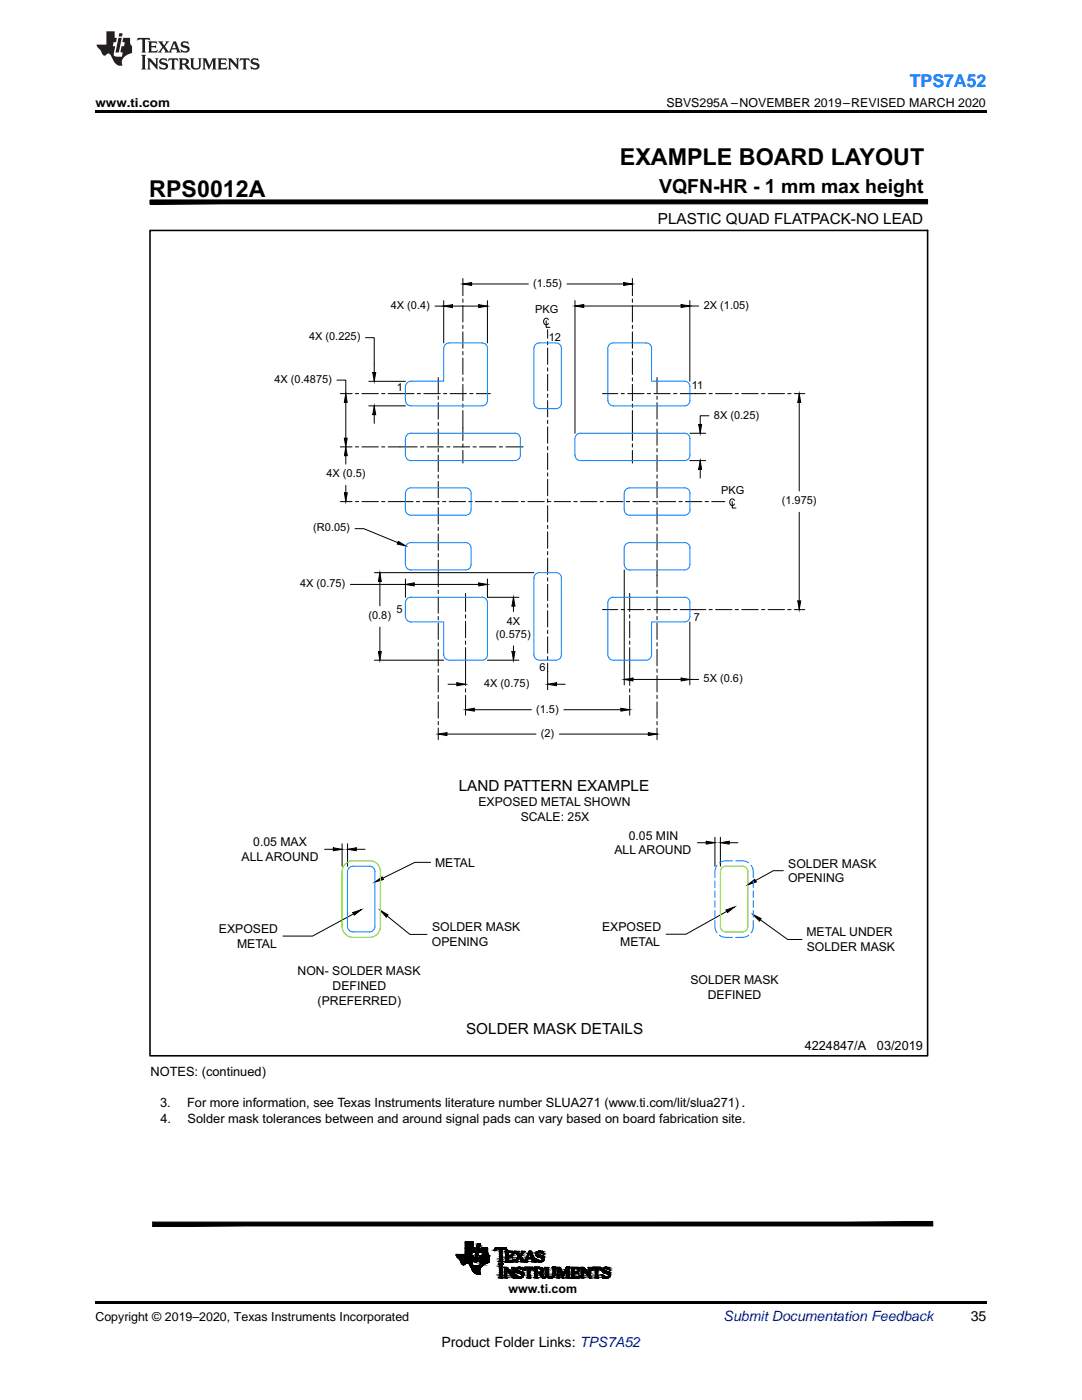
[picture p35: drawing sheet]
<svg xmlns="http://www.w3.org/2000/svg" width="216mm" height="279mm" viewBox="0 0 216 279" stroke-linecap="round" stroke-linejoin="round" font-family="sans-serif">
<defs><g id="words">
<g font-size="4.6">
<text x="123.7" y="33">EXAMPLE BOARD LAYOUT</text>
<text x="29.8" y="39.2">RPS0012A</text>
</g>
<text font-size="3.9" x="131.5" y="38.6">VQFN-HR - 1 mm max height</text>
<text font-size="3.5" fill="#00f" x="181.5" y="17.3">TPS7A52</text>
<g font-size="3">
<text x="131.3" y="44.7">PLASTIC QUAD FLATPACK-NO LEAD</text>
<text x="91.5" y="157.8">LAND PATTERN EXAMPLE</text>
<text x="93" y="206.4">SOLDER MASK DETAILS</text>
</g>
<text font-size="2.8" fill="#0000c8" x="144.4" y="263.6">Submit Documentation Feedback</text>
<g font-size="2.8">
<text x="193.7" y="263.6">35</text>
<text x="88.1" y="268.9">Product Folder Links: TPS7A52</text>
</g>
<g font-size="2.6">
<text x="30" y="214.8">NOTES: (continued)</text>
<text x="31.9" y="221">3.</text>
<text x="37.3" y="221">For more information, see Texas Instruments literature number SLUA271 (www.ti.com/lit/slua271).</text>
<text x="32" y="224.1">4.</text>
<text x="37.4" y="224.1">Solder mask tolerances between and around signal pads can vary based on board fabrication site.</text>
</g>
<g font-size="2.5">
<text x="19" y="21.4">www.ti.com</text>
<text x="133" y="21.4">SBVS295A –NOVEMBER 2019–REVISED MARCH 2020</text>
<text x="160.6" y="209.6">4224847/A</text>
<text x="175" y="209.6">03/2019</text>
<text x="19" y="263.6">Copyright © 2019–2020, Texas Instruments Incorporated</text>
<text x="101.5" y="258">www.ti.com</text>
</g>
<g font-size="2.4">
<text x="95.5" y="160.9">EXPOSED METAL SHOWN</text>
<text x="103.9" y="163.8">SCALE: 25X</text>
<text x="125.4" y="167.6">0.05 MIN</text>
<text x="48.2" y="171.8">ALL AROUND</text>
<text x="50.5" y="168.9">0.05 MAX</text>
<text x="86.8" y="173">METAL</text>
<text x="122.6" y="170.5">ALL AROUND</text>
<text x="157.3" y="173.2">SOLDER MASK</text>
<text x="157.3" y="176.1">OPENING</text>
<text x="86.2" y="185.9">SOLDER MASK</text>
<text x="120.1" y="185.9">EXPOSED</text>
<text x="43.7" y="186.2">EXPOSED</text>
<text x="47.3" y="189.1">METAL</text>
<text x="86.2" y="188.8">OPENING</text>
<text x="123.8" y="188.8">METAL</text>
<text x="160.9" y="186.9">METAL UNDER</text>
<text x="161" y="189.8">SOLDER MASK</text>
<text x="59.4" y="194.7">NON- SOLDER MASK</text>
<text x="66.4" y="197.6">DEFINED</text>
<text x="137.8" y="196.4">SOLDER MASK</text>
<text x="63.4" y="200.5">(PREFERRED)</text>
<text x="141.2" y="199.3">DEFINED</text>
</g>
<g font-size="2.2">
<text x="106.4" y="57.2">(1.55)</text>
<text x="78" y="61.6">4X (0.4)</text>
<text x="106.8" y="62.5">PKG</text>
<text x="140.4" y="61.6">2X (1.05)</text>
<text x="61.7" y="67.9">4X (0.225)</text>
<text x="109.5" y="68">12</text>
<text x="54.8" y="76.4">4X (0.4875)</text>
<text x="138.1" y="77.7">11</text>
<text x="79.2" y="78.1">1</text>
<text x="142.5" y="83.5">8X (0.25)</text>
<text x="65.1" y="95.3">4X (0.5)</text>
<text x="143.9" y="98.5">PKG</text>
<text x="156" y="100.7">(1.975)</text>
<text x="62.5" y="106.1">(R0.05)</text>
<text x="59.9" y="117.2">4X (0.75)</text>
<text x="73.5" y="123.6">(0.8)</text>
<text x="79.1" y="122.4">5</text>
<text x="101.1" y="124.7">4X</text>
<text x="138.5" y="124">7</text>
<text x="98.9" y="127.4">(0.575)</text>
<text x="96.6" y="137.1">4X (0.75)</text>
<text x="107.6" y="133.8">6</text>
<text x="140.4" y="136.2">5X (0.6)</text>
<text x="107" y="142.2">(1.5)</text>
<text x="107.9" y="147.1">(2)</text>
</g>
</g></defs>
<g fill="#000">
<path d="M92.4 56.7l1.7-.3v.6zM124.4 56.4l1.8 .3-1.8 .3zM74.4 74.3h.6l-.3 1.8zM88.5 61.1l1.8-.3v.6zM95.5 60.8l1.8 .3-1.8 .3zM114.7 61.1l1.8-.3v.6zM135.9 60.8l1.7 .3-1.7 .3zM69 78.6l.3 1.7h-.6zM68.7 87.4h.6l-.3 1.8zM69 89.2l.3 1.7h-.6zM68.7 98.4h.6l-.3 1.7zM74.7 81l.3 1.8h-.6z"/>
<path d="M139.7 91.9l.3 1.8h-.6zM139.4 84.7h.6l-.3 1.8zM159.5 78.6l.3 1.7h-.6zM75.8 114.3l.3 1.7h-.6zM79.5 108l1.5 1-1.7-.4zM80.9 116.6l1.7-.3v.6zM95.5 116.3l1.8 .3-1.8 .3zM159.2 119.9h.6l-.3 1.8zM75.5 130h.6l-.3 1.8zM91.2 136.3l1.7 .3-1.7 .3zM102.2 130h.6l-.3 1.8zM102.5 119.2l.3 1.8h-.6z"/>
<path d="M109.3 136.6l1.7-.3v.6zM124.6 135.6l1.7-.3v.6zM135.9 135.3l1.7 .3-1.7 .3zM87.4 146.5l1.8-.3v.6zM92.9 141.6l1.8-.3v.6zM123.9 141.3l1.8 .3-1.8 .3zM129.4 146.2l1.7 .3-1.7 .3zM66.5 169.2l1.8 .3-1.8 .3zM69.4 169.5l1.7-.3v.6zM74.8 176l1.4-1 .3 .5zM140.9 167.9l1.8 .3-1.8 .3zM143.7 168.2l1.8-.3v.6z"/>
<path d="M149.2 176.6l1.4-1.1 .3 .5zM70.4 182.1l1.7-.6-1.4 1.1zM75.9 181.7l1.5 .9-.3 .4zM144.9 181.6l1.7-.6-1.4 1.1zM150.3 182.5l1.6 .8-.4 .5zM92.4 252.4h.2zM95.3 254.3h.3zM98.7 249.5h.1zM102.1 250.9h.2zM102.5 251.4h.1zM103.5 252.9h.2zM103.6 255.1h.1z"/>
<path d="M104.5 253.4h.1zM104.9 251.4h.3zM107.1 250.8h1.4zM107.3 251.8h1zM107.5 250.9h1.1zM107.6 251.9h.4zM107.6 254.2h.5zM108.5 255.1h.1zM109.8 255.1h.1zM115.7 254.6h.1zM118.1 253.4h.1zM120.8 255.1h.4z"/>
<path d="M120.8 252.9h.2zM19 259.7h177.8v.5h-177.8z"/>
<path d="M29.9 39.9v.8l155.2-.8zM29.9 40.7l155.2-.8v.8z"/>
<path d="M30.5 243.9v.8l155.6-.8zM30.5 244.7l155.6-.8v.8z"/>
<path d="M91.1 250.6h3.4zM91.1 250.6h3.4z"/>
<path d="M91.9 251.8h2.4zM91.9 251.8h2.4z"/>
<path d="M92.4 252.4h.2zM92.4 252.4h.2z"/>
<path d="M92.3 252.4h.4zM92.3 252.4h.3z"/>
<path d="M92.3 252.3h.4zM92.3 252.3l.4 .1z"/>
<path d="M92.8 247.8h1.6zM92.8 247.8h1.6z"/>
<path d="M92.1 252.2h.7zM92.1 252.2h.7z"/>
<path d="M92.2 252.2h.6zM92.2 252.2l.5 .1z"/>
<path d="M92.1 252.1l.7 .1 .2-.1zM92.1 252.1l.7 .1z"/>
<path d="M92 252.1h1zM92 252.1h1z"/>
<path d="M92 252h1.1zM92 252l1 .1z"/>
<path d="M92 252h1.2zM92 252h1.1z"/>
<path d="M91.1 250.6h3zM91.1 250.6h3z"/>
<path d="M91 250.5l3.1 .1zM91 250.5l3.1 .1z"/>
<path d="M91 250.6h3.1zM91 250.6h3.1z"/>
<path d="M92.8 250.3h1.3zM92.8 250.3h1.3z"/>
<path d="M91 250.3l3.1 .2v-.2zM91 250.3l3.1 .2h-3.1z"/>
<path d="M92.8 250.2l1.3 .1zM92.8 250.2l1.3 .1z"/>
<path d="M92.8 250.3h1.3zM92.8 250.3h1.3z"/>
<path d="M92.8 250.3h1.3zM92.8 250.3h1.3z"/>
<path d="M92.8 250.1h1.4zM92.8 250.1l1.3 .1z"/>
<path d="M92.8 250l1.4 .1v-.1zM92.8 250l1.4 .1h-1.4z"/>
<path d="M92.8 250h1.4zM92.8 250h1.4z"/>
<path d="M92.8 249.9h1.4zM92.8 249.9h1.4z"/>
<path d="M92.8 249.9h1.4zM92.8 249.9l1.4 .1z"/>
<path d="M93.6 252.2l.6 .1zM93.6 252.2l.6 .1z"/>
<path d="M93.2 252h1zM93.2 252h1z"/>
<path d="M93.3 252h.9zM93.3 252h.9z"/>
<path d="M93.4 252l.8 .1zM93.4 252l.8 .1z"/>
<path d="M93.5 252.1h.7zM93.5 252.1l.7 .1z"/>
<path d="M93.6 252.3l.6 .1zM93.6 252.3l.6 .1z"/>
<path d="M93.7 252.4l.6 .1zM93.7 252.4l.6 .1z"/>
<path d="M91.9 251.7l2.4 .1zM91.9 251.7l2.4 .1z"/>
<path d="M91.9 251.8h2.4zM91.9 251.8h2.4z"/>
<path d="M91.9 251.8l2.3 .2 .1-.2zM91.9 251.8l2.3 .2h-2.2z"/>
<path d="M91.9 251.7h2.4zM91.9 251.7h2.4z"/>
<path d="M91.8 251.6h2.5zM91.8 251.6l2.5 .1z"/>
<path d="M93.7 252.5h.6zM93.7 252.5h.6z"/>
<path d="M91.8 251.5h2.5zM91.8 251.5h2.5z"/>
<path d="M91.8 251.5h2.5zM91.8 251.5l2.5 .1z"/>
<path d="M93.7 252.5h.7zM93.7 252.5h.7z"/>
<path d="M91.7 251.4l2.6 .1 .1-.1zM91.7 251.4l2.6 .1h-2.5z"/>
<path d="M92.8 247.8l1.6 .1zM92.8 247.8l1.6 .1z"/>
<path d="M92.8 247.9h1.6zM92.8 247.9h1.6z"/>
<path d="M92.8 247.9h1.6zM92.8 247.9h1.6z"/>
<path d="M92.8 247.9l1.6 .1zM92.8 247.9l1.6 .1z"/>
<path d="M92.8 248l1.6 .1zM92.8 248l1.6 .1z"/>
<path d="M92.8 248.1l1.6 .1v-.1zM92.8 248.1l1.6 .1h-1.6zM92.8 248.2h1.6zM92.8 248.2h1.6z"/>
<path d="M92.8 248.2l1.6 .2v-.2zM92.8 248.2l1.6 .2h-1.6z"/>
<path d="M92.8 248.4l1.6 .1zM92.8 248.4l1.6 .1z"/>
<path d="M92.8 248.5l1.6 .1v-.1zM92.8 248.5l1.6 .1h-1.6z"/>
<path d="M92.8 248.6l1.6 .1zM92.8 248.6l1.6 .1z"/>
<path d="M92.8 248.7l1.6 .2v-.2zM92.8 248.7l1.6 .2h-1.6z"/>
<path d="M92.8 248.9l1.6 .1v-.1zM92.8 248.9l1.6 .1h-1.6z"/>
<path d="M92.8 249h1.6zM92.8 249h1.6z"/>
<path d="M92.8 249l1.6 .1zM92.8 249l1.6 .1z"/>
<path d="M91.5 251.2h2.9zM91.5 251.2h2.9z"/>
<path d="M91.6 251.2l2.8 .2v-.2zM91.6 251.2l2.8 .2h-2.7z"/>
<path d="M91.3 251h3.1zM91.3 251h3.1z"/>
<path d="M91.3 251l3.1 .2v-.2zM91.3 251l3.1 .2h-2.9z"/>
<path d="M93.8 252.5l.8 .1zM93.8 252.5l.8 .1z"/>
<path d="M91.2 250.8l3.3 .1zM91.2 250.8l3.3 .1z"/>
<path d="M91.2 250.9l3.2 .1 .1-.1zM91.2 250.9l3.2 .1h-3.1z"/>
<path d="M91.1 250.7h3.4zM91.1 250.7l3.4 .1z"/>
<path d="M91.1 250.6l3.4 .1zM91.1 250.6l3.4 .1z"/>
<path d="M91.1 250.7h3.4zM91.1 250.7h3.4z"/>
<path d="M93.8 252.6h.9zM93.8 252.6h.9z"/>
<path d="M92.8 249.8h1.9zM92.8 249.8l1.9 .1z"/>
<path d="M92.8 249.8h1.9zM92.8 249.8h1.9z"/>
<path d="M92.8 249.6l1.9 .2v-.2zM92.8 249.6l1.9 .2h-1.9zM92.8 249.8h1.9zM92.8 249.8h1.9z"/>
<path d="M92.8 249.4l1.9 .1zM92.8 249.4l1.9 .1z"/>
<path d="M92.8 249.5l1.9 .1v-.1zM92.8 249.5l1.9 .1h-1.9z"/>
<path d="M93.8 252.6h1.4zM93.8 252.6h1.4z"/>
<path d="M92.8 249.3l1.9 .1 .1-.1zM92.8 249.3l1.9 .1h-1.9z"/>
<path d="M92.8 249.2l2 .1v-.1zM92.8 249.2l2 .1h-2z"/>
<path d="M92.8 249.1h2zM92.8 249.1h2z"/>
<path d="M92.8 249.1h2zM92.8 249.1h2z"/>
<path d="M92.8 249.1h2zM92.8 249.1l2 .1z"/>
<path d="M94.6 251.8h.6zM94.6 251.8h.6z"/>
<path d="M94.6 251.7h.6zM94.6 251.7l.6 .1zM94.6 251.8h.6zM94.6 251.8h.6z"/>
<path d="M94.6 251.6l.6 .1v-.1zM94.6 251.6l.6 .1h-.6zM94.6 251.7h.6zM94.6 251.7h.6z"/>
<path d="M94.7 251.4l.5 .2 .1-.2zM94.7 251.4l.5 .2h-.6zM94.6 251.6h.6zM94.6 251.6h.6z"/>
<path d="M94.7 251.2l.6 .2v-.2zM94.7 251.2l.6 .2h-.6zM94.7 251.4h.6zM94.7 251.4h.6z"/>
<path d="M95.3 254.3h.2zM95.4 254.3h.1z"/>
<path d="M94.7 251l.6 .2 .1-.2zM94.7 251l.6 .2h-.6zM94.7 251.2h.6zM94.7 251.2h.6z"/>
<path d="M94.8 250.4l.6 .6 .1-.6zM94.8 250.4l.6 .6h-.7zM94.7 251h.7zM94.7 251h.7z"/>
<path d="M94.9 249.9l.6 .5 .1-.5zM94.9 249.9l.6 .5h-.7zM94.8 250.4h.7zM94.8 250.4h.7z"/>
<path d="M95 249.7l.6 .2v-.2zM95 249.7l.6 .2h-.7zM94.9 249.9h.7zM94.9 249.9h.7z"/>
<path d="M95 249.5l.6 .2 .1-.2zM95 249.5l.6 .2h-.6zM95 249.7h.6zM95 249.7h.6z"/>
<path d="M95.1 249.3l.6 .2v-.2zM95.1 249.3l.6 .2h-.7zM95 249.5h.7zM95 249.5h.7z"/>
<path d="M95.2 254.3h.5zM95.2 254.3h.4z"/>
<path d="M95.1 249.2l.6 .1v-.1zM95.1 249.2l.6 .1h-.6zM95.1 249.3h.6zM95.1 249.3h.6z"/>
<path d="M95.1 249.1h.6zM95.1 249.1h.6zM95.1 249.1h.6zM95.1 249.1h.6z"/>
<path d="M95.1 249.1h.6zM95.1 249.1l.6 .1zM95.1 249.2h.6zM95.1 249.2h.6z"/>
<path d="M94.2 253.4h1.5zM94.2 253.4h1.5z"/>
<path d="M94.2 253.4l1.5 .2v-.2zM94.2 253.4l1.5 .2h-1.4z"/>
<path d="M94.3 253.6h1.4zM94.3 253.6h1.4z"/>
<path d="M94.3 253.6l1.4 .2v-.2zM94.3 253.6l1.4 .2h-1.2zM94.5 253.8h1.2zM94.5 253.8h1.2z"/>
<path d="M94.5 253.8l1.3 .1-.1-.1zM94.5 253.8l1.3 .1h-1.2z"/>
<path d="M95.2 254.3h.5zM95.2 254.3h.5z"/>
<path d="M94.6 253.9h1.2zM94.6 253.9h1.2z"/>
<path d="M95.2 248.8h.6zM95.2 248.8h.6z"/>
<path d="M94.6 253.9l1.2 .2v-.2zM94.6 253.9l1.2 .2z"/>
<path d="M95.2 248.7h.6zM95.2 248.7l.6 .1zM95.2 248.8h.6zM95.2 248.8h.6z"/>
<path d="M94.1 253.3l1.6 .1 .1-.1zM94.1 253.3l1.6 .1h-1.5z"/>
<path d="M94.7 254.1h1.1zM94.7 254.1h1.1z"/>
<path d="M94.8 254.1l1.1 .1zM94.8 254.1l1.1 .1z"/>
<path d="M95.2 248.5l.6 .2v-.2zM95.2 248.5l.6 .2h-.6zM95.2 248.7h.6zM95.2 248.7h.6z"/>
<path d="M95.1 254.2h.7zM95.1 254.2h.8z"/>
<path d="M95.1 254.2h.7zM95.1 254.2l.6 .1z"/>
<path d="M94.1 253.1l1.7 .2 .1-.2zM94.1 253.1l1.7 .2h-1.7z"/>
<path d="M94.9 254.2h1zM94.9 254.2h1z"/>
<path d="M95 254.2h.9zM95 254.2h.9z"/>
<path d="M95.3 248.2l.6 .1zM95.3 248.2l.6 .1zM95.3 248.3h.6zM95.3 248.3h.6z"/>
<path d="M95.3 248.3l.5 .2 .1-.2zM95.3 248.3l.5 .2h-.6zM95.2 248.5h.6zM95.2 248.5h.6z"/>
<path d="M95.3 248.2h.6zM95.3 248.2h.6zM95.3 248.2h.6zM95.3 248.2h.6z"/>
<path d="M94 253l1.9 .1v-.1zM94 253l1.9 .1h-1.8z"/>
<path d="M94 252.9h2zM94 252.9l1.9 .1z"/>
<path d="M93.9 252.7l2.1 .2 .2-.2zM93.9 252.7l2.1 .2h-2z"/>
<path d="M93.8 252.6h2.5zM93.8 252.6l2.4 .1zM93.9 252.7h2.3zM93.9 252.7h2.3z"/>
<path d="M95.8 252.6h.5zM95.8 252.6h.5zM95.8 252.6h.5zM95.8 252.6h.5z"/>
<path d="M95.8 252.5h.6zM95.8 252.5l.5 .1z"/>
<path d="M95.8 252.5h.6zM95.8 252.5h.6z"/>
<path d="M95.8 252.4h.7zM95.8 252.4l.6 .1z"/>
<path d="M95.8 252.3l.7 .1 .2-.1zM95.8 252.3l.7 .1h-.7z"/>
<path d="M95.8 252.2h1.1zM95.8 252.2l.9 .1z"/>
<path d="M95.9 252.1h1.1zM95.9 252.1l1 .1z"/>
<path d="M95.9 252h1.4zM95.9 252l1.1 .1z"/>
<path d="M96 249.1h1.3zM96 249.1h1.3zM96 249.1h1.3zM96 249.1h1.3z"/>
<path d="M96 249.1l1.3 .1zM96 249.1l1.3 .1zM96 249.2h1.3zM96 249.2h1.3z"/>
<path d="M96 249.2l1.3 .1v-.1zM96 249.2l1.3 .1h-1.4zM95.9 249.3h1.4zM95.9 249.3h1.4z"/>
<path d="M95.9 249.3l1.4 .2v-.2zM95.9 249.3l1.4 .2h-1.4zM95.9 249.5h1.4zM95.9 249.5h1.4z"/>
<path d="M95.9 249.5l1.4 .1v-.1zM95.9 249.5l1.4 .1h-1.4zM95.9 249.6h1.4zM95.9 249.6h1.4z"/>
<path d="M95.9 249.6l1.4 .2v-.2zM95.9 249.6l1.4 .2h-1.4zM95.9 249.8h1.4zM95.9 249.8h1.4z"/>
<path d="M95.9 249.8h1.4zM95.9 249.8h1.4zM95.9 249.8h1.4zM95.9 249.8h1.4z"/>
<path d="M95.9 249.8l1.4 .1zM95.9 249.8l1.4 .1zM95.8 249.9h1.5zM95.8 249.9h1.5z"/>
<path d="M96.3 249.9h1zM96.3 249.9h1z"/>
<path d="M96.3 249.9l1 .1zM96.3 249.9l1 .1z"/>
<path d="M96.3 250h1zM96.3 250h1z"/>
<path d="M96.3 250l1 .1v-.1zM96.3 250l1 .1h-1z"/>
<path d="M96.3 250.1l1.1 .2-.1-.2zM96.3 250.1l1.1 .2h-1.2z"/>
<path d="M95.9 252h1.5zM95.9 252h1.4z"/>
<path d="M96.2 250.3h1.2zM96.2 250.3h1.2z"/>
<path d="M96.2 250.3l1.3 .2-.1-.2zM96.2 250.3l1.3 .2h-1.3z"/>
<path d="M95.9 252h1.6zM95.9 252h1.5z"/>
<path d="M96.2 250.5h1.4zM96.2 250.5h1.4z"/>
<path d="M96.2 250.5l1.4 .1zM96.2 250.5l1.4 .1z"/>
<path d="M96.2 250.6h1.4zM96.2 250.6h1.4z"/>
<path d="M95.9 251.9h1.7zM95.9 251.9l1.6 .1z"/>
<path d="M96.2 250.6h1.5zM96.2 250.6h1.5zM96.2 250.6h1.5zM96.2 250.6h1.5z"/>
<path d="M96.2 250.6h1.5zM96.2 250.6h1.5z"/>
<path d="M95.7 250.6h2zM95.7 250.6h2z"/>
<path d="M95.7 250.6l2 .1zM95.7 250.6l2 .1z"/>
<path d="M95.7 250.7h2zM95.7 250.7h2z"/>
<path d="M95.7 250.7l2 .1zM95.7 250.7l2 .1zM95.7 250.8h2zM95.7 250.8h2z"/>
<path d="M95.7 250.8l2 .1v-.1zM95.7 250.8l2 .1h-2.1z"/>
<path d="M95.6 250.9l2.1 .1zM95.6 250.9l2.1 .1z"/>
<path d="M95.6 251l2.1 .2v-.2zM95.6 251l2.1 .2h-2.1z"/>
<path d="M95.6 251.2l2.1 .1zM95.6 251.2l2.1 .1z"/>
<path d="M95.6 251.3h2.1zM95.6 251.3h2.1z"/>
<path d="M95.6 251.3l2.1 .1zM95.6 251.3l2.1 .1z"/>
<path d="M95.5 251.4h2.2zM95.5 251.4h2.2z"/>
<path d="M95.5 251.4l2.2 .1zM95.5 251.4l2.2 .1z"/>
<path d="M95.5 251.5l2.2 .1v-.1zM95.5 251.5l2.2 .1h-2.2z"/>
<path d="M95.5 251.6h2.2zM95.5 251.6h2.2z"/>
<path d="M95.5 251.6l2.2 .1zM95.5 251.6l2.2 .1z"/>
<path d="M95.5 251.7h2.2zM95.5 251.7h2.2z"/>
<path d="M95.5 251.7l2.2 .1zM95.5 251.7l2.2 .1z"/>
<path d="M95.5 251.8h2.2zM95.5 251.8h2.2zM95.6 251.8h2.1z"/>
<path d="M95.7 251.8h2zM95.7 251.8h2z"/>
<path d="M95.9 251.8h1.8zM95.9 251.8h1.8zM95.9 251.8h1.8zM95.9 251.8h1.8z"/>
<path d="M95.9 251.8h1.8zM95.9 251.8h1.8z"/>
<path d="M95.9 251.8l1.8 .1zM95.9 251.8l1.8 .1z"/>
<path d="M95.9 251.9h1.8zM95.9 251.9h1.8zM95.9 251.9h1.8zM95.9 251.9h1.8zM95.9 251.9h1.8zM95.9 251.9h1.8z"/>
<path d="M95.9 251.9h1.8zM95.9 251.9h1.7z"/>
<path d="M98.7 249.5h.1zM98.7 249.5h.1z"/>
<path d="M98.7 249.4h.3zM98.7 249.4l.1 .1z"/>
<path d="M98.7 249.4h.4zM98.7 249.4h.3z"/>
<path d="M98.7 249.4h.5zM98.7 249.4h.6z"/>
<path d="M98.7 249.4h.5zM98.7 249.4h.4z"/>
<path d="M98.7 249.4h.6zM98.7 249.4h.8z"/>
<path d="M99.4 252.3h1zM99.4 252.3h1zM99.4 252.3h1zM99.4 252.3h1zM99.4 252.3h1zM99.4 252.3h1zM99.4 252.3h1zM99.4 252.3h1zM99.4 252.3h1zM99.4 252.3h1zM99.4 252.3h1zM99.4 252.3h1zM99.4 252.3h1zM99.4 252.3h1zM99.4 252.3h1zM99.4 252.3h1z"/>
<path d="M99.5 251.8h.9zM99.5 251.8h.9z"/>
<path d="M99.5 251.7h.8zM99.5 251.7h.8z"/>
<path d="M99.6 251.7h.6zM99.6 251.7h.6z"/>
<path d="M99.7 249.6h.5zM99.7 249.6h.5z"/>
<path d="M99.7 252.9h.5zM99.7 252.9h.5z"/>
<path d="M99.7 249.5h.5zM99.7 249.5h.5zM99.7 249.5h.5zM99.7 249.5h.5z"/>
<path d="M99.7 249.5l.5 .1zM99.7 249.5l.5 .1z"/>
<path d="M99.7 249.6l.5 .1zM99.7 249.6l.5 .1zM99.7 249.7h.5zM99.7 249.7h.5z"/>
<path d="M99.7 249.7l.5 .1v-.1zM99.7 249.7l.5 .1h-.5zM99.7 249.8h.5zM99.7 249.8h.5z"/>
<path d="M99.7 249.8l.5 .3v-.3zM99.7 249.8l.5 .3h-.5zM99.7 250.1h.5zM99.7 250.1h.5z"/>
<path d="M99.7 250.1l.5 .4v-.4zM99.7 250.1l.5 .4h-.5zM99.7 250.5h.5zM99.7 250.5h.5z"/>
<path d="M99.7 250.5l.5 .4v-.4zM99.7 250.5l.5 .4h-.5zM99.7 250.9h.5zM99.7 250.9h.5z"/>
<path d="M99.7 250.9l.5 .3v-.3zM99.7 250.9l.5 .3h-.5zM99.7 251.2h.5zM99.7 251.2h.5z"/>
<path d="M99.7 251.2l.5 .1v-.1zM99.7 251.2l.5 .1h-.5zM99.7 251.3h.5zM99.7 251.3h.5z"/>
<path d="M99.7 251.3l.5 .1zM99.7 251.3l.5 .1zM99.7 251.4h.5zM99.7 251.4h.5z"/>
<path d="M99.7 251.4l.5 .1zM99.7 251.4l.5 .1zM99.7 251.5h.5zM99.7 251.5h.5z"/>
<path d="M99.7 251.5h.5zM99.7 251.5h.5z"/>
<path d="M99.7 251.5l.5 .1v-.1zM99.7 251.5l.5 .1h-.5z"/>
<path d="M99.7 252.6l.5 .1zM99.7 252.6l.5 .1zM99.7 252.7h.5zM99.7 252.7h.5z"/>
<path d="M99.7 252.7h.5zM99.7 252.7h.5zM99.7 252.7h.5zM99.7 252.7h.5z"/>
<path d="M99.7 252.7l.5 .1v-.1zM99.7 252.7l.5 .1h-.5zM99.7 252.8h.5zM99.7 252.8h.5z"/>
<path d="M99.7 252.8l.5 .1v-.1zM99.7 252.8l.5 .1h-.5z"/>
<path d="M99.7 252.9l.5 .4v-.4zM99.7 252.9l.5 .4h-.5zM99.7 253.3h.5zM99.7 253.3h.5z"/>
<path d="M99.7 253.3l.5 .4v-.4zM99.7 253.3l.5 .4h-.5zM99.7 253.7h.5zM99.7 253.7h.5z"/>
<path d="M99.7 253.7l.5 .3v-.3zM99.7 253.7l.5 .3h-.5zM99.7 254h.5zM99.7 254h.5z"/>
<path d="M99.7 254l.5 .4v-.4zM99.7 254l.5 .4h-.5zM99.7 254.4h.5zM99.7 254.4h.5z"/>
<path d="M99.7 254.4l.5 .1v-.1zM99.7 254.4l.5 .1h-.5zM99.7 254.5h.5zM99.7 254.5h.5z"/>
<path d="M99.7 254.5l.5 .1v-.1zM99.7 254.5l.5 .1h-.5zM99.7 254.6h.5zM99.7 254.6h.5z"/>
<path d="M99.7 254.6l.5 .1zM99.7 254.6l.5 .1zM99.7 254.7h.5zM99.7 254.7h.5z"/>
<path d="M99.7 254.7h.5zM99.7 254.7h.5z"/>
<path d="M99.7 254.7l.5 .1v-.1zM99.7 254.7l.5 .1h-.5z"/>
<path d="M99.7 249.4h.5zM99.7 249.4l.5 .1z"/>
<path d="M99.7 251.6l.5 .1zM99.7 251.6l.5 .1z"/>
<path d="M99.7 252.5h.5zM99.7 252.5h.5z"/>
<path d="M99.7 252.5h.5zM99.7 252.5l.5 .1z"/>
<path d="M99.7 254.8l.5 .1zM99.7 254.8l.5 .1z"/>
<path d="M99.6 249.4h.6zM99.6 249.4h.6z"/>
<path d="M99.6 252.5h.6zM99.6 252.5h.6z"/>
<path d="M99.6 251.7h.7zM99.5 251.7h.8z"/>
<path d="M99.6 254.9h.7zM99.5 254.9h.8z"/>
<path d="M99.6 252.4h.7zM99.6 252.4l.6 .1z"/>
<path d="M99.6 249.4h.7zM99.6 249.4h.6z"/>
<path d="M99.6 252.4h.7zM99.6 252.4h.7z"/>
<path d="M99.5 251.7l.9 .1zM99.5 251.8h.9z"/>
<path d="M99.5 252.4h.8zM99.5 252.4h.8z"/>
<path d="M99.5 254.9l.9 .1zM99.4 255h1z"/>
<path d="M99.5 249.4h.9zM99.5 249.4h.8z"/>
<path d="M99.5 251.8h.9zM99.5 251.8h.9z"/>
<path d="M99.4 252.3h1zM99.4 252.3h1zM99.4 252.3h1zM99.4 252.3h1z"/>
<path d="M99.4 252.3h1zM99.4 252.3l.9 .1z"/>
<path d="M99.4 255h1zM99.4 255h1z"/>
<path d="M100.8 254.7h.2zM100.8 254.7h.2z"/>
<path d="M100.9 250.1h.5zM100.9 250.1h.5z"/>
<path d="M98.8 249.1h2.2zM98.8 249.1h2.2zM98.8 249.1h2.2zM98.8 249.1h2.2z"/>
<path d="M98.8 249.1h2.2zM98.8 249.1h2.2zM98.8 249.1h2.2zM98.8 249.1h2.2z"/>
<path d="M98.8 249.1l2.3 .2-.1-.2zM98.8 249.1l2.3 .2h-2.4z"/>
<path d="M100.8 253.5h.2zM100.8 253.5h.2z"/>
<path d="M100.8 253.5h.2zM100.8 253.5h.2z"/>
<path d="M100.8 253.5l.2 .2v-.2zM100.8 253.5l.2 .2h-.2z"/>
<path d="M100.8 253.7h.2zM100.8 253.7h.2z"/>
<path d="M100.8 253.7l.2 .2v-.2zM100.8 253.7l.2 .2h-.2z"/>
<path d="M100.8 253.9l.2 .1v-.1zM100.8 253.9l.2 .1h-.2z"/>
<path d="M100.8 254l.2 .1zM100.8 254l.2 .1z"/>
<path d="M100.8 254.1l.2 .1v-.1zM100.8 254.1l.2 .1h-.2z"/>
<path d="M100.8 254.2l.2 .2v-.2zM100.8 254.2l.2 .2h-.2z"/>
<path d="M100.8 254.4l.2 .1zM100.8 254.4l.2 .1z"/>
<path d="M100.8 254.5h.2zM100.8 254.5h.2z"/>
<path d="M100.8 254.5l.2 .1zM100.8 254.5l.2 .1z"/>
<path d="M100.8 254.6h.2zM100.8 254.6h.2z"/>
<path d="M100.8 254.6h.2zM100.8 254.6h.2z"/>
<path d="M100.8 254.6l.2 .1zM100.8 254.6l.2 .1z"/>
<path d="M100.8 254.7l.3 .1-.1-.1zM100.8 254.7l.3 .1h-.3z"/>
<path d="M100.8 253.5h.3zM100.8 253.5h.2z"/>
<path d="M100.8 254.8l.3 .1zM100.8 254.8l.3 .1z"/>
<path d="M100.7 254.9h.4zM100.7 254.9h.4z"/>
<path d="M98.7 249.3l2.4 .1zM98.7 249.3l2.4 .1z"/>
<path d="M100.4 249.4h.7zM100.4 249.4h.7z"/>
<path d="M100.5 249.4h.6zM100.5 249.4h.6z"/>
<path d="M100.6 249.4h.5zM100.6 249.4h.5z"/>
<path d="M101.1 253.5h.6zM101.1 253.5h.6z"/>
<path d="M100.7 254.9h.4zM100.7 254.9h.4z"/>
<path d="M100.9 249.4l.3 .1zM100.9 249.4l.3 .1z"/>
<path d="M100.7 254.9h.5zM100.7 254.9h.5z"/>
<path d="M101 249.5h.2zM101 249.5h.2z"/>
<path d="M101 249.5h.2zM101 249.5h.2z"/>
<path d="M101.1 249.5h.1zM101.1 249.5h.1z"/>
<path d="M100.6 252.9h.6zM100.6 252.9h.6z"/>
<path d="M100.6 252.9l.6 .1zM100.6 252.9l.6 .1z"/>
<path d="M100.7 254.9l.6 .1zM100.6 255h.7z"/>
<path d="M100.6 253h.7zM100.6 253h.7z"/>
<path d="M100.6 253h.7zM100.6 253h.7z"/>
<path d="M100.6 255h.7zM100.6 255h.7z"/>
<path d="M100.6 253h.7zM100.6 253h.7z"/>
<path d="M100.6 253l.7 .1zM100.6 253l.7 .1z"/>
<path d="M100.7 253.1h.6zM100.7 253.1h.6z"/>
<path d="M100.7 253.1l.7 .1zM100.7 253.1l.7 .1z"/>
<path d="M100.9 250.1h.5zM100.9 250.1h.5z"/>
<path d="M100.9 250.1l.5 .1zM100.9 250.1l.5 .1z"/>
<path d="M100.9 250.2h.5zM100.9 250.2h.5z"/>
<path d="M100.9 250.2l.5 .1zM100.9 250.2l.5 .1z"/>
<path d="M100.9 250.3h.5zM100.9 250.3h.5z"/>
<path d="M100.9 250.3l.5 .2v-.2zM100.9 250.3l.5 .2h-.5z"/>
<path d="M100.9 250.5h.5zM100.9 250.5h.5z"/>
<path d="M100.9 250.5l.5 .1zM100.9 250.5l.5 .1z"/>
<path d="M100.9 250.9h.5zM100.9 250.9h.5z"/>
<path d="M100.9 250.9l.5 .1v-.1zM100.9 250.9l.5 .1h-.5z"/>
<path d="M100.9 251h.5zM100.9 251h.5z"/>
<path d="M100.9 251l.5 .1zM100.9 251l.5 .1z"/>
<path d="M100.9 251.1l.5 .2v-.2zM100.9 251.1l.5 .2h-.5z"/>
<path d="M100.9 251.3h.5zM100.9 251.3h.5z"/>
<path d="M100.9 251.3l.5 .1zM100.9 251.3l.5 .1z"/>
<path d="M100.9 251.4h.5zM100.9 251.4h.5z"/>
<path d="M100.9 251.4h.5zM100.9 251.4h.5z"/>
<path d="M100.9 250l.5 .1zM100.9 250l.5 .1z"/>
<path d="M100.9 250.1h.5zM100.9 250.1h.5z"/>
<path d="M100.9 250.1h.5zM100.9 250.1h.5z"/>
<path d="M100.9 250.6h.5zM100.9 250.6h.5z"/>
<path d="M100.9 250.8h.5zM100.9 250.8l.5 .1z"/>
<path d="M100.9 251.4l.5 .1zM100.9 251.4l.5 .1z"/>
<path d="M100.9 251.5h.5zM100.9 251.5h.5z"/>
<path d="M100.9 251.5h.5zM100.9 251.5h.5z"/>
<path d="M100.9 251.5l.5 .1zM100.9 251.5l.5 .1z"/>
<path d="M100.8 253.2l.7 .1zM100.8 253.2l.7 .1h-.7z"/>
<path d="M100.9 250h.5zM100.9 250h.5z"/>
<path d="M100.9 251.6h.5zM100.9 251.6h.5z"/>
<path d="M100.9 251.6h.6zM100.9 251.6h.6z"/>
<path d="M100.9 250h.6zM100.9 250h.5z"/>
<path d="M100.8 253.3h.7zM100.8 253.3h.7z"/>
<path d="M100.8 253.3h.7zM100.8 253.3h.7z"/>
<path d="M100.8 253.3h.7zM100.8 253.3h.7z"/>
<path d="M100.9 250h.6zM100.9 250h.6z"/>
<path d="M100.9 251.6h.6zM100.9 251.6h.6z"/>
<path d="M100.8 253.3l.8 .1zM100.8 253.3l.8 .1z"/>
<path d="M100.8 253.4l.9 .1zM100.8 253.4l.9 .1z"/>
<path d="M101.1 253.5h.6zM101.1 253.5h.6z"/>
<path d="M101.1 253.5h.6zM101.1 253.5h.6z"/>
<path d="M101.1 253.5l.7 .1zM101.1 253.5l.7 .1z"/>
<path d="M101.2 253.6l.7 .1zM101.2 253.6l.7 .1z"/>
<path d="M101.3 253.7l.6 .1zM101.3 253.7l.6 .1z"/>
<path d="M101.3 253.8h.7zM101.3 253.8h.7z"/>
<path d="M102 250.6h.3zM101.9 250.6h.4zM101.9 250.6h.4z"/>
<path d="M101.4 253.8l.7 .1zM101.4 253.8l.7 .1z"/>
<path d="M102.1 253h.6zM102.1 253h.6z"/>
<path d="M101.5 253.9l.6 .1zM101.5 253.9l.6 .1z"/>
<path d="M101.5 254h.6zM101.5 254h.6z"/>
<path d="M101.5 254l.7 .1zM101.5 254l.7 .1z"/>
<path d="M101.6 254.1h.6zM101.6 254.1h.6z"/>
<path d="M102.3 253.3h.2zM102.3 253.3h.2z"/>
<path d="M101.6 254.1h.7zM101.6 254.1h.7z"/>
<path d="M102.2 250.5h.1zM102.2 250.5h.1z"/>
<path d="M102.1 250.5h.2zM102.1 250.5h.2z"/>
<path d="M102.1 250.5l.2 .1zM102.1 250.6h.2z"/>
<path d="M102.1 250.6h.2zM102 250.6h.3z"/>
<path d="M102 250.6h.3zM102 250.6h.3zM101.9 250.6h.4z"/>
<path d="M100.9 250.6l1.4 .1v-.1zM100.9 250.6l1.4 .1h-1.4z"/>
<path d="M100.9 250.7l1.4 .1zM100.9 250.7l1.4 .1z"/>
<path d="M100.9 250.8h1.4zM100.9 250.8h1.4z"/>
<path d="M101.9 250.8l.4 .1zM101.9 250.8l.4 .1z"/>
<path d="M102 250.9h.3zM102 250.9h.3z"/>
<path d="M102.1 250.9h.2zM102.1 250.9h.2zM102.1 250.9h.2z"/>
<path d="M102.2 250.9l.1 .1zM102.2 250.9l.1 .1z"/>
<path d="M100.7 249.7l1.7 .1zM100.7 249.7l1.7 .1z"/>
<path d="M100.7 249.8h1.7zM100.7 249.8h1.7z"/>
<path d="M100.7 249.8h1.7zM100.7 249.8h1.7z"/>
<path d="M100.8 249.8l1.6 .1zM100.8 249.8l1.6 .1z"/>
<path d="M102.4 255h.1zM102.4 255h.1z"/>
<path d="M100.9 249.9h1.5zM100.9 249.9h1.5z"/>
<path d="M100.9 249.9h1.5zM100.9 249.9h1.5z"/>
<path d="M100.9 249.9l1.6 .1zM100.9 249.9l1.6 .1z"/>
<path d="M100.9 250h1.6zM100.9 250h1.6z"/>
<path d="M101.9 250h.6zM101.9 250h.6z"/>
<path d="M102.1 250l.4 .1zM102.1 250l.4 .1z"/>
<path d="M100.7 251.8h1.8zM100.7 251.8h1.7z"/>
<path d="M100.8 251.7h1.7zM100.7 251.7h1.8z"/>
<path d="M100.7 251.7l1.8 .1zM100.7 251.7l1.8 .1z"/>
<path d="M100.7 251.8h1.8zM100.7 251.8h1.8z"/>
<path d="M102.3 250.1h.2zM102.3 250.1h.2z"/>
<path d="M100.9 251.7h1.6zM100.8 251.7h1.7z"/>
<path d="M102.4 250.1l.1 .1zM102.4 250.1l.1 .1z"/>
<path d="M102.4 250.2h.1zM102.4 250.2h.1z"/>
<path d="M100.9 251.6h1.6zM100.9 251.6h1.6z"/>
<path d="M100.9 251.6h1.6zM100.9 251.6h1.6z"/>
<path d="M100.9 251.6h1.6zM100.9 251.6l1.6 .1z"/>
<path d="M102.3 253.3h.2zM102.3 253.3h.2z"/>
<path d="M102.3 253.3h.2zM102.3 253.3h.2z"/>
<path d="M102.3 253.3h.2zM102.3 253.3h.2z"/>
<path d="M102.3 253.3l.2 .1zM102.3 253.3l.2 .1z"/>
<path d="M102.3 253.4h.2zM102.3 253.4h.2z"/>
<path d="M102.3 253.4h.2zM102.3 253.4h.2z"/>
<path d="M102.3 253.4l.2 .1zM102.3 253.4l.2 .1z"/>
<path d="M102.3 253.5l.2 .1zM102.3 253.5l.2 .1z"/>
<path d="M102.3 253.6l.2 .1v-.1zM102.3 253.6l.2 .1h-.2z"/>
<path d="M102.3 253.7l.2 .1v-.1zM102.3 253.7l.2 .1h-.2z"/>
<path d="M102.3 253.8l.2 .1zM102.3 253.8l.2 .1z"/>
<path d="M102.3 253.9l.2 .1v-.1zM102.3 253.9l.2 .1h-.2z"/>
<path d="M102.3 254l.2 .1zM102.3 254l.2 .1z"/>
<path d="M102.3 254.1h.2zM102.3 254.1h.2z"/>
<path d="M101.6 254.1l.9 .1zM101.6 254.1l.9 .1z"/>
<path d="M101.7 254.2l.8 .1zM101.7 254.2l.8 .1z"/>
<path d="M101.8 254.3l.7 .2v-.2zM101.8 254.3l.7 .2h-.5z"/>
<path d="M102 254.5l.5 .1zM102 254.5l.5 .1z"/>
<path d="M102 254.6l.5 .1v-.1zM102 254.6l.5 .1h-.4z"/>
<path d="M102.1 254.7l.4 .1zM102.1 254.7l.4 .1z"/>
<path d="M102.2 254.8h.3zM102.2 254.8h.3z"/>
<path d="M102.3 254.8l.2 .1zM102.3 254.8l.2 .1z"/>
<path d="M102.3 254.9h.2zM102.3 254.9h.2z"/>
<path d="M102.3 254.9l.2 .1zM102.3 254.9l.2 .1z"/>
<path d="M102.4 255l.1 .1zM102.4 255l.1 .1z"/>
<path d="M102.2 251.6h.3zM102 251.6h.5z"/>
<path d="M102.3 253.2h.2zM102.3 253.2h.2z"/>
<path d="M102.3 253.2h.2zM102.3 253.2l.2 .1z"/>
<path d="M102.3 251.5h.3zM102.2 251.6h.3z"/>
<path d="M102.2 253.1l.4 .1zM102.2 253.1l.4 .1z"/>
<path d="M102.3 253.2h.3zM102.3 253.2h.2z"/>
<path d="M102.6 251.8h.8zM102.6 251.8h.8z"/>
<path d="M102.5 251.4h.1zM102.5 251.4h.1z"/>
<path d="M102.5 251.4h.1zM102.3 251.5h.3z"/>
<path d="M102.2 253.1h.4zM102.2 253.1h.4z"/>
<path d="M102.2 253h.4zM102.2 253h.4z"/>
<path d="M102.2 253h.4zM102.2 253l.4 .1z"/>
<path d="M102.7 249.8h.8zM102.7 249.8h.8z"/>
<path d="M102.1 252.9l.6 .1zM102.1 252.9l.6 .1z"/>
<path d="M102.1 253h.6zM102.1 253h.6z"/>
<path d="M102.1 253h.6zM102.1 253h.5z"/>
<path d="M102.8 253.5h.4zM102.8 253.5h.4z"/>
<path d="M102.9 253.6h.5zM102.9 253.6h.5z"/>
<path d="M102.9 253.7h.6zM102.9 253.7h.6z"/>
<path d="M102.8 254.4h.1zM102.8 254.4h.1z"/>
<path d="M102.8 254.4l.2 .1zM102.8 254.4l.2 .1z"/>
<path d="M102.9 254.9h.2zM102.9 254.9h.2z"/>
<path d="M102.8 254.5h.2zM102.8 254.5h.2z"/>
<path d="M102.8 254.5l.4 .2zM102.8 254.5l.4 .2h-.3z"/>
<path d="M103.1 254h1.3zM103.1 254h1.3z"/>
<path d="M103 255h.1zM103 255h.1z"/>
<path d="M103 255h.1zM103 255h.1z"/>
<path d="M103.1 253h1zM103.1 253h1z"/>
<path d="M102.9 254.9h.2zM102.9 254.9l.2 .1z"/>
<path d="M102.9 254.7h.4zM102.9 254.7h.4z"/>
<path d="M102.9 251.6l.3 .1zM102.8 251.7h.4z"/>
<path d="M102.8 251.7h.4zM102.8 251.7h.4z"/>
<path d="M102.8 251.7h.4zM102.7 251.7h.5z"/>
<path d="M102.9 253.4l.3 .1zM102.9 253.4l.3 .1z"/>
<path d="M103.2 255h1zM103.2 255h1z"/>
<path d="M102.9 251.5h.3zM102.9 251.5l.3 .1zM102.9 251.6h.3zM102.9 251.6h.3z"/>
<path d="M102.7 251.7h.6zM102.6 251.7h.7z"/>
<path d="M102.9 253.3l.3 .1zM102.9 253.3l.3 .1z"/>
<path d="M102.9 253.4h.3zM102.9 253.4h.3z"/>
<path d="M102.8 253.5l.5 .1zM102.8 253.5l.5 .1z"/>
<path d="M103 251.5h.3zM103 251.5h.3z"/>
<path d="M103 251.5h.3zM103 251.5h.3z"/>
<path d="M102.9 251.5h.4zM102.9 251.5h.3z"/>
<path d="M103 251.5h.3zM103 251.5h.3z"/>
<path d="M102.9 253.6h.5zM102.9 253.6h.5z"/>
<path d="M103 251.5h.3zM103 251.5h.3z"/>
<path d="M102.6 251.7l.8 .1zM102.6 251.8h.8z"/>
<path d="M102.9 253.3h.4zM102.9 253.3h.3z"/>
<path d="M102.9 254.7l.5 .1zM102.9 254.7l.5 .1z"/>
<path d="M103.3 251h.3zM103.3 251h.3z"/>
<path d="M103 251.4h.3zM103 251.4l.3 .1z"/>
<path d="M102.9 253.2h.4zM102.9 253.2l.4 .1z"/>
<path d="M103 251.4h.3zM103 251.4h.3z"/>
<path d="M103.1 251.4h.3zM103 251.4h.3z"/>
<path d="M102.6 251.8h.8zM102.6 251.8h.8z"/>
<path d="M102.9 253.6l.6 .1zM102.9 253.6l.6 .1z"/>
<path d="M103.4 250.7h.6zM103.4 250.7h.6z"/>
<path d="M103.1 251.3h.3zM103.1 251.3l.3 .1h-.3z"/>
<path d="M102.9 254.8h.6zM102.9 254.8h.6z"/>
<path d="M103.1 251.2h.3zM103.1 251.2l.3 .1z"/>
<path d="M102.8 249.9h.7zM102.8 249.9h.7z"/>
<path d="M102.8 249.9h.7zM102.8 249.9h.7z"/>
<path d="M102.8 249.9l.7 .1zM102.8 249.9l.7 .1z"/>
<path d="M102.9 250h.6zM102.9 250h.6z"/>
<path d="M103 253.2h.5zM103 253.2h.5z"/>
<path d="M103 253.2h.5zM103 253.2h.3z"/>
<path d="M102.9 250h.6zM102.9 250h.6z"/>
<path d="M102.9 250h.6zM102.9 250h.6z"/>
<path d="M102.9 250l.6 .1zM102.9 250l.6 .1zM103 250.1h.5zM103 250.1h.5z"/>
<path d="M102.7 249.8h.8zM102.7 249.8l.8 .1z"/>
<path d="M103 250.1h.5zM103 250.1h.5z"/>
<path d="M103 250.1h.5zM103 250.1h.5z"/>
<path d="M103 250.1l.6 .1zM103 250.1l.6 .1z"/>
<path d="M103.2 251.1l.2 .1 .1-.1zM103.2 251.1l.2 .1h-.3z"/>
<path d="M102.9 253.7h.7zM102.9 253.7h.7z"/>
<path d="M103.2 251.1h.3zM103.2 251.1h.3z"/>
<path d="M102.9 254.8h.8zM102.9 254.8h.8z"/>
<path d="M103 250.2h.6zM103 250.2h.6z"/>
<path d="M103.3 251h.3zM103.3 251l.2 .1z"/>
<path d="M102.9 253.7h.8zM102.9 253.7h.8z"/>
<path d="M102.6 249.7l1 .1zM102.6 249.7l1 .1z"/>
<path d="M102.6 249.8h1zM102.6 249.8h.9z"/>
<path d="M103 250.2l.6 .1zM103 250.2l.6 .1z"/>
<path d="M103.3 251h.3zM103.3 251h.3z"/>
<path d="M103.3 251h.3zM103.3 251h.3z"/>
<path d="M103 253.2h.6zM103 253.2h.5z"/>
<path d="M103.6 254.2h.9zM103.6 254.2h.9z"/>
<path d="M103.1 250.3l.6 .1-.1-.1zM103.1 250.3l.6 .1h-.5z"/>
<path d="M103.2 250.4h.5zM103.2 250.4h.5z"/>
<path d="M103.5 252.9h.3zM103.4 252.9h.4z"/>
<path d="M103.2 250.4l.6 .1zM103.2 250.4l.6 .1z"/>
<path d="M103.4 252.9h.5zM103.3 252.9h.6z"/>
<path d="M102.9 253.7h.9zM102.9 253.7h.9z"/>
<path d="M102.9 253.7h.9zM102.9 253.7h.9z"/>
<path d="M103.2 250.5h.6zM103.2 250.5h.6z"/>
<path d="M103.8 250.5h.3zM103.8 250.5h.3z"/>
<path d="M103.3 250.5h.5zM103.3 250.5h.5z"/>
<path d="M103.8 251.8h1.5zM103.8 251.8h1.5z"/>
<path d="M102.9 253.7l1 .1zM102.9 253.7l1 .1z"/>
<path d="M103.3 252.9h.6zM103.3 252.9h.6z"/>
<path d="M103.5 255.1h.4zM103.5 255.1h.2z"/>
<path d="M103.3 252.9l.7 .1zM103.2 253h.8z"/>
<path d="M102.9 253.8h1zM102.9 253.8h1z"/>
<path d="M102.9 253.8h1.1zM102.9 253.8h1.1z"/>
<path d="M103.5 255.1h.4zM103.5 255.1h.4z"/>
<path d="M103.4 250.7h.6zM103.4 250.7h.6z"/>
<path d="M103.4 250.7h.6zM103.4 250.7h.6z"/>
<path d="M103.4 250.7h.6zM103.4 250.7h.6z"/>
<path d="M103.4 250.7h.6zM103.4 250.7h.6z"/>
<path d="M103.4 250.7l.6 .1zM103.4 250.7l.6 .1zM103.5 250.8h.5zM103.5 250.8h.5z"/>
<path d="M104 251.5h.5zM104 251.5h.5z"/>
<path d="M104 251.7h.7zM104 251.7h.7z"/>
<path d="M103.3 250.6h.7zM103.3 250.6l.7 .1z"/>
<path d="M103.5 250.8h.5zM103.4 250.8h.6z"/>
<path d="M103.2 253h.8zM103.2 253h.8z"/>
<path d="M103.2 253h.9zM103.1 253h1z"/>
<path d="M103.3 250.6h.7zM103.3 250.6h.7z"/>
<path d="M103.4 250.8h.6zM103.4 250.8h.6z"/>
<path d="M103.4 250.8l.7 .1zM103.4 250.8l.7 .1zM103.4 250.9h.7zM103.4 250.9h.7z"/>
<path d="M103.4 255h.6zM103.4 255l.5 .1z"/>
<path d="M102.9 253.8h1.2zM102.9 253.8h1.2z"/>
<path d="M103.3 255h.8zM103.3 255h.7z"/>
<path d="M103.3 250.5h.8zM103.3 250.5l.7 .1z"/>
<path d="M103.4 250.9l.7 .1zM103.4 250.9l.7 .1z"/>
<path d="M104.1 253h.2zM104.1 253h.2z"/>
<path d="M103.8 250.5h.3zM103.8 250.5h.3z"/>
<path d="M102.9 253.8l1.3 .1zM102.9 253.8l1.3 .1z"/>
<path d="M104.1 250h.3zM104.1 250h.3z"/>
<path d="M103.8 250.4h.3zM103.8 250.4l.3 .1z"/>
<path d="M103.6 251h.5zM103.6 251h.5z"/>
<path d="M103.6 251h.6zM103.6 251h.6z"/>
<path d="M103.9 250.4h.3zM103.8 250.4h.3z"/>
<path d="M103.6 251h.6zM103.6 251h.6z"/>
<path d="M103 253.9h1.3zM103 253.9h1.3z"/>
<path d="M103.2 255h1zM103.2 255h.9z"/>
<path d="M103.7 251l.5 .1zM103.7 251l.5 .1z"/>
<path d="M103.7 251.1l.6 .1zM103.7 251.1l.6 .1z"/>
<path d="M104 250.3l.2 .1v-.1zM104 250.3l.2 .1h-.3z"/>
<path d="M104.1 252.9h.1zM104.1 252.9h.1z"/>
<path d="M104.1 252.9l.2 .1zM104.1 252.9l.2 .1z"/>
<path d="M103.1 254.9h1.1zM103.1 254.9l1.1 .1z"/>
<path d="M104 250.3h.3zM104 250.3h.2z"/>
<path d="M104.1 253h.2zM104.1 253h.2z"/>
<path d="M104.1 253h.2zM104.1 253h.2z"/>
<path d="M103.1 253l1.2 .1zM103.1 253.1h1.2z"/>
<path d="M103.7 251.2l.7 .1-.1-.1zM103.7 251.2l.7 .1h-.5zM103.9 251.3h.5zM103.9 251.3h.5z"/>
<path d="M103.1 253.1l1.2 .1zM103.1 253.1l1.2 .1h-1.3z"/>
<path d="M103 253.9h1.3zM103 253.9h1.3z"/>
<path d="M103 253.9l1.4 .1zM103 253.9l1.4 .1z"/>
<path d="M103 253.2h1.3zM103 253.2h1.3z"/>
<path d="M103.6 253.2h.7zM103.6 253.2h.7z"/>
<path d="M103.7 253.2h.6zM103.7 253.2h.6z"/>
<path d="M102.9 254.9h1.4zM102.9 254.9h1.3z"/>
<path d="M104 250.2h.3zM104 250.2l.3 .1z"/>
<path d="M103.8 253.2h.5zM103.8 253.2h.5z"/>
<path d="M103.9 253.2l.4 .1zM103.9 253.2l.4 .1z"/>
<path d="M104 250.1h.3zM104 250.1l.3 .1z"/>
<path d="M104 253.3l.4 .1zM104 253.3l.4 .1z"/>
<path d="M104.2 253.4h.2zM104.2 253.4h.2z"/>
<path d="M104.1 250.1h.3zM104.1 250.1h.2z"/>
<path d="M104.2 253.4h.2zM104.2 253.4h.2z"/>
<path d="M103.1 254h1.3zM103.1 254h1.3z"/>
<path d="M104.1 250.1h.3zM104.1 250.1h.3z"/>
<path d="M103.9 251.3l.6 .1zM103.9 251.3l.6 .1z"/>
<path d="M104.3 253.4l.1 .1zM104.3 253.4l.1 .1z"/>
<path d="M103.7 254.8h.7zM103.7 254.8h.7z"/>
<path d="M102.9 254.8h1.5zM102.9 254.8l1.4 .1z"/>
<path d="M104.1 250h.3zM104.1 250l.3 .1z"/>
<path d="M103.2 254l1.3 .1zM103.2 254l1.3 .1z"/>
<path d="M103.9 254.8h.5zM103.7 254.8h.7z"/>
<path d="M104.1 250h.3zM104.1 250h.3z"/>
<path d="M104.1 250h.4zM104.1 250h.3z"/>
<path d="M103.9 251.4l.6 .1zM103.9 251.4l.6 .1z"/>
<path d="M103.2 254.1h1.3zM103.2 254.1h1.3z"/>
<path d="M103.3 254.1h1.2zM103.3 254.1h1.2z"/>
<path d="M104 254.7h.5zM103.9 254.8h.5z"/>
<path d="M103.9 251.5h.6zM103.9 251.5h.6z"/>
<path d="M103.4 254.1h1.1zM103.4 254.1h1.1z"/>
<path d="M104 254.7h.5zM104 254.7h.5z"/>
<path d="M103.5 254.1h1zM103.5 254.1h1z"/>
<path d="M103.5 254.1l1 .1zM103.5 254.1l1 .1z"/>
<path d="M104.2 249.9h.3zM104.2 249.9l.3 .1z"/>
<path d="M104 251.5h.5zM104 251.5h.5z"/>
<path d="M104 251.5l.6 .1zM104 251.5l.6 .1z"/>
<path d="M103.6 254.2h.9zM103.6 254.2h.9z"/>
<path d="M103.7 254.2h.8zM103.7 254.2h.8z"/>
<path d="M103.8 254.2h.7zM103.8 254.2h.7z"/>
<path d="M103.8 254.2h.7zM103.8 254.2h.7z"/>
<path d="M104.1 254.6h.4zM104.1 254.6l.4 .1z"/>
<path d="M104 254.2l.5 .1zM104 254.2l.5 .1z"/>
<path d="M104 254.3h.5zM104 254.3h.5z"/>
<path d="M104.1 254.3l.4 .1zM104.1 254.3l.4 .1z"/>
<path d="M104.1 254.5l.4 .1zM104.1 254.5l.4 .1z"/>
<path d="M104.1 254.6h.4zM104.1 254.6h.4z"/>
<path d="M104.1 254.4h.4zM104.1 254.4h.4z"/>
<path d="M104.1 254.4h.4zM104.1 254.4l.4 .1z"/>
<path d="M104 251.6h.6zM104 251.6h.6z"/>
<path d="M104.2 249.9h.4zM104.2 249.9h.3zM104.2 249.9h.3zM104.2 249.9h.3z"/>
<path d="M104 251.6h.6zM104 251.6h.6z"/>
<path d="M104.2 249.9h.4zM104.2 249.9h.4z"/>
<path d="M104 251.6l.6 .1zM104 251.6l.6 .1z"/>
<path d="M104 251.7h.7zM104 251.7h.7z"/>
<path d="M104.5 253.4h.1zM104.5 253.4h.1z"/>
<path d="M104.1 249.8h.6zM104.1 249.8l.5 .1z"/>
<path d="M104 251.7h.7zM104 251.7h.7z"/>
<path d="M104.7 251.7h.5zM104.7 251.7h.5z"/>
<path d="M104.5 253.3h.2zM104.5 253.3l.1 .1z"/>
<path d="M104.1 249.8h.6zM104.1 249.8h.6z"/>
<path d="M104 249.7l.8 .1zM104 249.7l.8 .1z"/>
<path d="M104 249.8h.8zM104 249.8h.7z"/>
<path d="M104.6 253.2l.1 .1 .1-.1zM104.6 253.2l.1 .1z"/>
<path d="M104.9 251.5h.3zM104.9 251.5h.3z"/>
<path d="M104.6 253.2h.3zM104.6 253.2h.2z"/>
<path d="M104.6 253.2h.3zM104.6 253.2h.5z"/>
<path d="M104.6 253.2h.3zM104.6 253.2h.3z"/>
<path d="M105.1 251h.2zM105.1 251h.2z"/>
<path d="M104.6 253.2h.5zM104.6 253.2h.5z"/>
<path d="M104.8 251.6h.3zM104.8 251.6h.3z"/>
<path d="M104.8 251.6l.3 .1zM104.7 251.7h.4z"/>
<path d="M104.7 251.7h.5zM104.7 251.7h.5z"/>
<path d="M104.9 251.5h.3zM104.9 251.5h.3z"/>
<path d="M104.9 251.5h.3zM104.9 251.5l.2 .1h-.3z"/>
<path d="M104 251.7h1.2zM103.9 251.7h1.3z"/>
<path d="M104.9 251.5h.3zM104.9 251.5h.3z"/>
<path d="M104.9 251.4h.3zM104.9 251.4h.3z"/>
<path d="M104.9 251.4h.3zM104.9 251.4h.3zM104.9 251.4h.3z"/>
<path d="M104.9 251.4h.3zM104.9 251.4l.3 .1z"/>
<path d="M103.9 251.7h1.3zM103.9 251.7h1.3z"/>
<path d="M103.9 251.7l1.4 .1zM103.8 251.8h1.5z"/>
<path d="M104.9 251.3h.3zM104.9 251.3l.3 .1z"/>
<path d="M105 251.2h.2zM105 251.2h.2zM105 251.2h.2zM104.9 251.2h.3z"/>
<path d="M104.9 251.2h.3zM104.9 251.2l.3 .1z"/>
<path d="M105.3 253.3h.4zM105.3 253.3h.4z"/>
<path d="M105.3 253.4h.4zM105.3 253.4h.4z"/>
<path d="M105.3 253.4h.4zM105.3 253.4h.4z"/>
<path d="M105.3 253.5h.4zM105.3 253.5h.4z"/>
<path d="M105.3 253.8h.4zM105.3 253.8h.4z"/>
<path d="M105.3 254h.4zM105.3 254h.4z"/>
<path d="M105.3 254.3h.4zM105.3 254.3h.4z"/>
<path d="M105.3 254.5h.4zM105.3 254.5h.4z"/>
<path d="M105.3 254.6h.4zM105.3 254.6h.4z"/>
<path d="M105.3 254.6h.4zM105.3 254.6h.4z"/>
<path d="M105.3 254.7h.4zM105.3 254.7h.4z"/>
<path d="M105.3 254.7h.4zM105.3 254.7h.4z"/>
<path d="M103.8 251.8h1.5zM103.8 251.8h1.5z"/>
<path d="M105.1 251h.3zM105.1 251h.2z"/>
<path d="M105.4 250.2h.3zM105.4 250.2h.3z"/>
<path d="M105.1 250.9h.3zM105.1 250.9h.3z"/>
<path d="M105.1 250.9h.3zM105.1 250.9l.3 .1z"/>
<path d="M105.2 250.6l.2 .3 .1-.3zM105.2 250.6l.2 .3h-.3z"/>
<path d="M105.3 250.4l.2 .2 .1-.2zM105.3 250.4l.2 .2h-.3z"/>
<path d="M105.3 250.4h.3zM105.3 250.4h.3z"/>
<path d="M105.3 250.3l.3 .1v-.1zM105.3 250.3l.3 .1h-.3z"/>
<path d="M105.4 250.2h.3zM105.4 250.2l.2 .1z"/>
<path d="M105.4 250.1h.3zM105.4 250.1l.3 .1z"/>
<path d="M105.4 250.1h.3zM105.4 250.1h.3z"/>
<path d="M105.3 253.3h.4zM105.3 253.3h.4z"/>
<path d="M105.3 253.3l.4 .1zM105.3 253.3l.4 .1z"/>
<path d="M105.3 253.4h.4zM105.3 253.4h.4z"/>
<path d="M105.3 253.4l.4 .1zM105.3 253.4l.4 .1z"/>
<path d="M105.3 253.5l.4 .3v-.3zM105.3 253.5l.4 .3h-.4z"/>
<path d="M105.3 253.8l.4 .2v-.2zM105.3 253.8l.4 .2h-.4z"/>
<path d="M105.3 254l.4 .3v-.3zM105.3 254l.4 .3h-.4z"/>
<path d="M105.3 254.3l.4 .2v-.2zM105.3 254.3l.4 .2h-.4z"/>
<path d="M105.3 254.5l.4 .1zM105.3 254.5l.4 .1z"/>
<path d="M105.3 254.6h.4zM105.3 254.6h.4z"/>
<path d="M105.3 254.6l.4 .1zM105.3 254.6l.4 .1z"/>
<path d="M105.3 254.7l.4 .1v-.1zM105.3 254.7l.4 .1h-.4z"/>
<path d="M105.3 253.2h.4zM105.3 253.2l.4 .1z"/>
<path d="M105.3 254.8l.5 .1zM105.3 254.8l.5 .1z"/>
<path d="M105.2 253.2h.5zM105.2 253.2h.5z"/>
<path d="M105.2 254.9h.6zM105.2 254.9h.6z"/>
<path d="M105.2 253.2h.6zM105.2 253.2h.5z"/>
<path d="M105.2 253.2h.6zM105.2 253.2h.6z"/>
<path d="M105.2 254.9l.7 .1zM105 255h.9z"/>
<path d="M105.1 253.2h.8zM105.1 253.2h.7z"/>
<path d="M105 255h.9zM105 255h.9z"/>
<path d="M105.6 249.7h.4zM105.5 249.7h.5z"/>
<path d="M106 251h.5zM106 251h.5z"/>
<path d="M105.5 249.7l.5 .1zM105.5 249.7l.5 .1z"/>
<path d="M105.5 249.8h.5zM105.5 249.8h.5z"/>
<path d="M105.5 249.8h.6zM105.5 249.8h.6z"/>
<path d="M105.5 249.8h.6zM105.5 249.8h.6z"/>
<path d="M106.1 251.8h.9zM106.1 251.8h.9z"/>
<path d="M105.5 249.8l.6 .1zM105.5 249.8l.6 .1z"/>
<path d="M105.5 249.9l.6 .1v-.1zM105.5 249.9l.6 .1h-.7z"/>
<path d="M106.1 253.2h.3zM106.1 253.2h.3z"/>
<path d="M105.4 250h.7zM105.4 250h.7z"/>
<path d="M105.4 250l.8 .1zM105.4 250l.8 .1z"/>
<path d="M105.7 250.1h.5zM105.7 250.1h.5z"/>
<path d="M105.7 250.1l.5 .1zM105.7 250.1l.5 .1z"/>
<path d="M106.2 251.5h.5zM106.2 251.5h.5z"/>
<path d="M105.7 250.2l.5 .1zM105.7 250.2l.5 .1z"/>
<path d="M106.2 251.5h.5zM106.2 251.5h.5z"/>
<path d="M105.7 250.3h.5zM105.7 250.3h.5z"/>
<path d="M105.8 250.3l.5 .1zM105.8 250.3l.5 .1z"/>
<path d="M105.8 250.4l.6 .2-.1-.2zM105.8 250.4l.6 .2h-.5z"/>
<path d="M104.7 252.9h1.6zM104.7 252.9h1.6z"/>
<path d="M104.7 252.9l1.7 .1zM104.7 252.9l1.7 .1z"/>
<path d="M104.7 253h1.7zM104.7 253h1.7z"/>
<path d="M105.9 250.6h.5zM105.9 250.6h.5z"/>
<path d="M105.9 250.6l.6 .3-.1-.3zM105.9 250.6l.6 .3h-.5z"/>
<path d="M104.6 253l1.8 .1zM104.6 253.1h1.8z"/>
<path d="M104.6 253.1l1.8 .1v-.1zM104.6 253.1l1.8 .1h-1.8z"/>
<path d="M105.9 253.2h.5zM105.9 253.2h.5z"/>
<path d="M105.9 253.2h.5zM105.9 253.2h.5z"/>
<path d="M106 253.2h.4zM106 253.2h.4z"/>
<path d="M106.1 253.2h.3zM106.1 253.2h.3z"/>
<path d="M106.2 253.2l.2 .1zM106.2 253.2l.2 .1z"/>
<path d="M106.3 253.3l.2 .1zM106.3 253.3l.2 .1z"/>
<path d="M106 250.9h.5zM106 250.9h.5z"/>
<path d="M106 250.9l.5 .1zM106 250.9l.5 .1z"/>
<path d="M106.3 253.4h.2zM106.3 253.4h.2z"/>
<path d="M106 251h.5zM106 251h.5z"/>
<path d="M105.1 251l1.4 .1zM105.1 251l1.4 .1z"/>
<path d="M105 251.1h1.6zM105 251.1h1.6z"/>
<path d="M105 251.1l1.6 .1v-.1zM105 251.1l1.6 .1h-1.6z"/>
<path d="M106.1 251.2l.5 .1zM106.1 251.2l.5 .1z"/>
<path d="M106.1 251.3h.5zM106.1 251.3h.5z"/>
<path d="M106.1 251.3l.6 .1zM106.1 251.3l.6 .1z"/>
<path d="M106.2 251.4l.5 .1zM106.2 251.4l.5 .1z"/>
<path d="M106.2 251.5h.5zM106.2 251.5h.5z"/>
<path d="M106.2 251.5h.5zM106.2 251.5h.5z"/>
<path d="M106.2 251.5h.5zM106.2 251.5h.5z"/>
<path d="M106.2 251.5l.5 .1zM106.2 251.5l.5 .1z"/>
<path d="M106.7 253.2h1.7zM106.7 253.2h1.7z"/>
<path d="M106.7 253.3h.5zM106.7 253.3h.5z"/>
<path d="M106.7 253.4h.5zM106.7 253.4h.5z"/>
<path d="M106.7 254.1h1.2zM106.7 254.1h1.2z"/>
<path d="M106.7 254.2h.5zM106.7 254.2h.5z"/>
<path d="M106.7 254.7h.5zM106.7 254.7h.5z"/>
<path d="M106.7 254.7h.5zM106.7 254.7h.5z"/>
<path d="M106.2 251.6h.6zM106.2 251.6h.6z"/>
<path d="M106.2 251.6l.6 .1zM106.2 251.6l.6 .1z"/>
<path d="M106.2 251.7h.7zM106.2 251.7h.7z"/>
<path d="M106.2 251.7h.7zM106.2 251.7h.7z"/>
<path d="M106.2 251.7l.8 .1zM106.1 251.8h.9z"/>
<path d="M106.9 251.2h.1zM106.9 251.2h.1z"/>
<path d="M106.1 251.8h.9zM106.1 251.8h.9z"/>
<path d="M106.9 251.2l.1 .1zM106.9 251.2l.1 .1z"/>
<path d="M107 251.7h1.4zM107 251.7h1.4z"/>
<path d="M106.9 251.3h.1zM106.9 251.3h.1z"/>
<path d="M107 251.7h.2zM107 251.7h.2z"/>
<path d="M106.9 251.3h.2zM106.9 251.3h.2z"/>
<path d="M106.9 251.3l.2 .1zM106.9 251.3l.2 .1z"/>
<path d="M106.9 251.4l.4 .1zM106.9 251.4l.4 .1z"/>
<path d="M107 251.8h.1zM107 251.8h.1z"/>
<path d="M107 251.7h.2zM107 251.7l.2 .1z"/>
<path d="M106.7 253.3l.5 .1zM106.7 253.3l.5 .1z"/>
<path d="M106.7 253.4h.5zM106.7 253.4h.5z"/>
<path d="M106.7 253.4h.5zM106.7 253.4h.5z"/>
<path d="M106.7 253.4l.5 .1zM106.7 253.4l.5 .1z"/>
<path d="M106.7 253.5h.5zM106.7 253.5h.5z"/>
<path d="M106.7 253.5l.5 .2v-.2zM106.7 253.5l.5 .2h-.5z"/>
<path d="M106.7 253.7l.5 .1v-.1zM106.7 253.7l.5 .1h-.5z"/>
<path d="M106.7 253.8l.5 .1zM106.7 253.8l.5 .1z"/>
<path d="M106.7 253.9h.5zM106.7 253.9h.5z"/>
<path d="M106.7 253.9h.5zM106.7 253.9h.5z"/>
<path d="M106.7 254.2h.5zM106.7 254.2h.5z"/>
<path d="M106.7 254.2h.5zM106.7 254.2h.5z"/>
<path d="M106.7 254.2l.5 .2v-.2zM106.7 254.2l.5 .2h-.5z"/>
<path d="M106.7 254.4l.5 .1zM106.7 254.4l.5 .1z"/>
<path d="M106.7 254.5l.5 .1zM106.7 254.5l.5 .1z"/>
<path d="M106.7 254.6h.5zM106.7 254.6h.5z"/>
<path d="M106.7 254.6h.5zM106.7 254.6h.5z"/>
<path d="M106.7 254.6l.5 .1zM106.7 254.6l.5 .1z"/>
<path d="M106.7 254.7h.5zM106.7 254.7h.5z"/>
<path d="M106.7 254.7h.5zM106.7 254.7h.5z"/>
<path d="M106.7 254.7h.5zM106.7 254.7h.5z"/>
<path d="M106.7 254.7l.5 .1zM106.7 254.7l.5 .1z"/>
<path d="M107 251.7h.2zM107 251.7h.2z"/>
<path d="M106.7 253.3h.5zM106.7 253.3h.5z"/>
<path d="M106.7 253.3h.5zM106.7 253.3h.5z"/>
<path d="M106.7 254.8l.6 .1zM106.7 254.8l.6 .1z"/>
<path d="M106.7 253.2h.5zM106.7 253.2l.5 .1z"/>
<path d="M106.9 251.5h.5zM106.9 251.5h.5z"/>
<path d="M106.7 254.9h.6zM106.7 254.9h.6z"/>
<path d="M106.7 253.2h.6zM106.7 253.2h.7z"/>
<path d="M106.7 253.2h.6zM106.7 253.2h.5z"/>
<path d="M106.7 254.9h.6zM106.7 254.9h.6z"/>
<path d="M106.7 254.9h.7zM106.7 254.9h.7z"/>
<path d="M106.9 250.2h.4zM106.9 250.2h.4z"/>
<path d="M106.9 250.2l.4 .1zM106.9 250.2l.4 .1z"/>
<path d="M107 250.1h.3zM107 250.1l.3 .1z"/>
<path d="M106.9 250.3h.4zM106.9 250.3h.4z"/>
<path d="M106.9 250.3l.5 .1zM106.9 250.3l.5 .1z"/>
<path d="M106.6 254.9l.8 .1zM106.5 255h.9z"/>
<path d="M106.9 250.4h.6zM106.9 250.4h.6z"/>
<path d="M107 251.5h.4zM107 251.5h.4z"/>
<path d="M107 250h.4zM107 250l.3 .1z"/>
<path d="M107 250h.4zM107 250h.4z"/>
<path d="M107 251.5l.6 .1zM107 251.5l.6 .1z"/>
<path d="M106.5 255h.9zM106.5 255h.9z"/>
<path d="M106.9 250.4h.6zM106.9 250.4h.6z"/>
<path d="M106.9 250.4l.7 .1zM106.9 250.4l.7 .1z"/>
<path d="M107 250h.5zM107 250h.6z"/>
<path d="M107 250h.5zM107 250h.4z"/>
<path d="M107 251.6h.8zM107 251.6h.8z"/>
<path d="M107.6 251.9h.3zM107.6 251.9h.3z"/>
<path d="M106.9 250.5h.7zM106.9 250.5h.7z"/>
<path d="M106.5 252.9h1.1zM106.5 252.9h1.1z"/>
<path d="M106.9 250.5h.8zM106.9 250.5h.8z"/>
<path d="M106.9 250.5h.9zM106.9 250.5h.9z"/>
<path d="M107.7 249.7h.1zM107.5 249.7h.3z"/>
<path d="M107 250h.7zM107 250h.6z"/>
<path d="M106.5 252.9h1.2zM106.5 252.9h1.2z"/>
<path d="M106.5 252.9l1.5 .1zM106.5 252.9l1.5 .1z"/>
<path d="M107 250.5h.9zM107 250.5h.9z"/>
<path d="M107.5 249.7h.4zM107.5 249.7h.4z"/>
<path d="M107.5 249.7h.5zM107.4 249.7h.6z"/>
<path d="M107 250.5h.9zM107 250.5h.9z"/>
<path d="M107.9 254.6h.5zM107.9 254.6h.5z"/>
<path d="M106.7 254.1h1.3zM106.7 254.1h1.3z"/>
<path d="M107 250.5h1zM107 250.5h1z"/>
<path d="M107.4 249.7h.6zM107.4 249.7h.6z"/>
<path d="M107.4 249.7l.7 .1zM107.3 249.8h.8z"/>
<path d="M107 250.5h1zM107 250.5h1z"/>
<path d="M107 250.5l1.1 .1zM107 250.5l1.1 .1z"/>
<path d="M106.5 253h1.6zM106.5 253h1.6z"/>
<path d="M106.7 254.1l1.4 .1zM106.7 254.1l1.4 .1z"/>
<path d="M106.7 254h1.3zM106.7 254l1.2 .1z"/>
<path d="M107.3 249.8h.8zM107.3 249.8h.8z"/>
<path d="M107.3 249.8h.9zM107.2 249.8h1z"/>
<path d="M106.5 253h1.7zM106.5 253h1.7z"/>
<path d="M107.5 251.8h.6zM107.5 251.8l.5 .1z"/>
<path d="M107.4 254.2h.7zM107.4 254.2h.7z"/>
<path d="M107.5 254.2h.6zM107.5 254.2h.6zM107.6 254.2h.5z"/>
<path d="M107 250.6h1.2zM107 250.6h1.2z"/>
<path d="M107.4 251.8h.7zM107.4 251.8h.7z"/>
<path d="M107.6 254.2l.6 .1zM107.6 254.2l.6 .1z"/>
<path d="M106.7 254h1.4zM106.7 254h1.3z"/>
<path d="M107 250.6h1.3zM107 250.6h1.3z"/>
<path d="M106.6 253h1.6zM106.6 253h1.6z"/>
<path d="M106.6 253l1.6 .1zM106.6 253l1.6 .1z"/>
<path d="M106.7 254h1.5zM106.7 254h1.4z"/>
<path d="M107.7 254.3h.5zM107.7 254.3h.5z"/>
<path d="M107.7 254.3l.6 .1-.1-.1zM107.7 254.3l.6 .1h-.5z"/>
<path d="M106.7 253.1l1.7 .1zM106.7 253.1l1.7 .1z"/>
<path d="M107 250.6l1.4 .1zM107 250.6l1.4 .1zM107.1 250.7h1.3zM107.1 250.7h1.3z"/>
<path d="M107.3 251.8h1zM107.3 251.8h.8z"/>
<path d="M106.7 253.9h1.6zM106.7 253.9l1.5 .1z"/>
<path d="M106.7 253.9h1.6zM106.7 253.9h1.6z"/>
<path d="M108.2 249.7l.1 .1zM108.2 249.7l.1 .1z"/>
<path d="M107.2 251.7h1.1zM107.2 251.7h1.1z"/>
<path d="M107.2 251.7h1.1zM107.2 251.7l1.1 .1zM107.3 251.8h1z"/>
<path d="M107.7 253.9h.6zM107.6 253.9h.7z"/>
<path d="M107.8 254.4h.5zM107.8 254.4h.5z"/>
<path d="M108.2 249.8h.1zM108.2 249.8h.1z"/>
<path d="M108.2 249.8h.2zM108.2 249.8h.2z"/>
<path d="M107.8 253.9h.5zM107.7 253.9h.6z"/>
<path d="M107.8 254.4l.6 .1zM107.8 254.4l.6 .1z"/>
<path d="M108.2 249.8h.2zM108.2 249.8h.2z"/>
<path d="M107.2 249.8h1.2zM107.1 249.8h1.3z"/>
<path d="M107.1 249.8l1.3 .1zM107.1 249.8l1.3 .1h-1.3z"/>
<path d="M106.7 253.2h1.7zM106.7 253.2h1.7z"/>
<path d="M107.1 250.7l1.4 .1zM107.1 250.7l1.4 .1zM107.1 250.8h1.4z"/>
<path d="M107.8 254.5l.6 .1zM107.8 254.5l.6 .1z"/>
<path d="M107.1 249.9l1.3 .1zM107.1 249.9l1.3 .1z"/>
<path d="M107.7 250h.7zM107.7 250h.7z"/>
<path d="M107.8 250h.6zM107.8 250h.6z"/>
<path d="M107.9 250h.5zM107.9 250h.5z"/>
<path d="M107 251.7h1.4zM107 251.7h1.3z"/>
<path d="M107.6 253.2h.8zM107.6 253.2h.8z"/>
<path d="M107.8 253.2h.6zM107.8 253.2h.6z"/>
<path d="M107.9 253.8h.5zM107.8 253.9h.5z"/>
<path d="M107.9 250l.5 .1zM107.9 250l.5 .1z"/>
<path d="M107.8 253.2l.6 .1zM107.8 253.2l.6 .1z"/>
<path d="M107.9 253.8h.5zM107.9 253.8h.5z"/>
<path d="M108.1 250.1l.3 .1zM108.1 250.1l.3 .1z"/>
<path d="M107.9 253.3h.5zM107.9 253.3h.5z"/>
<path d="M108.3 250.2h.1zM108.3 250.2h.1z"/>
<path d="M108.3 250.2l.2 .1zM108.3 250.2l.2 .1z"/>
<path d="M107.9 253.3l.6 .1zM107.9 253.3l.6 .1z"/>
<path d="M108 253.7h.4zM108 253.7h.4z"/>
<path d="M107.9 253.7h.5zM107.9 253.7l.5 .1h-.5z"/>
<path d="M107.9 254.6l.7 .2-.2-.2zM107.9 254.6l.7 .2h-.6z"/>
<path d="M108.4 250.3h.1zM108.4 250.3h.1z"/>
<path d="M107.2 250.8h1.3zM107.2 250.8h1.3z"/>
<path d="M108 253.4h.5zM108 253.4h.5z"/>
<path d="M107.8 251.6h.7zM107.8 251.6h.7z"/>
<path d="M107 251.6h1.5zM107 251.6l1.4 .1z"/>
<path d="M108 253.4h.5zM108 253.4h.5z"/>
<path d="M108 253.4l.5 .1zM108 253.4l.5 .1z"/>
<path d="M108 253.5h.5zM108 253.5h.5z"/>
<path d="M108 253.5l.5 .1zM108 253.5l.5 .1zM108 253.6h.5zM108 253.6h.5z"/>
<path d="M108 253.6h.5zM108 253.6l.4 .1z"/>
<path d="M107.3 250.8h1.2zM107.3 250.8h1.2z"/>
<path d="M107.9 251.6h.6zM107.8 251.6h.7z"/>
<path d="M107.3 250.8l1.2 .1zM107.3 250.8l1.2 .1z"/>
<path d="M107.4 250.9h1.2zM107.4 250.9h1.2zM107.5 250.9h1.1z"/>
<path d="M108.1 251.5h.4zM107.9 251.6h.6z"/>
<path d="M107.5 250.9h1.1zM107.5 250.9h1.1z"/>
<path d="M108.1 251.5h.5zM108.1 251.5h.4z"/>
<path d="M108 254.8h.6zM108 254.8h.6z"/>
<path d="M107.6 250.9l1 .1zM107.6 250.9l1 .1zM107.7 251h.9zM107.7 251h.9z"/>
<path d="M107.7 251h.9zM107.7 251h.9z"/>
<path d="M108.2 251.4h.4zM108.2 251.4l.4 .1z"/>
<path d="M107.8 251h.8zM107.8 251h.8z"/>
<path d="M107.9 251h.7zM107.9 251h.7z"/>
<path d="M107.9 251h.7zM107.9 251h.7z"/>
<path d="M108 254.8l.7 .1zM108 254.8l.7 .1z"/>
<path d="M108 251l.6 .1zM108 251l.6 .1z"/>
<path d="M108.1 251.1h.5zM108.1 251.1h.5z"/>
<path d="M108.1 251.1l.5 .1zM108.1 251.1l.5 .1z"/>
<path d="M108.2 251.3l.4 .1zM108.2 251.3l.4 .1z"/>
<path d="M108.2 251.4h.4zM108.2 251.4h.4z"/>
<path d="M108.2 251.2h.4zM108.2 251.2h.4z"/>
<path d="M108.2 251.2h.4zM108.2 251.2l.4 .1z"/>
<path d="M108.5 255.1h.1zM108.5 255.1h.1z"/>
<path d="M108.4 255.1h.3zM108.4 255.1h.2z"/>
<path d="M108.1 254.9h.7zM108.1 254.9h.7z"/>
<path d="M108.4 255.1h.3zM108.4 255.1h.3z"/>
<path d="M108.8 253h.6zM108.8 253h.6z"/>
<path d="M108.1 254.9h.7zM108.1 254.9h.7zM108.1 254.9h.7zM108.1 254.9h.7z"/>
<path d="M108.3 255h.5zM108.3 255l.4 .1z"/>
<path d="M108.8 253.2h.5zM108.8 253.2h.5z"/>
<path d="M108.1 254.9l.7 .1zM108.1 254.9l.7 .1z"/>
<path d="M108.2 255h.6zM108.2 255h.6z"/>
<path d="M108.9 253.3h.4zM108.9 253.3h.4zM108.9 253.3h.4zM108.9 253.3h.4z"/>
<path d="M108.9 253.3h.4zM108.9 253.3h.4z"/>
<path d="M108.9 253.6h.4zM108.9 253.6h.4z"/>
<path d="M108.9 254.3h.4zM108.9 254.3h.4z"/>
<path d="M108.9 254.5h.4zM108.9 254.5h.4z"/>
<path d="M109 254.8h1.6zM109 254.8h1.6z"/>
<path d="M108.9 253.3h.4zM108.9 253.3h.4z"/>
<path d="M108.9 253.3l.4 .1v-.1zM108.9 253.3l.4 .1h-.4z"/>
<path d="M108.9 253.4h.4zM108.9 253.4h.4z"/>
<path d="M108.9 253.4l.4 .2v-.2zM108.9 253.4l.4 .2h-.4z"/>
<path d="M108.9 253.6l.4 .2v-.2zM108.9 253.6l.4 .2h-.4z"/>
<path d="M108.9 253.8h.4zM108.9 253.8h.4z"/>
<path d="M108.9 253.8l.4 .2v-.2zM108.9 253.8l.4 .2h-.4z"/>
<path d="M108.9 254h.4zM108.9 254h.4z"/>
<path d="M108.9 254l.4 .2v-.2zM108.9 254l.4 .2h-.4z"/>
<path d="M108.9 254.2h.4zM108.9 254.2h.4z"/>
<path d="M108.9 254.2l.4 .1zM108.9 254.2l.4 .1z"/>
<path d="M108.9 254.3h.4zM108.9 254.3h.4z"/>
<path d="M108.9 254.3h.4zM108.9 254.3h.4z"/>
<path d="M108.9 254.3h.4zM108.9 254.3h.4z"/>
<path d="M108.9 254.3l.4 .1zM108.9 254.3l.4 .1z"/>
<path d="M108.8 253.2l.5 .1v-.1zM108.8 253.2l.5 .1h-.4z"/>
<path d="M108.9 254.4h.4zM108.9 254.4h.4z"/>
<path d="M108.9 254.4l.4 .1v-.1zM108.9 254.4l.4 .1h-.4z"/>
<path d="M108.9 254.5l.5 .1zM108.9 254.5l.5 .1z"/>
<path d="M108.8 253.1h.6zM108.8 253.1l.5 .1z"/>
<path d="M108.8 253.1h.6zM108.8 253.1h.6z"/>
<path d="M108.9 254.6l.5 .1zM108.9 254.6l.5 .1z"/>
<path d="M108.8 253h.6zM108.8 253l.6 .1z"/>
<path d="M109 254.7h.5zM109 254.7h.5z"/>
<path d="M109 254.7h.5zM109 254.7h.5z"/>
<path d="M109 254.7l.6 .1zM109 254.7l.6 .1z"/>
<path d="M108.7 252.9l.8 .1zM108.7 252.9l.8 .1z"/>
<path d="M108.7 253h.8zM108.7 253h.7z"/>
<path d="M109 254.8h.7zM109 254.8h.7z"/>
<path d="M109 254.8h.8zM109 254.8h.8z"/>
<path d="M109 254.8h.9zM109 254.8h.9z"/>
<path d="M109.7 255.1h.3zM109.7 255.1h.2z"/>
<path d="M109.5 255h.7zM109.5 255h.7z"/>
<path d="M109.5 255h.7zM109.5 255l.5 .1z"/>
<path d="M110.2 252.9h.7zM110.2 252.9h.7z"/>
<path d="M110.2 252.9h.7zM110.2 252.9h.7z"/>
<path d="M110.2 252.9h.7zM110.2 252.9h.7z"/>
<path d="M110.2 252.9h.7zM110.2 252.9h.7z"/>
<path d="M110.2 252.9h.7zM110.2 252.9h.7z"/>
<path d="M110.2 252.9h.7zM110.2 252.9h.7z"/>
<path d="M110.2 252.9h.7zM110.2 252.9h.7z"/>
<path d="M110.2 253h.7zM110.2 253h.7z"/>
<path d="M109.3 255h1zM109.3 255h1z"/>
<path d="M109.3 255h1zM109.3 255h.9z"/>
<path d="M110.4 253.3h.3zM110.4 253.3h.3zM110.4 253.3h.3zM110.4 253.3h.3z"/>
<path d="M110.4 253.4h.3zM110.4 253.4h.3z"/>
<path d="M109.2 254.9h1.2zM109.2 254.9l1.1 .1z"/>
<path d="M109.2 254.9h1.3zM109.2 254.9h1.2z"/>
<path d="M109 254.8h1.6zM109 254.8h1.6z"/>
<path d="M109.1 254.8h1.5zM109.1 254.8l1.4 .1z"/>
<path d="M110.1 254.8h.5zM110 254.8h.6z"/>
<path d="M110 254.8h.6zM109.9 254.8h.7z"/>
<path d="M109.9 254.8h.7zM109.9 254.8h.7z"/>
<path d="M110.2 254.7h.4zM110.1 254.8h.5z"/>
<path d="M110.3 254.7h.3zM110.3 254.7h.3z"/>
<path d="M110.3 254.7h.3zM110.2 254.7h.4z"/>
<path d="M110.3 254.6h.4zM110.3 254.6l.3 .1z"/>
<path d="M110.4 254.5h.3zM110.4 254.5h.3z"/>
<path d="M110.4 254.5h.3zM110.4 254.5l.3 .1z"/>
<path d="M110.4 253.2l.3 .1zM110.4 253.2l.3 .1z"/>
<path d="M110.4 253.3h.3zM110.4 253.3h.3zM110.4 253.3h.3zM110.4 253.3h.3z"/>
<path d="M110.4 253.3l.3 .1v-.1zM110.4 253.3l.3 .1h-.3z"/>
<path d="M110.4 253.4l.3 .2v-.2zM110.4 253.4l.3 .2h-.3zM110.4 253.6h.3zM110.4 253.6h.3z"/>
<path d="M110.4 253.6l.3 .2v-.2zM110.4 253.6l.3 .2h-.3zM110.4 253.8h.3zM110.4 253.8h.3z"/>
<path d="M110.4 253.8l.3 .2v-.2zM110.4 253.8l.3 .2h-.3zM110.4 254h.3zM110.4 254h.3z"/>
<path d="M110.4 254l.3 .2v-.2zM110.4 254l.3 .2h-.3zM110.4 254.2h.3zM110.4 254.2h.3z"/>
<path d="M110.4 254.2l.3 .1v-.1zM110.4 254.2l.3 .1h-.3zM110.4 254.3h.3zM110.4 254.3h.3z"/>
<path d="M110.4 254.3h.3zM110.4 254.3h.3zM110.4 254.3h.3zM110.4 254.3h.3z"/>
<path d="M110.4 254.3h.3zM110.4 254.3h.3z"/>
<path d="M110.4 254.3l.3 .1v-.1zM110.4 254.3l.3 .1h-.3z"/>
<path d="M110.4 254.4h.3zM110.4 254.4l.3 .1z"/>
<path d="M110.4 253.1l.3 .1zM110.4 253.1l.3 .1z"/>
<path d="M110.4 253.2h.3zM110.4 253.2h.3z"/>
<path d="M110.3 253.1h.5zM110.3 253.1h.5z"/>
<path d="M110.3 253.1h.5zM110.3 253.1h.4z"/>
<path d="M110.3 253h.5zM110.3 253l.5 .1z"/>
<path d="M110.3 253h.5zM110.3 253h.5z"/>
<path d="M110.2 252.9h.7zM110.2 252.9h.7z"/>
<path d="M110.2 252.9l.7 .1zM110.2 252.9l.7 .1z"/>
<path d="M110.2 253h.7zM110.2 253h.6z"/>
<path d="M111.2 254.6h.3zM111.2 254.6h.3z"/>
<path d="M111.2 254.7h.3zM111.2 254.7h.3z"/>
<path d="M111.2 253.4h.3zM111.2 253.4h.3z"/>
<path d="M111.2 253.4h.3zM111.2 253.4h.3z"/>
<path d="M111.2 253.4h.3zM111.2 253.4h.3z"/>
<path d="M111.2 253.4l.3 .1zM111.2 253.4l.3 .1z"/>
<path d="M111.2 253.5h.3zM111.2 253.5h.3z"/>
<path d="M111.2 253.5l.3 .1zM111.2 253.5l.3 .1z"/>
<path d="M111.2 253.6l.3 .1v-.1zM111.2 253.6l.3 .1h-.3z"/>
<path d="M111.2 253.7l.3 .1zM111.2 253.7l.3 .1z"/>
<path d="M111.2 253.8l.3 .2v-.2zM111.2 253.8l.3 .2h-.3z"/>
<path d="M111.2 254h.3zM111.2 254h.3z"/>
<path d="M111.2 254l.3 .2v-.2zM111.2 254l.3 .2h-.3z"/>
<path d="M111.2 254.2l.3 .2v-.2zM111.2 254.2l.3 .2h-.3z"/>
<path d="M111.2 254.4l.3 .1zM111.2 254.4l.3 .1z"/>
<path d="M111.2 254.5h.3zM111.2 254.5h.3z"/>
<path d="M111.2 254.5l.3 .1zM111.2 254.5l.3 .1z"/>
<path d="M111.2 254.6h.3zM111.2 254.6h.3z"/>
<path d="M111.2 254.6l.3 .1zM111.2 254.6l.3 .1z"/>
<path d="M111.2 254.7l.3 .1v-.1zM111.2 254.7l.3 .1h-.3zM111.2 254.8h.3zM111.2 254.8h.3z"/>
<path d="M111.2 254.8l.3 .1zM111.2 254.8l.3 .1z"/>
<path d="M111.2 254.9h.3zM111.2 254.9h.3z"/>
<path d="M111.2 254.9h.4zM111.1 254.9h.5z"/>
<path d="M111.1 254.9h.5zM111.1 254.9h.5z"/>
<path d="M111.1 254.9l.6 .1zM111 255h.7z"/>
<path d="M111 255h.7zM111 255h.7z"/>
<path d="M111 252.9h.8zM111 252.9h.8z"/>
<path d="M111 252.9l.8 .1zM111 252.9l.8 .1z"/>
<path d="M111 253h.8zM111 253h.8z"/>
<path d="M111 253h.8zM111 253h.8z"/>
<path d="M111.1 253l.7 .1zM111.1 253l.7 .1z"/>
<path d="M111.1 253.1h.7zM111.1 253.1h.7z"/>
<path d="M111.2 253.1l.7 .1zM111.2 253.1l.7 .1z"/>
<path d="M111.2 253.2h.7zM111.2 253.2h.7z"/>
<path d="M111.2 253.2l.7 .1v-.1zM111.2 253.2l.7 .1h-.7z"/>
<path d="M111.9 254.3h.5zM111.9 254.3h.5z"/>
<path d="M111.2 253.3h.7zM111.2 253.3h.7z"/>
<path d="M111.2 253.3h.8zM111.2 253.3h.8z"/>
<path d="M111.2 253.3l.8 .1zM111.2 253.3l.8 .1z"/>
<path d="M111.2 253.4h.8zM111.2 253.4h.8z"/>
<path d="M111.5 253.4h.5zM111.5 253.4h.5z"/>
<path d="M111.5 253.4h.5zM111.5 253.4h.5z"/>
<path d="M111.5 253.4l.5 .1zM111.5 253.4l.5 .1z"/>
<path d="M111.5 253.5l.6 .1zM111.5 253.5l.6 .1z"/>
<path d="M111.6 253.6h.5zM111.6 253.6h.5z"/>
<path d="M111.6 253.6l.6 .2-.1-.2zM111.6 253.6l.6 .2h-.5z"/>
<path d="M111.7 253.8l.5 .1zM111.7 253.8l.5 .1z"/>
<path d="M111.7 253.9l.6 .1-.1-.1zM111.7 253.9l.6 .1h-.5z"/>
<path d="M111.8 254l.5 .2v-.2zM111.8 254l.5 .2h-.4z"/>
<path d="M111.9 254.2h.4zM111.9 254.2h.4z"/>
<path d="M111.9 254.2h.5zM111.9 254.2h.5z"/>
<path d="M112.2 255h.1zM112.2 255l.1 .1z"/>
<path d="M111.9 254.2l.5 .1zM111.9 254.2l.5 .1z"/>
<path d="M111.9 254.3h.5zM111.9 254.3h.5z"/>
<path d="M112.4 254.3h.2zM112.4 254.3h.2z"/>
<path d="M112.2 254.9h.2zM112.2 254.9l.1 .1zM112.2 255h.1zM112.2 255h.1z"/>
<path d="M112.1 254.8h.3zM112.1 254.8l.3 .1zM112.2 254.9h.2zM112.2 254.9h.2z"/>
<path d="M112 254.5l.4 .3 .1-.3zM112 254.5l.4 .3h-.3zM112.1 254.8h.3zM112.1 254.8h.3z"/>
<path d="M111.9 254.3l.6 .2 .1-.2zM111.9 254.3l.6 .2h-.5zM112 254.5h.5zM112 254.5h.5z"/>
<path d="M112.4 254.3h.3zM112.4 254.3h.2z"/>
<path d="M112.4 254.2h.3zM112.4 254.2h.3z"/>
<path d="M112.4 254.2h.3zM112.4 254.2l.3 .1z"/>
<path d="M112.5 254.1l.2 .1v-.1zM112.5 254.1l.2 .1h-.3z"/>
<path d="M112.8 253.4h.2zM112.8 253.4h.2z"/>
<path d="M112.6 253.9l.1 .2 .1-.2zM112.6 253.9l.1 .2h-.2z"/>
<path d="M112.6 253.8l.2 .1 .1-.1zM112.6 253.8l.2 .1h-.2z"/>
<path d="M112.7 253.6l.2 .2 .1-.2zM112.7 253.6l.2 .2h-.3z"/>
<path d="M113 252.9h.7zM113 252.9h.7z"/>
<path d="M113 252.9h.7zM113 252.9h.7z"/>
<path d="M113 252.9h.7zM113 252.9h.7z"/>
<path d="M113 252.9h.7zM113 252.9h.7z"/>
<path d="M113 252.9h.7zM113 252.9h.7z"/>
<path d="M113 252.9h.7zM113 252.9h.7z"/>
<path d="M113 252.9h.7zM113 252.9h.7z"/>
<path d="M112.7 253.5h.3zM112.7 253.5l.3 .1z"/>
<path d="M112.7 253.4h.3zM112.7 253.4l.3 .1z"/>
<path d="M112.8 253.4h.2zM112.8 253.4h.2z"/>
<path d="M113 254.8h.5zM113 254.8h.5z"/>
<path d="M113 253.4h.5zM113 253.4h.5z"/>
<path d="M112.8 253.4h.2zM112.8 253.4h.2z"/>
<path d="M113 253.7h.5zM113 253.7h.5z"/>
<path d="M113 254.7h.5zM113 254.7h.5z"/>
<path d="M112.9 253.2l.6 .1zM112.9 253.2l.6 .1z"/>
<path d="M112.8 253.3h.7zM112.8 253.3h.7z"/>
<path d="M112.8 253.3h.7zM112.8 253.3h.7z"/>
<path d="M112.8 253.3h.7zM112.8 253.3h.7z"/>
<path d="M112.8 253.3l.7 .1zM112.8 253.3l.7 .1z"/>
<path d="M113 253.4h.5zM113 253.4h.5z"/>
<path d="M113 253.4h.5zM113 253.4h.5z"/>
<path d="M113 253.4l.5 .1zM113 253.4l.5 .1z"/>
<path d="M113 253.5h.5zM113 253.5h.5z"/>
<path d="M113 253.5l.5 .1zM113 253.5l.5 .1z"/>
<path d="M113 253.6l.5 .1v-.1zM113 253.6l.5 .1h-.5z"/>
<path d="M113 253.7l.5 .2v-.2zM113 253.7l.5 .2h-.5z"/>
<path d="M113 253.9l.5 .1zM113 253.9l.5 .1z"/>
<path d="M113 254l.5 .2v-.2zM113 254l.5 .2h-.5z"/>
<path d="M113 254.2l.5 .1zM113 254.2l.5 .1z"/>
<path d="M113 254.3l.5 .1v-.1zM113 254.3l.5 .1h-.5z"/>
<path d="M113 254.4l.5 .1zM113 254.4l.5 .1z"/>
<path d="M113 254.5l.5 .1zM113 254.5l.5 .1z"/>
<path d="M113 254.6h.5zM113 254.6h.5z"/>
<path d="M113 254.6h.5zM113 254.6h.5z"/>
<path d="M113 254.6l.5 .1zM113 254.6l.5 .1z"/>
<path d="M113 254.7h.5zM113 254.7h.5z"/>
<path d="M113 254.7l.5 .1v-.1zM113 254.7l.5 .1h-.5z"/>
<path d="M112.9 253.1l.6 .1zM112.9 253.1l.6 .1z"/>
<path d="M112.9 253.2h.6zM112.9 253.2h.6z"/>
<path d="M113 254.8l.6 .1zM113 254.8l.6 .1z"/>
<path d="M112.9 253.1h.7zM112.9 253.1h.6z"/>
<path d="M113 254.9h.6zM113 254.9h.6z"/>
<path d="M113 254.9h.6zM112.9 254.9h.7z"/>
<path d="M112.9 253h.7zM112.9 253l.7 .1z"/>
<path d="M112.9 254.9h.7zM112.9 254.9h.7z"/>
<path d="M112.9 254.9l.8 .1zM112.9 255h.8z"/>
<path d="M112.9 253h.8zM112.9 253h.7z"/>
<path d="M113 252.9h.7zM113 252.9h.7z"/>
<path d="M113 252.9l.7 .1zM113 252.9l.7 .1z"/>
<path d="M112.9 253h.8zM112.9 253h.8z"/>
<path d="M112.9 255h.8zM112.9 255h.8z"/>
<path d="M114.1 253.3h.4zM114.1 253.3h.4z"/>
<path d="M114.1 253.8h.4zM114.1 253.8h.4z"/>
<path d="M114.1 254.1h.4zM114.1 254.1h.4z"/>
<path d="M114.1 254.6h.4zM114.1 254.6h.4z"/>
<path d="M114.1 254.7h.4zM114.1 254.7h.4z"/>
<path d="M114.1 254.8h1.6zM114.1 254.8h1.6z"/>
<path d="M114.1 253.2l.4 .1zM114.1 253.2l.4 .1z"/>
<path d="M114.1 253.3h.4zM114.1 253.3h.4z"/>
<path d="M114.1 253.3h.4zM114.1 253.3h.4z"/>
<path d="M114.1 253.3h.4zM114.1 253.3h.4z"/>
<path d="M114.1 253.3l.4 .1zM114.1 253.3l.4 .1z"/>
<path d="M114.1 253.4h.4zM114.1 253.4h.4z"/>
<path d="M114.1 253.4l.4 .1zM114.1 253.4l.4 .1z"/>
<path d="M114.1 253.5h.4zM114.1 253.5h.4z"/>
<path d="M114.1 253.5l.4 .2v-.2zM114.1 253.5l.4 .2h-.4z"/>
<path d="M114.1 253.7h.4zM114.1 253.7h.4z"/>
<path d="M114.1 253.7l.4 .1zM114.1 253.7l.4 .1z"/>
<path d="M114.1 254.1h.4zM114.1 254.1h.4z"/>
<path d="M114.1 254.1l.4 .1v-.1zM114.1 254.1l.4 .1h-.4z"/>
<path d="M114.1 254.2h.4zM114.1 254.2h.4z"/>
<path d="M114.1 254.2l.4 .2v-.2zM114.1 254.2l.4 .2h-.4z"/>
<path d="M114.1 254.4l.4 .1v-.1zM114.1 254.4l.4 .1h-.4z"/>
<path d="M114.1 254.5h.4zM114.1 254.5h.4z"/>
<path d="M114.1 254.5l.4 .1zM114.1 254.5l.4 .1z"/>
<path d="M114.1 254.6h.4zM114.1 254.6h.4z"/>
<path d="M114.1 254.6l.4 .1zM114.1 254.6l.4 .1z"/>
<path d="M114.1 254.7h.4zM114.1 254.7h.4z"/>
<path d="M114.1 254.7l.5 .1zM114.1 254.7l.5 .1z"/>
<path d="M114.1 254.8h.5zM114.1 254.8h.5z"/>
<path d="M114.1 253.2h.5zM114.1 253.2h.4z"/>
<path d="M114.1 253.2h.5zM114.1 253.2h.6z"/>
<path d="M114.1 253.2h.5zM114.1 253.2h.5z"/>
<path d="M114.1 254.8h.5zM114.1 254.8h.5z"/>
<path d="M114.1 254.8h.6zM114.1 254.8h.6z"/>
<path d="M115.1 253.8h.3zM115.1 253.8h.3zM115.1 253.8h.3z"/>
<path d="M115.3 253.7h.1zM115.3 253.7h.1z"/>
<path d="M115.3 253.7h.1zM115.3 253.7h.1z"/>
<path d="M115.3 253.7l.1 .1zM115.3 253.7l.1 .1z"/>
<path d="M115.3 253.8h.1zM115.2 253.8h.2z"/>
<path d="M115.2 253.8h.2zM115.1 253.8h.3zM115.1 253.8h.3z"/>
<path d="M114.1 253.8l1.3 .1v-.1zM114.1 253.8l1.3 .1h-1.3z"/>
<path d="M114.1 253.9l1.3 .1zM114.1 253.9l1.3 .1z"/>
<path d="M114.1 254l1.3 .1zM114.1 254l1.3 .1z"/>
<path d="M115.1 254.1h.3zM115.1 254.1h.3z"/>
<path d="M115.2 254.1h.2zM115.2 254.1h.2z"/>
<path d="M115.3 254.1h.1zM115.3 254.1h.1z"/>
<path d="M115.3 254.1l.1 .1zM115.3 254.1l.1 .1z"/>
<path d="M115.3 254.2h.1zM115.3 254.2h.1z"/>
<path d="M113.9 252.9h1.6zM113.9 252.9h1.6z"/>
<path d="M113.9 252.9l1.6 .1zM113.9 252.9l1.6 .1z"/>
<path d="M113.9 253h1.7zM113.9 253h1.7z"/>
<path d="M113.9 253h1.7zM113.9 253h1.7z"/>
<path d="M114 253l1.6 .1zM114 253l1.6 .1z"/>
<path d="M114 253.1l1.6 .1zM114 253.1l1.6 .1z"/>
<path d="M114.1 253.2h1.5zM114.1 253.2h1.5z"/>
<path d="M114.1 253.2h1.5zM114.1 253.2h1.5z"/>
<path d="M115.1 253.2h.5zM115.1 253.2h.5z"/>
<path d="M115.2 253.2h.4zM115.2 253.2h.4z"/>
<path d="M113.9 255h1.7zM113.9 255h1.7z"/>
<path d="M115.4 253.2l.3 .1zM115.4 253.2l.3 .1z"/>
<path d="M114 254.9l1.6 .1zM113.9 255h1.7z"/>
<path d="M113.9 255h1.7zM113.9 255h1.7z"/>
<path d="M113.9 255h1.7zM113.9 255h1.7z"/>
<path d="M114 254.9h1.7zM114 254.9h1.6z"/>
<path d="M115.5 253.3h.2zM115.5 253.3h.2z"/>
<path d="M115.5 253.3l.2 .1zM115.5 253.3l.2 .1z"/>
<path d="M115.6 253.4h.1zM115.6 253.4h.1z"/>
<path d="M114.1 254.8h1.6zM114.1 254.8l1.6 .1z"/>
<path d="M115.3 254.8h.4zM115.2 254.8h.5z"/>
<path d="M114.1 254.8h1.6zM114.1 254.8h1.6z"/>
<path d="M115.5 254.7h.2zM115.3 254.8h.4z"/>
<path d="M115.6 254.6h.2zM115.6 254.6h.2z"/>
<path d="M115.6 254.6h.2zM115.5 254.7h.2z"/>
<path d="M116.1 254.7h.2zM116.1 254.7h.2z"/>
<path d="M116.1 253.5h.2zM116.1 253.5h.3z"/>
<path d="M116.1 253.5h.2zM116.1 253.5h.2z"/>
<path d="M116.1 253.5h.2zM116.1 253.5h.2z"/>
<path d="M116.1 253.5h.2zM116.1 253.5h.2z"/>
<path d="M116.1 253.5l.2 .2v-.2zM116.1 253.5l.2 .2h-.2z"/>
<path d="M116.1 253.7h.2zM116.1 253.7h.2z"/>
<path d="M116.1 253.7l.2 .2v-.2zM116.1 253.7l.2 .2h-.2z"/>
<path d="M116.1 253.9l.2 .1v-.1zM116.1 253.9l.2 .1h-.2z"/>
<path d="M116.1 254l.2 .1zM116.1 254l.2 .1z"/>
<path d="M116.1 254.1l.2 .1v-.1zM116.1 254.1l.2 .1h-.2z"/>
<path d="M116.1 254.2l.2 .2v-.2zM116.1 254.2l.2 .2h-.2z"/>
<path d="M116.1 254.4l.2 .1zM116.1 254.4l.2 .1z"/>
<path d="M116.1 254.5h.2zM116.1 254.5h.2z"/>
<path d="M116.1 254.5l.2 .1zM116.1 254.5l.2 .1z"/>
<path d="M116.1 254.6h.2zM116.1 254.6h.2z"/>
<path d="M116.1 254.6h.2zM116.1 254.6h.2z"/>
<path d="M116.1 254.6l.2 .1zM116.1 254.6l.2 .1z"/>
<path d="M116.1 254.7l.3 .1-.1-.1zM116.1 254.7l.3 .1h-.4z"/>
<path d="M116.4 253.5h.5zM116.4 253.5h.5z"/>
<path d="M116 254.8l.4 .1zM116 254.8l.4 .1z"/>
<path d="M116 254.9h.4zM116 254.9h.4z"/>
<path d="M116.4 253.5h.6zM116.4 253.5h.6z"/>
<path d="M116 254.9h.4zM116 254.9h.4z"/>
<path d="M116 254.9h.5zM115.9 254.9h.6z"/>
<path d="M115.9 252.9h.6zM115.9 252.9h.6z"/>
<path d="M115.9 252.9l.6 .1zM115.9 252.9l.6 .1z"/>
<path d="M115.9 254.9l.7 .1zM115.9 255h.7z"/>
<path d="M115.9 253h.6zM115.9 253h.6z"/>
<path d="M115.9 253h.7zM115.9 253h.7z"/>
<path d="M115.9 255h.7zM115.9 255h.7z"/>
<path d="M115.9 253h.7zM115.9 253h.7z"/>
<path d="M115.9 253l.7 .1zM115.9 253l.7 .1z"/>
<path d="M116 253.1h.6zM116 253.1h.6z"/>
<path d="M116 253.1l.7 .1zM116 253.1l.7 .1z"/>
<path d="M116 253.2l.8 .1zM116 253.2l.8 .1h-.7z"/>
<path d="M116.1 253.3h.7zM116.1 253.3h.7z"/>
<path d="M116.1 253.3h.7zM116.1 253.3h.7z"/>
<path d="M116.1 253.3h.7zM116.1 253.3h.7z"/>
<path d="M116.1 253.3l.8 .1zM116.1 253.3l.8 .1z"/>
<path d="M116.1 253.4l.8 .1zM116.1 253.4l.8 .1z"/>
<path d="M116.4 253.5h.6zM116.4 253.5h.6z"/>
<path d="M116.4 253.5h.6zM116.4 253.5h.6z"/>
<path d="M116.4 253.5l.7 .1zM116.4 253.5l.7 .1z"/>
<path d="M116.5 253.6l.7 .1zM116.5 253.6l.7 .1z"/>
<path d="M116.6 253.7l.6 .1zM116.6 253.7l.6 .1z"/>
<path d="M116.6 253.8h.7zM116.6 253.8h.7z"/>
<path d="M116.7 253.8l.7 .1zM116.7 253.8l.7 .1z"/>
<path d="M117.4 253h.6zM117.4 253h.6z"/>
<path d="M116.8 253.9l.6 .1zM116.8 253.9l.6 .1z"/>
<path d="M116.8 254h.6zM116.8 254h.6z"/>
<path d="M116.8 254l.7 .1zM116.8 254l.7 .1z"/>
<path d="M116.9 254.1h.6zM116.9 254.1h.6z"/>
<path d="M117.5 253.3h.3zM117.5 253.3h.3z"/>
<path d="M116.9 254.1h.6zM116.9 254.1h.6z"/>
<path d="M117.7 255h.1zM117.7 255h.1z"/>
<path d="M117.5 253.3h.3zM117.5 253.3h.3z"/>
<path d="M117.5 253.3h.3zM117.5 253.3h.3z"/>
<path d="M117.5 253.3h.3zM117.5 253.3h.3z"/>
<path d="M117.5 253.3l.3 .1zM117.5 253.3l.3 .1z"/>
<path d="M117.5 253.4h.3zM117.5 253.4h.3z"/>
<path d="M117.5 253.4h.3zM117.5 253.4h.3z"/>
<path d="M117.5 253.4l.3 .1zM117.5 253.4l.3 .1z"/>
<path d="M117.5 253.5l.3 .1zM117.5 253.5l.3 .1z"/>
<path d="M117.5 253.6l.3 .1v-.1zM117.5 253.6l.3 .1h-.3z"/>
<path d="M117.5 253.7l.3 .1v-.1zM117.5 253.7l.3 .1h-.3z"/>
<path d="M117.5 253.8l.3 .1zM117.5 253.8l.3 .1z"/>
<path d="M117.5 253.9l.3 .1v-.1zM117.5 253.9l.3 .1h-.3z"/>
<path d="M117.5 254l.3 .1zM117.5 254l.3 .1z"/>
<path d="M117.5 254.1h.3zM117.5 254.1h.3z"/>
<path d="M116.9 254.1l.9 .1zM116.9 254.1l.9 .1z"/>
<path d="M117 254.2l.8 .1zM117 254.2l.8 .1z"/>
<path d="M117 254.3l.8 .2v-.2zM117 254.3l.8 .2h-.5z"/>
<path d="M117.3 254.5l.5 .1zM117.3 254.5l.5 .1z"/>
<path d="M117.3 254.6l.5 .1v-.1zM117.3 254.6l.5 .1h-.4z"/>
<path d="M117.4 254.7l.4 .1zM117.4 254.7l.4 .1z"/>
<path d="M117.5 254.8h.3zM117.5 254.8h.3z"/>
<path d="M117.5 254.8l.3 .1zM117.5 254.8l.3 .1z"/>
<path d="M117.6 254.9h.2zM117.6 254.9h.2z"/>
<path d="M117.6 254.9l.2 .1zM117.6 254.9l.2 .1z"/>
<path d="M117.7 255l.1 .1zM117.7 255l.1 .1z"/>
<path d="M117.5 253.2h.3zM117.5 253.2h.3z"/>
<path d="M117.5 253.2h.3zM117.5 253.2h.3z"/>
<path d="M117.5 253.2h.3zM117.5 253.2l.3 .1z"/>
<path d="M117.5 253.1h.4zM117.5 253.1l.3 .1z"/>
<path d="M117.5 253.1h.4zM117.5 253.1h.4z"/>
<path d="M117.4 253h.5zM117.4 253h.5z"/>
<path d="M117.5 253h.4zM117.5 253l.4 .1z"/>
<path d="M117.4 252.9l.6 .1zM117.4 252.9l.6 .1z"/>
<path d="M117.4 253h.6zM117.4 253h.6z"/>
<path d="M117.4 253h.6zM117.4 253h.5z"/>
<path d="M118.1 253.4h.1zM118.1 253.4h.1z"/>
<path d="M118.2 252.9h1.7zM118.2 252.9h1.7z"/>
<path d="M118.1 253.3h.1zM118.1 253.3l.1 .1z"/>
<path d="M118.1 253.2l.1 .1 .2-.1zM118.1 253.2l.1 .1h-.1z"/>
<path d="M118.1 253.2h.3zM118.1 253.2h.3z"/>
<path d="M118.1 253.2h.4zM118.1 253.2h.5z"/>
<path d="M118.1 253.2h.4zM118.1 253.2h.3z"/>
<path d="M118.1 253.2h.5zM118.1 253.2h.6z"/>
<path d="M118.8 253.3h.5zM118.8 253.3h.5z"/>
<path d="M118.8 253.4h.5zM118.8 253.4h.5z"/>
<path d="M118.8 253.4h.5zM118.8 253.4h.5z"/>
<path d="M118.8 253.5h.5zM118.8 253.5h.5z"/>
<path d="M118.8 253.8h.5zM118.8 253.8h.5z"/>
<path d="M118.8 254h.5zM118.8 254h.5z"/>
<path d="M118.8 254.3h.5zM118.8 254.3h.5z"/>
<path d="M118.8 254.5h.5zM118.8 254.5h.5z"/>
<path d="M118.8 254.6h.5zM118.8 254.6h.5z"/>
<path d="M118.8 254.6h.5zM118.8 254.6h.5z"/>
<path d="M118.8 254.7h.5zM118.8 254.7h.5z"/>
<path d="M118.8 254.7h.5zM118.8 254.7h.5z"/>
<path d="M118.8 253.2l.5 .1zM118.8 253.2l.5 .1z"/>
<path d="M118.8 253.3h.5zM118.8 253.3h.5z"/>
<path d="M118.8 253.3l.5 .1zM118.8 253.3l.5 .1z"/>
<path d="M118.8 253.4h.5zM118.8 253.4h.5z"/>
<path d="M118.8 253.4l.5 .1zM118.8 253.4l.5 .1z"/>
<path d="M118.8 253.5l.5 .3v-.3zM118.8 253.5l.5 .3h-.5z"/>
<path d="M118.8 253.8l.5 .2v-.2zM118.8 253.8l.5 .2h-.5z"/>
<path d="M118.8 254l.5 .3v-.3zM118.8 254l.5 .3h-.5z"/>
<path d="M118.8 254.3l.5 .2v-.2zM118.8 254.3l.5 .2h-.5z"/>
<path d="M118.8 254.5l.5 .1zM118.8 254.5l.5 .1z"/>
<path d="M118.8 254.6h.5zM118.8 254.6h.5z"/>
<path d="M118.8 254.6l.5 .1zM118.8 254.6l.5 .1z"/>
<path d="M118.8 254.7l.5 .1v-.1zM118.8 254.7l.5 .1h-.5z"/>
<path d="M118.8 253.2h.5zM118.8 253.2h.5z"/>
<path d="M118.8 254.8l.5 .1zM118.8 254.8l.5 .1z"/>
<path d="M118.8 254.9h.6zM118.7 254.9h.7z"/>
<path d="M118.7 253.2h.6zM118.7 253.2h.6z"/>
<path d="M118.7 253.2h.6zM118.7 253.2h.6z"/>
<path d="M118.7 253.2h.7zM118.7 253.2h.6z"/>
<path d="M118.7 254.9l.8 .1zM118.6 255h.9z"/>
<path d="M118.6 255h.9zM118.6 255h.9z"/>
<path d="M118.2 252.9l1.7 .1zM118.2 252.9l1.7 .1z"/>
<path d="M118.2 253h1.7zM118.2 253h1.7z"/>
<path d="M118.2 253l1.7 .1zM118.2 253l1.7 .1z"/>
<path d="M118.2 253.1l1.8 .1-.1-.1zM118.2 253.1l1.8 .1h-1.9z"/>
<path d="M119.4 253.2h.6zM119.4 253.2h.6z"/>
<path d="M119.5 253.2h.5zM119.5 253.2h.5z"/>
<path d="M119.6 253.2h.4zM119.6 253.2h.4z"/>
<path d="M119.6 253.2h.4zM119.6 253.2h.4z"/>
<path d="M119.7 253.2l.3 .1zM119.7 253.2l.3 .1z"/>
<path d="M119.8 253.3l.2 .1zM119.8 253.3l.2 .1z"/>
<path d="M119.8 253.4h.2zM119.8 253.4h.2z"/>
<path d="M119.9 253.4l.2 .1zM119.9 253.4l.2 .1z"/>
<path d="M120.2 253.5h.3zM120.2 253.5h.3z"/>
<path d="M120.1 254.4h.1zM120.1 254.4h.1z"/>
<path d="M120.1 254.4l.2 .1zM120.1 254.4l.2 .1z"/>
<path d="M120.1 254.5h.2zM120.1 254.5h.2z"/>
<path d="M120.1 254.5l.4 .2zM120.1 254.5l.4 .2h-.3z"/>
<path d="M120.4 254h1.3zM120.4 254h1.3z"/>
<path d="M120.3 255h.1zM120.3 255h.1z"/>
<path d="M120.3 255h.1zM120.3 255h.1z"/>
<path d="M120.3 254.9h.1zM120.3 254.9l.1 .1z"/>
<path d="M120.2 254.9h.3zM120.2 254.9h.2z"/>
<path d="M120.2 254.7h.4zM120.2 254.7h.4z"/>
<path d="M120.2 253.4l.3 .1zM120.2 253.4l.3 .1z"/>
<path d="M120.5 255h1zM120.5 255h1z"/>
<path d="M120.2 253.4h.3zM120.2 253.4h.3z"/>
<path d="M120.2 253.5l.4 .1zM120.2 253.5l.4 .1z"/>
<path d="M120.2 253.3h.4zM120.2 253.3l.3 .1z"/>
<path d="M120.2 253.6h.5zM120.2 253.6h.5z"/>
<path d="M120.2 254.7l.5 .1zM120.2 254.7l.5 .1z"/>
<path d="M120.2 253.3h.4zM120.2 253.3h.4z"/>
<path d="M120.2 253.2h.4zM120.2 253.2l.4 .1z"/>
<path d="M120.2 253.6h.5zM120.2 253.6h.5z"/>
<path d="M120.2 253.6l.6 .1zM120.2 253.6l.6 .1z"/>
<path d="M120.2 254.8h.6zM120.2 254.8h.6z"/>
<path d="M120.3 253.2h.5zM120.3 253.2h.3z"/>
<path d="M120.8 254.1h1zM120.8 254.1h1z"/>
<path d="M120.3 253.2h.5zM120.3 253.2h.5z"/>
<path d="M120.2 253.7h.6zM120.2 253.7h.6z"/>
<path d="M120.2 253.7h.7zM120.2 253.7h.7z"/>
<path d="M120.2 254.8h.8zM120.2 254.8h.8z"/>
<path d="M120.8 255.1h.3zM120.9 255.1h.2z"/>
<path d="M120.2 253.7h.8zM120.2 253.7h.8z"/>
<path d="M120.9 254.2h.9zM120.9 254.2h.9z"/>
<path d="M120.3 253.2h.6zM120.3 253.2h.5z"/>
<path d="M120.2 253.7h.9zM120.2 253.7h.9z"/>
<path d="M120.8 252.9h.3zM120.8 252.9h.3z"/>
<path d="M120.8 252.9h.4zM120.6 252.9h.6z"/>
<path d="M120.2 253.7h.9zM120.2 253.7h.9z"/>
<path d="M120.2 253.7l1 .1zM120.2 253.7l1 .1z"/>
<path d="M120.6 252.9h.6zM120.6 252.9h.6z"/>
<path d="M120.8 255.1h.4zM120.8 255.1h.4z"/>
<path d="M120.6 252.9l.7 .1zM120.5 253h.8z"/>
<path d="M120.2 253.8h1zM120.2 253.8h1z"/>
<path d="M120.2 253.8h1.2zM120.2 253.8h1.2z"/>
<path d="M120.5 253h.8zM120.5 253h.8z"/>
<path d="M120.5 253h.9zM120.4 253h1z"/>
<path d="M120.7 255h.6zM120.7 255l.5 .1z"/>
<path d="M120.2 253.8h1.2zM120.2 253.8h1.2z"/>
<path d="M120.6 255h.8zM120.6 255h.7z"/>
<path d="M120.2 253.8l1.3 .1zM120.2 253.8l1.3 .1z"/>
<path d="M120.3 253.9h1.3zM120.3 253.9h1.3z"/>
<path d="M120.5 255h1zM120.5 255h.9z"/>
<path d="M121.4 252.9l.2 .1zM121.4 252.9l.2 .1z"/>
<path d="M120.5 254.9h1zM120.5 254.9l1 .1z"/>
<path d="M121.4 253h.2zM121.4 253h.2z"/>
<path d="M121.4 253h.2zM121.4 253h.2z"/>
<path d="M120.4 253l1.2 .1zM120.4 253.1h1.2z"/>
<path d="M120.4 253.1l1.2 .1zM120.4 253.1l1.2 .1h-1.3z"/>
<path d="M120.3 253.9h1.3zM120.3 253.9h1.3z"/>
<path d="M120.3 253.2h1.3zM120.3 253.2h1.3z"/>
<path d="M120.3 253.9l1.4 .1zM120.3 253.9l1.4 .1z"/>
<path d="M120.2 254.9h1.4zM120.2 254.9h1.3z"/>
<path d="M120.9 253.2h.7zM120.9 253.2h.7z"/>
<path d="M121 253.2h.6zM121 253.2h.6z"/>
<path d="M121.1 253.2h.5zM121.1 253.2h.5z"/>
<path d="M121.2 253.2l.4 .1zM121.2 253.2l.4 .1z"/>
<path d="M121.3 253.3l.4 .1zM121.3 253.3l.4 .1z"/>
<path d="M121.5 253.4h.2zM121.5 253.4h.2z"/>
<path d="M121.5 253.4h.2zM121.5 253.4h.2z"/>
<path d="M120.4 254h1.3zM120.4 254h1.3z"/>
<path d="M121.6 253.4l.1 .1zM121.6 253.4l.1 .1z"/>
<path d="M121.2 254.8h.5zM121 254.8h.7z"/>
<path d="M121 254.8h.7zM121 254.8h.7z"/>
<path d="M120.2 254.8h1.5zM120.2 254.8l1.4 .1z"/>
<path d="M120.5 254l1.3 .1zM120.5 254l1.3 .1z"/>
<path d="M120.5 254.1h1.3zM120.5 254.1h1.3z"/>
<path d="M120.6 254.1h1.2zM120.6 254.1h1.2z"/>
<path d="M121.3 254.7h.5zM121.2 254.8h.5z"/>
<path d="M120.8 254.1h1zM120.8 254.1h1z"/>
<path d="M120.8 254.1l1 .1zM120.8 254.1l1 .1z"/>
<path d="M121.3 254.7h.5zM121.3 254.7h.5z"/>
<path d="M120.9 254.2h.9zM120.9 254.2h.9z"/>
<path d="M121 254.2h.8zM121 254.2h.8z"/>
<path d="M121.4 254.6h.4zM121.4 254.6l.4 .1z"/>
<path d="M121.1 254.2h.7zM121.1 254.2h.7z"/>
<path d="M121.1 254.2h.7zM121.1 254.2h.7z"/>
<path d="M121.3 254.2l.5 .1zM121.3 254.2l.5 .1z"/>
<path d="M121.4 254.6h.4zM121.4 254.6h.4z"/>
<path d="M121.3 254.3h.5zM121.3 254.3h.5z"/>
<path d="M121.4 254.3l.4 .1zM121.4 254.3l.4 .1z"/>
<path d="M121.4 254.4h.4zM121.4 254.4h.4z"/>
<path d="M121.4 254.4l.4 .1zM121.4 254.4l.4 .1z"/>
<path d="M121.4 254.5h.4zM121.4 254.5l.4 .1z"/>
</g>
<g fill="none" stroke="#000" stroke-width=".2">
<path d="M29.9 39.9h155.2l-155.2 .8zM29.9 40.7l155.2-.8v.8zM92.4 56.7l1.7-.3v.6zM92.4 55.6v3.4M92.4 59.7v.6M94.1 56.7h11.3M113.1 56.7h11.3M114.7 60v26.5M124.4 56.4l1.8 .3-1.8 .3zM126.2 55.6v3.4M126.2 59.7v.6M137.6 60v16.1"/>
<path d="M67.2 75.9h1.8v2.7M67.9 78.6h2.4M69 78.6l.3 1.7h-.6zM70.9 78.6h.7M72.2 78.6h3.3M72.9 67.4h1.8v6.9M73.6 76.1h7.3M74.4 74.3h.6l-.3 1.8zM76.2 78.6h.6M77.4 78.6h5.2M83.3 78.6h.6M84.6 78.6h3.3"/>
<path d="M86.8 61.1h1.7M87.4 75.3v3.1M87.4 79.1v.6M88.5 78.6h.6M88.5 61.1l1.8-.3v.6zM88.5 60v8.4M89.8 78.6h3.3M90.3 61.1h5.2M92.4 61v3.3M92.4 64.9v.7M92.4 66.2v3.3M92.4 70.1v.7"/>
<path d="M92.4 71.5v3.2M92.4 75.4v.6M92.4 76.7v3.3M93.7 78.6h.7M95 78.6h2.9M95.5 60.8l1.8 .3-1.8 .3zM97.3 60v8.4M109 64v1.3h.7M109.3 65.8v1.7M109.3 68.2v.6M109.3 69.5v3.2M109.3 73.4v.6"/>
<path d="M109.3 74.7v3.3M109.3 78.6v.7M109.3 79.9v3.3M109.4 63.8a.49 .49 0 0 0-.5-.3 .49 .49 0 0 0-.4 .5v.3a.49 .49 0 0 0 .4 .5 .49 .49 0 0 0 .5-.3M114.7 61.1l1.8-.3v.6zM116.5 61.1h19.4M120.2 78.6h3.1M123.9 78.6h.7M125.2 78.6h3.3M126.2 61v3.3M126.2 64.9v.7M126.2 66.2v3.3"/>
<path d="M126.2 70.1v.7M126.2 71.5v3.2M126.2 75.4v.6M126.2 76.7v3.3M129.2 78.6h.6M130.5 78.6h3.2M131.1 75.3v3.1M131.1 79.1v.6M134.4 78.6h.7M135.7 78.6h5.1M135.9 60.8l1.7 .3-1.7 .3zM137.6 61.1h1.8"/>
<path d="M141.5 78.6h.6M142.8 78.6h3.3M146.7 78.6h.7M148 78.6h3.3M152 78.6h.6M153.3 78.6h3.2M157.2 78.6h.6M158.5 78.6h2.1M159.5 78.6l.3 1.7h-.6zM67.9 89.2h2.4M68.7 87.4h.6l-.3 1.8zM68.7 98.4h.6l-.3 1.7z"/>
<path d="M69 89.2l.3 1.7h-.6zM69 80.3v7.1M69 90.9v1.7M69 96.9v1.5M70.9 89.2h.7M72.2 89.2h3.3M73.6 81h7.3M74.7 81l.3 1.8h-.6zM74.7 82.8v1.7M76.2 89.2h.6M77.4 89.2h5.9M83.9 89.2h.7"/>
<path d="M85.2 89.2h3.3M87.4 80.4v3.2M87.4 84.3v.6M87.4 85.6v3.3M87.4 89.5v.7M87.4 90.8v3.3M87.4 94.8v.6M87.4 96.1v3.3M87.4 100v.7M89.1 89.2h.7M90.5 89.2h3.2M92.4 80.6v.7"/>
<path d="M92.4 81.9v6M92.4 88.6v.6M92.4 89.9v2.5M94.4 89.2h.6M95.7 89.2h3.3M99.6 89.2h.7M100.9 89.2h3.5M109.3 83.9v.6M109.3 85.2v3.3M109.3 89.1v.7M109.3 90.4v3.3M109.3 94.4v.6"/>
<path d="M109.3 95.7v3.2M109.3 99.6v.6M126.2 80.6v.7M126.2 81.9v6M126.2 88.6v.6M126.2 89.9v2.5M131.1 80.4v3.2M131.1 84.3v.6M131.1 85.6v3.3M131.1 89.5v.7M131.1 90.8v3.3M131.1 94.8v.6"/>
<path d="M131.1 96.1v3.3M131.1 100v.7M137.6 86.5h3.2M137.6 91.9h3.2M139.4 84.7h.6l-.3 1.8zM139.7 91.9l.3 1.8h-.6zM139.7 93.7v1.7M141.5 83h-1.8v1.7M146.6 99.9a.48 .48 0 0 0-.6-.3 .48 .48 0 0 0-.4 .5v.3a.48 .48 0 0 0 .4 .5 .48 .48 0 0 0 .6-.3M159.5 80.3v17.7M67.9 100.1h2.4M69.9 116.6h11"/>
<path d="M70.8 105.5h1.8l6.8 2.8M70.9 100.1h.7M72.2 100.1h3.3M74.7 114.3h31.8M75.8 114.3l.3 1.7h-.6zM75.8 116v4.9M76.2 100.1h.6M77.5 100.1h4.9M79.5 108l1.5 1-1.7-.4zM80.9 116.6l1.7-.3v.6zM80.9 115.5v3.7M82.6 116.6h12.9"/>
<path d="M83.1 100.1h.6M84.4 100.1h3.2M87.4 101.3v3.3M87.4 105.2v.7M87.4 106.6v3.2M87.4 110.5v.6M87.4 111.8v5.3M87.4 117.8v.6M87.4 119.1v3.3M88.3 100.1h.7M89.6 100.1h3.3M92.9 118.4v3.6"/>
<path d="M93.5 100.1h.7M94.9 100.1h3.2M95.5 116.3l1.8 .3-1.8 .3zM97.3 115.5v3.7h6.2M98.8 100.1h.6M100.1 100.1h3.3M102.5 119.2l.3 1.8h-.6zM104 100.1h.7M105.3 100.1h3.3M109.3 100.9v3.3M109.3 104.8v.7M109.3 106.1v3.3"/>
<path d="M109.3 110.1v.6M109.3 111.4v3.3M109.3 115.3v.7M109.3 116.6v3.3M109.3 100.1h.6M110.6 100.1h3.3M114.5 100.1h.7M115.8 100.1h3.3M119.8 100.1h.6M121 100.1h3.3M124.6 113.8v22.9M125 100.1h.7"/>
<path d="M125.7 118.4v3.6M126.3 100.1h3.3M130.2 100.1h.7M131.1 101.3v3.3M131.1 105.2v.7M131.1 106.6v3.2M131.1 110.5v.6M131.1 111.8v5.3M131.1 117.8v.6M131.1 119.1v3.3M131.5 100.1h3.3M135.5 100.1h.6"/>
<path d="M136.8 100.1h3.2M140.7 100.1h.7M142 100.1h2.6M146.1 100.1v1.3h.8M159.2 119.9h.6l-.3 1.8zM159.5 102.2v17.7M74.7 131.8h13.8M75.5 130h.6l-.3 1.8zM75.8 125.2v4.8M87.4 123v.7M87.4 124.3v3.3M87.4 128.3v.6"/>
<path d="M87.4 129.6v3.3M87.4 133.5v.7M87.4 134.8v3.3M87.4 138.8v.6M89.4 136.6h1.8M91.2 136.3l1.7 .3-1.7 .3zM92.9 122.7v.6M92.9 124v3.3M92.9 127.9v.7M92.9 129.2v7.6M92.9 137.5v.6M92.9 138.8v3.9"/>
<path d="M97.3 131.8h6.2M102.2 130h.6l-.3 1.8zM102.5 121v1M102.5 128.9v1.1M109.3 136.6l1.7-.3v.6zM109.3 120.6v.6M109.3 121.9v3.2M109.3 125.8v.6M109.3 127.1v3.3M109.3 131v.7M109.3 132.3v5.3M111 136.6h1.8"/>
<path d="M120.2 121.7h3.1M123.9 121.7h.7M124.6 135.6l1.7-.3v.6zM125.2 121.7h3.3M125.7 122.7v.6M125.7 124v3.3M125.7 127.9v.7M125.7 129.2v7.6M125.7 137.5v.6M125.7 138.8v3.9M126.3 135.6h9.6M129.2 121.7h.6"/>
<path d="M130.5 121.7h3.2M131.1 123v.7M131.1 124.3v3.3M131.1 128.3v.6M131.1 129.6v3.3M131.1 133.5v.7M131.1 134.8v3.3M131.1 138.8v.6M134.4 121.7h.7M135.7 121.7h5.1M135.9 135.3l1.7 .3-1.7 .3zM137.6 124.1v12.6"/>
<path d="M137.6 135.6h1.8M141.5 121.7h.6M142.8 121.7h3.3M146.7 121.7h.7M148 121.7h3.3M152 121.7h.6M153.3 121.7h3.2M157.2 121.7h.6M158.5 121.7h2.1M87.4 146.5l1.8-.3v.6zM87.4 140.1v3.2M87.4 144v.7"/>
<path d="M87.4 145.3v2.3M89.2 146.5h17.7M92.9 141.6l1.8-.3v.6zM94.7 141.6h11.3M111.6 146.5h17.8M112.5 141.6h11.4M123.9 141.3l1.8 .3-1.8 .3zM129.4 146.2l1.7 .3-1.7 .3zM131.1 140.1v3.2M131.1 144v.7M131.1 145.3v2.3M64.8 169.5h1.7"/>
<path d="M66.5 169.2l1.8 .3-1.8 .3zM68.3 168.4v4.5M69.4 169.5l1.7-.3v.6zM69.4 168.4v4.5M71.1 169.5h1.7M74.8 176l1.4-1 .3 .5zM85.9 172.1h-3.1l-6.4 3.2M139.2 168.2h1.7M140.9 167.9l1.8 .3-1.8 .3zM142.7 167.1v5.8M143.7 168.2l1.8-.3v.6zM143.7 167.1v5.8"/>
<path d="M145.5 168.2h1.7M149.2 176.6l1.4-1.1 .3 .5zM156.3 173.8h-2l-3.6 1.9M70.4 182.1l1.7-.6-1.4 1.1zM70.6 182.4l-8.2 4.4h-6M75.9 181.7l1.5 .9-.3 .4zM77.2 182.8l4.6 3.7h3.4M144.9 181.6l1.7-.6-1.4 1.1zM145 181.9l-8.1 4.5h-4M150.3 182.5l1.6 .8-.4 .5zM151.7 183.6l5.5 3.9h2.8M30.5 243.9h155.6l-155.6 .8z"/>
<path d="M30.5 244.7l155.6-.8v.8zM91 250.3h3.1v.2zM91 250.3l3.1 .2h-3.1zM91 250.5l3.1 .1zM91 250.6h3.1zM91.1 250.6h3zM91.1 250.6h3.4zM91.1 250.6l3.4 .1zM91.1 250.7h3.4zM91.1 250.7l3.4 .1zM91.2 250.8l3.3 .1zM91.2 250.9h3.3l-.1 .1z"/>
<path d="M91.2 250.9l3.2 .1h-3.1zM91.3 251h3.1zM91.3 251h3.1v.2zM91.3 251l3.1 .2h-2.9zM91.5 251.2h2.9zM91.6 251.2h2.8v.2zM91.6 251.2l2.8 .2h-2.7zM91.7 251.4h2.7l-.1 .1zM91.7 251.4l2.6 .1h-2.5zM91.8 251.5h2.5zM91.8 251.5l2.5 .1zM91.8 251.6h2.5z"/>
<path d="M91.8 251.6l2.5 .1zM91.9 251.7h2.4zM91.9 251.7l2.4 .1zM91.9 251.8h2.4zM91.9 251.8l2.3 .2h-2.2zM92 252h1.2zM92 252h1.1zM92 252l1 .1zM92 252.1h1zM92.1 252.1h.9l-.2 .1zM92.1 252.1l.7 .1zM92.1 252.2h.7z"/>
<path d="M92.2 252.2h.6zM92.2 252.2l.5 .1zM92.3 252.3h.4zM92.3 252.3l.4 .1zM92.3 252.4h.4zM92.3 252.4h.3zM92.4 252.4h.2zM92.8 247.8h1.6zM92.8 247.8l1.6 .1zM92.8 247.9h1.6zM92.8 247.9l1.6 .1zM92.8 248l1.6 .1z"/>
<path d="M92.8 248.1h1.6v.1zM92.8 248.1l1.6 .1h-1.6zM92.8 248.2h1.6zM92.8 248.2h1.6v.2zM92.8 248.2l1.6 .2h-1.6zM92.8 248.4l1.6 .1zM92.8 248.5h1.6v.1zM92.8 248.5l1.6 .1h-1.6zM92.8 248.6l1.6 .1zM92.8 248.7h1.6v.2zM92.8 248.7l1.6 .2h-1.6zM92.8 248.9h1.6v.1z"/>
<path d="M92.8 248.9l1.6 .1h-1.6zM92.8 249h1.6zM92.8 249l1.6 .1zM92.8 249.1h2zM92.8 249.1l2 .1zM92.8 249.2h2v.1zM92.8 249.2l2 .1h-2zM92.8 249.3h2l-.1 .1zM92.8 249.3l1.9 .1h-1.9zM92.8 249.4l1.9 .1zM92.8 249.5h1.9v.1zM92.8 249.5l1.9 .1h-1.9z"/>
<path d="M92.8 249.6h1.9v.2zM92.8 249.6l1.9 .2h-1.9zM92.8 249.8h1.9zM92.8 249.8l1.9 .1zM92.8 249.9h1.4zM92.8 249.9l1.4 .1zM92.8 250h1.4zM92.8 250h1.4v.1zM92.8 250l1.4 .1h-1.4zM92.8 250.1h1.4zM92.8 250.1l1.3 .1zM92.8 250.2l1.3 .1z"/>
<path d="M92.8 250.3h1.3zM93.2 252h1zM93.3 252h.9zM93.4 252l.8 .1zM93.5 252.1h.7zM93.5 252.1l.7 .1zM93.6 252.2l.6 .1zM93.6 252.3l.6 .1zM93.7 252.4l.6 .1zM93.7 252.5h.6zM93.7 252.5h.7zM93.8 252.5l.8 .1z"/>
<path d="M93.8 252.6h.9zM93.8 252.6h1.4zM93.8 252.6h2.5zM93.8 252.6l2.4 .1zM93.9 252.7h2.3zM93.9 252.7h2.3l-.2 .2zM93.9 252.7l2.1 .2h-2zM94 252.9h2zM94 252.9l1.9 .1zM94 253h1.9v.1zM94 253l1.9 .1h-1.8zM94.1 253.1h1.8l-.1 .2z"/>
<path d="M94.1 253.1l1.7 .2h-1.7zM94.1 253.3h1.7l-.1 .1zM94.1 253.3l1.6 .1h-1.5zM94.2 253.4h1.5zM94.2 253.4h1.5v.2zM94.2 253.4l1.5 .2h-1.4zM94.3 253.6h1.4zM94.3 253.6h1.4v.2zM94.3 253.6l1.4 .2h-1.2zM94.4 248.2h-1.6h1.6M94.5 253.8h1.2zM94.5 253.8h1.2l.1 .1z"/>
<path d="M94.5 253.8l1.3 .1h-1.2zM94.6 251.8h.6zM94.6 251.7h.6zM94.6 251.7l.6 .1zM94.6 253.9h1.2zM94.6 253.9h1.2v.2zM94.6 253.9l1.2 .2zM94.6 251.6h.6zM94.6 251.6h.6v.1zM94.6 251.6l.6 .1h-.6zM94.7 251.4h.6zM94.7 251.4h.6l-.1 .2z"/>
<path d="M94.7 251.4l.5 .2h-.6zM94.7 251.2h.6zM94.7 251.2h.6v.2zM94.7 251.2l.6 .2h-.6zM94.7 249.8h-1.9h1.9M94.7 251h.7zM94.7 251h.7l-.1 .2zM94.7 251l.6 .2h-.6zM94.7 254.1h1.1zM94.8 254.1l1.1 .1zM94.8 250.4h.7zM94.8 250.4h.7l-.1 .6z"/>
<path d="M94.8 250.4l.6 .6h-.7zM94.9 254.2h1zM94.9 249.9h.7zM94.9 249.9h.7l-.1 .5zM94.9 249.9l.6 .5h-.7zM95 249.7h.6zM95 249.7h.6v.2zM95 249.7l.6 .2h-.7zM95 249.5h.7zM95 249.5h.7l-.1 .2zM95 249.5l.6 .2h-.6zM95 254.2h.9z"/>
<path d="M95.1 249.3h.6zM95.1 249.3h.6v.2zM95.1 249.3l.6 .2h-.7zM95.1 254.2h.7zM95.1 254.2l.6 .1zM95.1 249.2h.6zM95.1 249.2h.6v.1zM95.1 249.2l.6 .1h-.6zM95.1 249.1h.6zM95.1 249.1l.6 .1zM95.2 248.8h.6zM95.2 248.7h.6z"/>
<path d="M95.2 248.7l.6 .1zM95.2 254.3h.5zM95.2 251.8h-.6h.6M95.2 248.5h.6zM95.2 248.5h.6v.2zM95.2 248.5l.6 .2h-.6zM95.2 251.7h-.6h.6M95.2 254.3h.4zM95.2 251.6h-.6h.6M95.3 248.2h.6zM95.3 248.2l.6 .1zM95.3 248.3h.6z"/>
<path d="M95.3 248.3h.6l-.1 .2zM95.3 248.3l.5 .2h-.6zM95.3 251.4h-.6h.6M95.3 251.2h-.6h.6M95.3 254.3h.2h-.2M95.3 254.3h.3h-.3M95.4 251h-.7h.7M95.4 254.3h.1h-.1M95.5 250.4h-.7h.7M95.5 251.6h2.2zM95.5 251.6l2.2 .1zM95.5 251.7h2.2z"/>
<path d="M95.5 251.7l2.2 .1zM95.5 251.8h2.2zM95.5 251.4h2.2zM95.5 251.4l2.2 .1zM95.5 251.5h2.2v.1zM95.5 251.5l2.2 .1h-2.2zM95.6 249.9h-.7h.7M95.6 251.3l2.1 .1zM95.6 251.2l2.1 .1zM95.6 251.3h2.1zM95.6 251.8h2.1zM95.6 251.8h2.1"/>
<path d="M95.6 249.7h-.6h.6M95.6 250.9l2.1 .1zM95.6 251h2.1v.2zM95.6 251l2.1 .2h-2.1zM95.7 249.5h-.7h.7M95.7 250.8h2zM95.7 250.8h2v.1zM95.7 250.8l2 .1h-2.1zM95.7 249.3h-.6h.6M95.7 250.6h2zM95.7 250.6l2 .1zM95.7 250.7h2z"/>
<path d="M95.7 250.7l2 .1zM95.7 249.2h-.6h.6M95.7 251.8h2zM95.7 249.1h-.6h.6M95.7 253.8h-1.2h1.2M95.8 252.6h.5zM95.8 248.8h-.6h.6M95.8 252.5h.6zM95.8 252.5l.5 .1zM95.8 248.7h-.6h.6M95.8 252.4h.7zM95.8 252.4l.6 .1z"/>
<path d="M95.8 248.5h-.6h.6M95.8 249.9h1.5zM95.8 252.2h1.1zM95.8 252.2l.9 .1zM95.8 252.3h.9l-.2 .1zM95.8 252.3l.7 .1h-.7zM95.9 249.8h1.4zM95.9 249.8l1.4 .1zM95.9 251.8h.1M95.9 252.1h1.1zM95.9 252.1l1 .1zM95.9 252h1.4z"/>
<path d="M95.9 252l1.1 .1zM95.9 248.2h-.6h.6M95.9 248.3h-.6h.6M95.9 249.6h1.4zM95.9 249.6h1.4v.2zM95.9 249.6l1.4 .2h-1.4zM95.9 252h1.6zM95.9 252h1.5zM95.9 251.8h1.8h-1.8M95.9 251.8l1.8 .1zM95.9 251.9h1.8zM95.9 251.9h1.7z"/>
<path d="M95.9 251.9l1.6 .1zM95.9 249.5h1.4zM95.9 249.5h1.4v.1zM95.9 249.5l1.4 .1h-1.4zM95.9 251.8h1.8zM95.9 249.3h1.4zM95.9 249.3h1.4v.2zM95.9 249.3l1.4 .2h-1.4zM96 249.2h1.3zM96 249.2h1.3v.1zM96 249.2l1.3 .1h-1.4zM96 249.1h1.3z"/>
<path d="M96 249.1l1.3 .1zM96.2 250.6h1.4zM96.2 250.6h1.5zM96.2 252.7h-2.3h2.3M96.2 250.5h1.4zM96.2 250.5l1.4 .1zM96.2 250.3h1.2l.1 .2zM96.2 250.3l1.3 .2h-1.3zM96.2 250.3h1.2zM96.3 250.1h1l.1 .2zM96.3 250.1l1.1 .2h-1.2zM96.3 252.6h-.5h.5"/>
<path d="M96.3 250h1zM96.3 250h1v.1zM96.3 250l1 .1h-1zM96.3 249.9l1 .1zM96.3 249.9h1zM97.3 249.1h-1.3h1.3M97.3 249.2h-1.3h1.3M97.3 249.3h-1.4h1.4M97.3 249.5h-1.4h1.4M97.3 249.6h-1.4h1.4M97.3 249.8h-1.4h1.4M97.3 249.9h-1.5h1.5"/>
<path d="M97.7 250.6h-1.5h1.5M97.7 250.6h-2h2M97.7 250.8h-2h2M97.7 251.8h-2.1h2.1M97.7 251.8h-1.8h1.8M97.7 251.9h-1.8h1.8M98.7 249.6h.1M98.6 249.6h.1M98.7 249.5h.1M98.6 249.5h.1M98.7 249.5h.1zM98.7 249.4h.6z"/>
<path d="M98.7 249.4h.5zM98.7 249.4h.4zM98.7 249.4h.3zM98.7 249.4l.1 .1zM98.7 249.3l2.4 .1zM98.8 249.1h2.2zM98.8 249.1h2.2l.1 .2zM98.8 249.1l2.3 .2h-2.4zM99.4 252.3h1zM99.4 252.3l.9 .1zM99.4 255h1zM99.5 251.8h.9z"/>
<path d="M99.5 249.4h.8h-.8M99.5 251.7h.8zM99.5 252.4h.8zM99.5 254.9h.8zM99.5 254.9l.9 .1zM99.6 252.4h.7zM99.6 249.4h.7zM99.6 249.4h.6zM99.6 251.7h.6zM99.6 252.4l.6 .1zM99.6 254.9h.7zM99.6 252.5h.6z"/>
<path d="M99.7 249.4h.5zM99.7 249.4l.5 .1zM99.7 251.6l.5 .1zM99.7 252.5h.5zM99.7 252.5l.5 .1zM99.7 254.8l.5 .1zM99.7 249.5h.5zM99.7 249.5l.5 .1zM99.7 249.6h.5zM99.7 249.6l.5 .1zM99.7 249.7h.5zM99.7 249.7h.5v.1z"/>
<path d="M99.7 249.7l.5 .1h-.5zM99.7 249.8h.5zM99.7 249.8h.5v.3zM99.7 249.8l.5 .3h-.5zM99.7 250.1h.5zM99.7 250.1h.5v.4zM99.7 250.1l.5 .4h-.5zM99.7 250.5h.5zM99.7 250.5h.5v.4zM99.7 250.5l.5 .4h-.5zM99.7 250.9h.5zM99.7 250.9h.5v.3z"/>
<path d="M99.7 250.9l.5 .3h-.5zM99.7 251.2h.5zM99.7 251.2h.5v.1zM99.7 251.2l.5 .1h-.5zM99.7 251.3h.5zM99.7 251.3l.5 .1zM99.7 251.4h.5zM99.7 251.4l.5 .1zM99.7 251.5h.5zM99.7 251.5h.5v.1zM99.7 251.5l.5 .1h-.5zM99.7 252.6l.5 .1z"/>
<path d="M99.7 252.7h.5zM99.7 252.7h.5v.1zM99.7 252.7l.5 .1h-.5zM99.7 252.8h.5zM99.7 252.8h.5v.1zM99.7 252.8l.5 .1h-.5zM99.7 252.9h.5zM99.7 252.9l.5 .4h-.5zM99.7 253.3h.5zM99.7 253.3h.5v.4zM99.7 253.3l.5 .4h-.5zM99.7 253.7h.5z"/>
<path d="M99.7 253.7h.5v.3zM99.7 253.7l.5 .3h-.5zM99.7 254h.5zM99.7 254h.5v.4zM99.7 254l.5 .4h-.5zM99.7 254.4h.5zM99.7 254.4h.5v.1zM99.7 254.4l.5 .1h-.5zM99.7 254.5h.5zM99.7 254.5h.5v.1zM99.7 254.5l.5 .1h-.5zM99.7 254.6h.5z"/>
<path d="M99.7 254.6l.5 .1zM99.7 254.7h.5zM99.7 254.7h.5v.1zM99.7 254.7l.5 .1h-.5zM100.2 249.5h-.5h.5M100.2 249.7h-.5h.5M100.2 249.8h-.5h.5M100.2 250.1h-.5h.5M100.2 250.5h-.5h.5M100.2 250.9h-.5h.5M100.2 251.2h-.5h.5M100.2 251.3h-.5h.5"/>
<path d="M100.2 251.4h-.5h.5M100.2 251.5h-.5h.5M100.2 252.7h-.5h.5M100.2 252.8h-.5h.5M100.2 253.3h-.5h.5M100.2 253.7h-.5h.5M100.2 254h-.5h.5M100.2 254.4h-.5h.5M100.2 254.5h-.5h.5M100.2 254.6h-.5h.5M100.2 254.7h-.5h.5M100.4 249.4h.7h-.7"/>
<path d="M100.4 249.4h-.9h.9M100.4 252.3h-1h1M100.5 249.4h.6h-.6M100.6 252.9h.6zM100.6 252.9l.6 .1zM100.6 253h.7zM100.6 255h.7zM100.6 249.4h.5zM100.6 253l.7 .1zM100.7 254.9l.6 .1zM100.7 254.9h.4zM100.7 254.9h.5z"/>
<path d="M100.7 249.8h1.7zM100.7 251.8h1.8zM100.7 251.8h1.7zM100.7 253.1h.6zM100.7 249.7l1.7 .1zM100.7 251.7h1.8zM100.7 251.7l1.8 .1zM100.7 253.1l.7 .1zM100.8 253.2l.7 .1zM100.8 253.2l.7 .1h-.7zM100.8 254.8l.3 .1zM100.8 253.3h.7z"/>
<path d="M100.8 253.3l.8 .1zM100.8 253.4l.9 .1zM100.8 253.5h.3zM100.8 253.5h.2zM100.8 253.5h.2v.2zM100.8 253.5l.2 .2h-.2zM100.8 253.7h.2zM100.8 253.7h.2v.2zM100.8 253.7l.2 .2h-.2zM100.8 253.9h.2v.1zM100.8 253.9l.2 .1h-.2zM100.8 254l.2 .1z"/>
<path d="M100.8 254.1h.2v.1zM100.8 254.1l.2 .1h-.2zM100.8 254.2h.2v.2zM100.8 254.2l.2 .2h-.2zM100.8 254.4l.2 .1zM100.8 254.5h.2zM100.8 254.5l.2 .1zM100.8 254.6h.2zM100.8 254.6l.2 .1zM100.8 254.7h.2zM100.8 254.7l.3 .1h-.3zM100.8 249.8l1.6 .1z"/>
<path d="M100.8 251.7h1.7zM100.9 249.4l.3 .1zM100.9 249.9h1.5zM100.9 251.7h1.6zM100.9 249.9l1.6 .1zM100.9 250h1.6zM100.9 250h.6h-.6M100.9 251.6h.6zM100.9 251.6h1.6zM100.9 251.6l1.6 .1zM100.9 250h.6zM100.9 250h.5z"/>
<path d="M100.9 250l.5 .1zM100.9 250.1h.5zM100.9 250.1l.5 .1zM100.9 250.2h.5zM100.9 250.2l.5 .1zM100.9 250.3h.5zM100.9 250.3h.5v.2zM100.9 250.3l.5 .2h-.5zM100.9 250.5h.5zM100.9 250.5l.5 .1zM100.9 250.6h.5zM100.9 250.6h1.4v.1z"/>
<path d="M100.9 250.6l1.4 .1h-1.4zM100.9 250.7l1.4 .1zM100.9 250.8h1.4zM100.9 250.8h.5zM100.9 250.8l.5 .1zM100.9 250.9h.5zM100.9 250.9h.5v.1zM100.9 250.9l.5 .1h-.5zM100.9 251h.5zM100.9 251l.5 .1zM100.9 251.1h.5v.2zM100.9 251.1l.5 .2h-.5z"/>
<path d="M100.9 251.3h.5zM100.9 251.3l.5 .1zM100.9 251.4h.5zM100.9 251.4l.5 .1zM100.9 251.5h.5zM100.9 251.5l.5 .1zM100.9 251.6h.5zM101 249.1h-2.2h2.2M101 249.5h.2zM101.1 253.5h.6zM101.1 249.5h.1zM101.2 249.5h.1"/>
<path d="M101.1 249.5h.1M101.1 249.4h-.7h.7M101.1 249.4h-.6h.6M101.1 249.6h.1M101.1 253.5l.7 .1zM101.2 249.6h.1M101.2 253.6l.7 .1zM101.3 253.7l.6 .1zM101.3 253h-.7h.7M101.3 253.8h.7zM101.4 250.6h-.5h.5M101.4 253.8l.7 .1z"/>
<path d="M101.5 253.9l.6 .1zM101.5 254h.6zM101.5 250h-.6h.6M101.5 251.6h-.6h.6M101.5 254l.7 .1zM101.6 254.1h.6zM101.6 254.1l.9 .1zM101.7 254.2l.8 .1zM101.8 254.3h.7v.2zM101.8 254.3l.7 .2h-.5zM101.9 250h.6zM101.9 250.6h.4z"/>
<path d="M101.9 250.8l.4 .1zM102 250.6h.3zM102 254.5l.5 .1zM102 251.6h.5zM102 254.6h.5v.1zM102 254.6l.5 .1h-.4zM102 250.9h.3zM102.1 252.9l.6 .1zM102.1 253h.6zM102.1 253h.5zM102.1 250.6h.2zM102.1 250l.4 .1z"/>
<path d="M102.1 250.9h.2zM102.1 250.5h.2zM102.1 250.5l.2 .1zM102.1 254.7l.4 .1zM102.2 250.9l.1 .1zM102.2 251.6h.3zM102.2 253h.4h-.4M102.2 250.5h.1zM102.2 251h.1M102.2 253h.4zM102.2 253l.4 .1zM102.3 250.4h.1"/>
<path d="M102.2 250.4h.1M102.3 251h.1M102.2 253.1h.4zM102.2 254.8h.3zM102.2 253.1l.4 .1zM102.3 253.2h.3zM102.3 253.2h.2zM102.3 253.2l.2 .1zM102.3 253.3h.2zM102.3 253.3l.2 .1zM102.3 253.4h.2zM102.3 253.4l.2 .1z"/>
<path d="M102.3 253.5l.2 .1zM102.3 253.6h.2v.1zM102.3 253.6l.2 .1h-.2zM102.3 253.7h.2v.1zM102.3 253.7l.2 .1h-.2zM102.3 253.8l.2 .1zM102.3 253.9h.2v.1zM102.3 253.9l.2 .1h-.2zM102.3 254l.2 .1zM102.3 254.1h.2zM102.3 254.1h-.7h.7M102.3 254.8l.2 .1z"/>
<path d="M102.3 250.6h-.3h.3M102.3 250.6h-.4h.4M102.3 250.9h-.2h.2M102.3 250.1h.2zM102.3 251.5h.3zM102.3 254.9h.2zM102.3 254.9l.2 .1zM102.4 250.1l.1 .1zM102.4 255h.1zM102.4 255l.1 .1zM102.4 250.2h.1zM102.4 250.2h.1"/>
<path d="M102.5 250.2h.1M102.4 255.1h.1M102.5 251.4h.1zM102.5 255.1h.1M102.5 251.3h.1M102.6 251.4h.1M102.6 251.3h.1M102.6 251.8h.8zM102.6 249.7l1 .1zM102.6 249.8h1zM102.6 249.8h.9zM102.6 251.7h.7z"/>
<path d="M102.6 251.7l.8 .1zM102.6 253h-.4h.4M102.7 249.8h.8zM102.7 249.8l.8 .1zM102.7 251.7h.5zM102.7 251.7h.6zM102.8 249.9h.7h-.7M102.8 251.7h.4zM102.8 249.9h.7zM102.8 254.4h.1M102.8 254.4h.1zM102.8 254.4l.2 .1z"/>
<path d="M102.9 254.4h.1M102.8 254.5h.2zM102.8 254.5l.4 .2zM102.8 254.5l.4 .2h-.3zM102.8 249.9l.7 .1zM102.8 253.5h.4zM102.8 253.5l.5 .1zM102.9 250h.6zM102.9 251.6h.3zM102.9 251.6l.3 .1zM102.9 253.4h.3zM102.9 253.4l.3 .1z"/>
<path d="M102.9 253.6h.5zM102.9 253.6l.6 .1zM102.9 253.7h.6zM102.9 253.7h.7zM102.9 254.7h.4zM102.9 253.3l.3 .1zM102.9 253.7h.8zM102.9 253.7h.9zM102.9 254.7l.5 .1zM102.9 253.7l1 .1zM102.9 253.8h1zM102.9 253.8h1.1z"/>
<path d="M102.9 254.8h.6zM102.9 254.8h.8zM102.9 254.8h1.5zM102.9 254.8l1.4 .1zM102.9 251.5h.3zM102.9 251.5l.3 .1zM102.9 253.2h.4zM102.9 253.2l.4 .1zM102.9 253.3h.4zM102.9 253.3h.3zM102.9 253.8h1.2zM102.9 250l.6 .1z"/>
<path d="M102.9 251.5h.4zM102.9 253.8l1.3 .1zM102.9 254.9h1.4zM102.9 254.9h1.3zM102.9 254.9h.2zM102.9 254.9l.2 .1zM103 250.1h.5zM103 251.5h.3zM103 253.2h.5zM103 253.2h.3zM103 253.9h1.3zM103 255h.1z"/>
<path d="M103 253.2h1.3zM103 253.2h.6zM103 250.1l.6 .1zM103 253.9l1.4 .1zM103 250.2h.6zM103 251.4h.3zM103 251.4l.3 .1zM103 250.2l.6 .1zM103.1 251.4h.3zM103.1 253.1h1.2zM103.1 253.1l1.2 .1zM103.1 253.1l1.2 .1h-1.3z"/>
<path d="M103.1 254h1.3zM103.1 250.3h.5l.1 .1zM103.1 250.3l.6 .1h-.5zM103.1 251.3h.3zM103.1 251.3l.3 .1h-.3zM103.1 253h1zM103.1 253l1.2 .1zM103.1 251.2h.3zM103.1 251.2l.3 .1zM103.1 254.9h1.1zM103.1 254.9l1.1 .1zM103.2 253h.8z"/>
<path d="M103.2 253h.9zM103.2 254l1.3 .1zM103.2 250.4h.5zM103.2 250.4l.6 .1zM103.2 251.6h-.3h.3M103.2 251.1h.3l-.1 .1zM103.2 251.1l.2 .1h-.3zM103.2 255h1zM103.2 255h.9zM103.2 250.5h.6zM103.2 251.1h.3zM103.2 254.1h1.3z"/>
<path d="M103.3 250.5h.5zM103.3 250.5h.8zM103.3 250.5l.7 .1zM103.3 251h.3zM103.3 251l.2 .1zM103.3 252.9h.6zM103.3 252.9l.7 .1zM103.3 254.1h1.2zM103.3 250.6h.7h-.7M103.3 250.6h.7zM103.3 250.6l.7 .1zM103.3 255h.8z"/>
<path d="M103.3 255h.7zM103.4 250.7h.6zM103.4 250.9h.7zM103.4 250.9l.7 .1zM103.4 255h.6zM103.4 255l.5 .1zM103.4 250.8l.7 .1zM103.4 250.7l.6 .1zM103.4 250.8h.6zM103.4 252.9h.4zM103.4 252.9h.5zM103.4 254.1h1.1z"/>
<path d="M103.4 254.1h1.1h-1.1M103.5 249.9h-.7h.7M103.5 250.8h.5zM103.5 252.9h.2zM103.5 252.9h.3zM103.5 254.1h1zM103.5 254.1l1 .1zM103.5 255.1h.4zM103.5 250.1h-.5h.5M103.5 255.1h.2h-.2M103.6 251h.5h-.5M103.6 251h.6z"/>
<path d="M103.6 253.2h.7zM103.6 254.2h.9zM103.6 255.1h.1h-.1M103.7 251l.5 .1zM103.7 254.8h.7zM103.7 251.1l.6 .1zM103.7 253.2h.6zM103.7 253.2h.6h-.6M103.7 251.2h.6l.1 .1zM103.7 251.2l.7 .1h-.5zM103.7 254.2h.8h-.8M103.8 253.7h-.9h.9"/>
<path d="M103.8 254.2h.7zM103.8 250.5h.3zM103.8 250.5h-.5h.5M103.8 250.4h.3zM103.8 250.4l.3 .1zM103.8 251.8h1.5zM103.8 253.2h.5zM103.9 251.3h.5zM103.9 251.3l.6 .1zM103.9 253.2l.4 .1zM103.9 250.4h.3zM103.9 254.8h.5z"/>
<path d="M103.9 255.1h-.4h.4M103.9 253.8h-1h1M103.9 251.4l.6 .1zM103.9 251.5h.6zM103.9 251.7h1.3zM103.9 251.7l1.4 .1zM104 250.3h.2v.1zM104 250.3l.2 .1h-.3zM104 254.2l.5 .1zM104 250.3h.3zM104 250.3h.2zM104 251.5h.5z"/>
<path d="M104 251.5l.6 .1zM104 251.7h.7zM104 251.7h1.2zM104 249.7l.8 .1zM104 249.8h.8zM104 249.8h.7zM104 250.8h-.5h.5M104 251.6h.6zM104 253h-.8h.8M104 254.3h.5zM104 254.7h.5zM104 250.2h.3z"/>
<path d="M104 250.2l.3 .1zM104 250.6h-.7h.7M104 251.6l.6 .1zM104 253.3l.4 .1zM104 250.1h.3zM104 250.1l.3 .1zM104.1 250.1h.3zM104.1 250.1h.2zM104.1 254.3l.4 .1zM104.1 249.8h.6zM104.1 250.9h-.7h.7M104.1 253h.2z"/>
<path d="M104.1 254.6h.4zM104.1 254.6l.4 .1zM104.1 250h.3zM104.1 254.4h.4zM104.1 254.4l.4 .1zM104.1 249.8l.5 .1zM104.1 250h.4zM104.1 251h-.5h.5M104.1 252.9h.1zM104.1 252.9l.2 .1zM104.1 254.5l.4 .1zM104.2 249.9h.4z"/>
<path d="M104.2 249.9h.3zM104.2 249.9l.3 .1zM104.2 253.4h.2zM104.3 253h-.2h.2M104.3 253.4l.1 .1zM104.3 253.5h.1M104.4 251.3h-.5h.5M104.4 254.8h-.5h.5M104.5 253.4h.1M104.5 253.5h.1M104.5 249.9h-.3h.3M104.5 253.4h.1z"/>
<path d="M104.6 253.4h.1M104.5 254.2h-.8h.8M104.5 253.3h.2zM104.5 253.3l.1 .1zM104.6 253.2h.2l-.1 .1zM104.6 253.2l.1 .1zM104.6 253.2h.5zM104.6 253.2h.3zM104.6 253.1h1.8zM104.6 253.1h1.8v.1zM104.6 253.1l1.8 .1h-1.8zM104.6 253l1.8 .1z"/>
<path d="M104.7 252.9h1.6zM104.7 252.9l1.7 .1zM104.7 253h1.7zM104.7 251.7h.5zM104.7 251.7h.4zM104.8 251.6l.3 .1zM104.8 251.6h.3zM104.9 251.5h.3zM104.9 251.5l.2 .1h-.3zM104.9 251.4h.3zM104.9 251.4l.3 .1zM104.9 251.2l.3 .1z"/>
<path d="M104.9 251.3h.3zM104.9 251.3l.3 .1zM105 251.2h.2zM105 251.1h1.6zM105 251.1h1.6v.1zM105 251.1l1.6 .1h-1.6zM105 255h.9zM105.1 251h.2zM105.1 251l1.4 .1zM105.1 251h.3zM105.1 250.9h.3zM105.1 250.9l.3 .1z"/>
<path d="M105.1 253.2h.7h-.7M105.2 254.9h.6zM105.2 254.9l.7 .1zM105.2 251.4h-.3h.3M105.2 253.2h.6zM105.2 253.2h.5zM105.2 250.6h.3l-.1 .3zM105.2 250.6l.2 .3h-.3zM105.2 251.2h-.2h.2M105.3 253.2h.4zM105.3 253.2l.4 .1zM105.3 253.3h.4z"/>
<path d="M105.3 253.3l.4 .1zM105.3 253.4h.4zM105.3 253.4l.4 .1zM105.3 253.5h.4zM105.3 253.5l.4 .3h-.4zM105.3 253.8h.4zM105.3 253.8l.4 .2h-.4zM105.3 254h.4zM105.3 254l.4 .3h-.4zM105.3 254.3h.4zM105.3 254.3l.4 .2h-.4zM105.3 254.5h.4z"/>
<path d="M105.3 254.5l.4 .1zM105.3 254.6h.4zM105.3 254.6l.4 .1zM105.3 254.7h.4zM105.3 254.7l.4 .1h-.4zM105.3 254.8l.5 .1zM105.3 250.4h.3l-.1 .2zM105.3 250.4l.2 .2h-.3zM105.3 250.4h.3zM105.3 250.3h.3v.1zM105.3 250.3l.3 .1h-.3zM105.4 250.2h.3z"/>
<path d="M105.4 250.2l.2 .1zM105.4 250.1h.3zM105.4 250.1l.3 .1zM105.4 250h.7zM105.4 250l.8 .1zM105.5 249.9h.6v.1zM105.5 249.9l.6 .1h-.7zM105.5 249.8h.6zM105.5 249.8l.6 .1zM105.5 249.7h.5zM105.5 249.7l.5 .1zM105.5 249.8h.5z"/>
<path d="M105.6 249.7h.4zM105.7 250.1h.5zM105.7 250.1l.5 .1zM105.7 250.2l.5 .1zM105.7 250.3h.5zM105.8 250.3l.5 .1zM105.8 250.4h.5l.1 .2zM105.8 250.4l.6 .2h-.5zM105.8 253.2h-.6h.6M105.9 253.2h.5h-.5M105.9 253.2h-.8h.8M105.9 250.6h.5z"/>
<path d="M105.9 250.6h.5l.1 .3zM105.9 250.6l.6 .3h-.5zM106 250.9h.5zM106 250.9l.5 .1zM106 253.2h.4zM106 251h.5zM106.1 251.8h.9zM106.1 253.2h.3zM106.1 251.2l.5 .1zM106.1 251.3h.5zM106.1 251.3l.6 .1zM106.2 251.4l.5 .1z"/>
<path d="M106.2 251.7l.8 .1zM106.2 251.5h.5zM106.2 251.7h.7zM106.2 253.2l.2 .1zM106.2 251.5l.5 .1zM106.2 251.6h.6zM106.2 251.6l.6 .1zM106.3 253.3l.2 .1zM106.3 253.4h.2zM106.3 252.9h-1.6h1.6M106.4 253.2h-.5h.5M106.5 253.4h.1"/>
<path d="M106.4 253.4h.1M106.4 253.5h.1M106.5 253.5h.1M106.5 252.9h1.1zM106.5 252.9h1.2zM106.5 252.9l1.5 .1zM106.5 253h1.6zM106.5 253h1.7zM106.5 255h.9zM106.6 253h1.6zM106.6 253l1.6 .1zM106.6 254.9l.8 .1z"/>
<path d="M106.7 254.9h.6zM106.7 254.9h.7zM106.7 253.1l1.7 .1zM106.7 253.2h1.7zM106.7 254.8l.6 .1zM106.7 253.2h.6zM106.7 253.2h.5zM106.7 253.2l.5 .1zM106.7 253.3h.5zM106.7 253.3l.5 .1zM106.7 253.4h.5zM106.7 253.4l.5 .1z"/>
<path d="M106.7 253.5h.5zM106.7 253.5h.5v.2zM106.7 253.5l.5 .2h-.5zM106.7 253.7h.5v.1zM106.7 253.7l.5 .1h-.5zM106.7 253.8l.5 .1zM106.7 253.9h.5zM106.7 253.9h1.6zM106.7 253.9l1.5 .1zM106.7 254h1.5zM106.7 254h1.4zM106.7 254h1.3z"/>
<path d="M106.7 254l1.2 .1zM106.7 254.1h1.2zM106.7 254.1h1.3zM106.7 254.1l1.4 .1zM106.7 254.2h.5zM106.7 254.2l.5 .2h-.5zM106.7 254.4l.5 .1zM106.7 254.5l.5 .1zM106.7 254.6h.5zM106.7 254.6l.5 .1zM106.7 254.7h.5zM106.7 254.7l.5 .1z"/>
<path d="M106.8 251.6h-.6h.6M106.9 251.2h.1M107 251.2h.1M106.9 251.2h.1zM106.9 251.2l.1 .1zM106.9 251.3h.1zM106.9 251.3h.2zM106.9 251.3l.2 .1zM106.9 250.3h.4zM106.9 250.3l.5 .1zM106.9 250.4h.6zM106.9 251.4l.4 .1z"/>
<path d="M106.9 250.2h.4zM106.9 250.2l.4 .1zM106.9 250.4l.7 .1zM106.9 250.5h.7zM106.9 250.5h.8zM106.9 250.5h.9zM106.9 251.5h.5zM107 250.1h.3zM107 250.1l.3 .1zM107 250.5h.9zM107 250.5h1zM107 250.5h1h-1"/>
<path d="M107 251.5h.4zM107 251.5l.6 .1zM107 250h.4zM107 250l.3 .1zM107 250.5l1.1 .1zM107 251.6h.8zM107 251.6h1.5zM107 251.6l1.4 .1zM107 250.6h1.2zM107 250.6h1.3zM107 251.7h1.4zM107 251.7h1.3z"/>
<path d="M107 251.7h.2zM107 251.7l.2 .1zM107 251.8h.1zM107 250h.7zM107 250h.6zM107 250h.5zM107 250.6l1.4 .1zM107.1 249.9l1.3 .1zM107.1 250.7h1.3zM107.1 250.7l1.4 .1zM107.1 249.8h1.3zM107.1 249.8l1.3 .1z"/>
<path d="M107.1 249.8l1.3 .1h-1.3zM107.1 250.8h1.4zM107.2 250.8h1.3zM107.2 249.8h1zM107.2 251.7h1.1zM107.2 251.7l1.1 .1zM107.3 249.8h.9zM107.3 250.8h1.2zM107.3 249.8h.8zM107.3 251.8h1zM107.3 251.8h.8zM107.3 250.8l1.2 .1z"/>
<path d="M107.4 250.9h1.2zM107.4 249.7h.6zM107.4 251.8h.7h-.7M107.4 254.2h.7h-.7M107.5 251.8h.6zM107.5 251.8l.5 .1zM107.5 249.7h.4zM107.5 249.7h.5zM107.5 250.9h1.1zM107.5 254.2h.6zM107.5 249.7h.3zM107.5 250.9h1.1h-1.1"/>
<path d="M107.6 250.9l1 .1zM107.6 251.9h.3h-.3M107.6 251.9h.4h-.4M107.6 253.2h.8zM107.6 253.9h.7zM107.6 254.2h.5zM107.6 254.2l.6 .1zM107.6 250.5h-.7h.7M107.6 251.9h.3zM107.6 252.9h-1.1h1.1M107.7 249.7h.1M107.7 250.5h-.8h.8"/>
<path d="M107.7 254.3h.5zM107.7 250h.7zM107.7 251h.9zM107.7 254.3h.5l.1 .1zM107.7 254.3l.6 .1h-.5zM107.7 252.9h-1.2h1.2M107.7 253.9h.6zM107.8 251.6h.7zM107.8 253.2h.6zM107.8 253.9h.5zM107.8 253.2l.6 .1zM107.8 254.4h.5z"/>
<path d="M107.8 254.4h.5h-.5M107.8 254.4l.6 .1zM107.8 250h.6zM107.8 251h.8zM107.8 254.5l.6 .1zM107.9 251h.7h-.7M107.9 253.3h.5zM107.9 253.8h.5zM107.9 251h.7zM107.9 254.6h.5zM107.9 254.6l.7 .2h-.6zM107.9 253.3l.6 .1z"/>
<path d="M107.9 250h.5h-.5M107.9 250l.5 .1zM107.9 251.6h.6zM107.9 253.7h.5zM107.9 253.7l.5 .1h-.5zM108 253.4h.5zM108 253.7h.4zM108 249.7h-.6h.6M108 250.5h-1h1M108 253.4l.5 .1zM108 253.5h.5zM108 253.5l.5 .1z"/>
<path d="M108 253.6h.5zM108 253.6l.4 .1zM108 254.8h.6zM108 254.8l.7 .1zM108 251l.6 .1zM108.1 251.1h.5zM108.1 254.9h.7zM108.1 251.5h.4zM108.1 250.1l.3 .1zM108.1 254.2h-.7h.7M108.1 251.1l.5 .1zM108.1 251.5h.5z"/>
<path d="M108.1 251.8h-.7h.7M108.1 254.2h-.5h.5M108.1 254.9l.7 .1zM108.2 249.8h.2zM108.2 251.2h.4zM108.2 251.4h.4zM108.2 251.4l.4 .1zM108.2 251.2l.4 .1zM108.2 251.3l.4 .1zM108.2 249.7l.1 .1zM108.2 249.8h.1zM108.2 255h.6z"/>
<path d="M108.3 251.8h-1h1M108.3 250.2h.1zM108.3 250.2l.2 .1zM108.3 255h.5zM108.3 255l.4 .1zM108.3 253.9h-.5h.5M108.4 250.3h.1zM108.4 250.7h-1.3h1.3M108.4 255.1h.3zM108.4 250.3h.1M108.4 253.8h-.5h.5M108.4 255.1h.2h-.2"/>
<path d="M108.5 250.8h-1.4h1.4M108.5 251.6h-.7h.7M108.5 253.6h-.5h.5M108.5 255.1h.1h-.1M108.6 250.9h-1.1h1.1M108.6 251h-.9h.9M108.6 251h-.7h.7M108.7 252.9l.8 .1zM108.7 253h.8zM108.7 253h.7zM108.7 255.1h-.3h.3M108.8 253h.6z"/>
<path d="M108.8 253l.6 .1zM108.8 253.1h.6zM108.8 253.1l.5 .1zM108.8 253.2h.5zM108.8 253.2l.5 .1h-.4zM108.8 254.9h-.7h.7M108.9 253.3h.4zM108.9 253.3l.4 .1h-.4zM108.9 253.4h.4zM108.9 253.4h.4v.2zM108.9 253.4l.4 .2h-.4zM108.9 253.6h.4z"/>
<path d="M108.9 253.6l.4 .2h-.4zM108.9 253.8h.4zM108.9 253.8h.4v.2zM108.9 253.8l.4 .2h-.4zM108.9 254h.4zM108.9 254h.4v.2zM108.9 254l.4 .2h-.4zM108.9 254.2h.4zM108.9 254.2l.4 .1zM108.9 254.3h.4zM108.9 254.3l.4 .1zM108.9 254.4h.4z"/>
<path d="M108.9 254.4h.4v.1zM108.9 254.4l.4 .1h-.4zM108.9 254.5h.4zM108.9 254.5l.5 .1zM108.9 254.6l.5 .1zM109 254.7h.5zM109 254.7l.6 .1zM109 254.8h.7zM109 254.8h.8zM109 254.8h.9zM109 254.8h1.6zM109.1 254.8l1.4 .1z"/>
<path d="M109.2 254.9h1.3zM109.2 254.9h1.2zM109.2 254.9l1.1 .1zM109.3 253.3h-.4h.4M109.3 255h1zM109.3 255h.9zM109.5 255h.7zM109.5 255l.5 .1zM109.7 255.1h.2h-.2M109.8 255.1h.1h-.1M109.8 254.8h-.8h.8M109.9 254.8h.7z"/>
<path d="M109.9 254.8h-.9h.9M110 254.8h.6zM110 255.1h-.3h.3M110.1 254.8h.5zM110.2 252.9h.7zM110.2 252.9l.7 .1zM110.2 253h.7zM110.2 253h.6zM110.2 254.7h.4zM110.3 253h.5zM110.3 253l.5 .1zM110.3 254.7h.3z"/>
<path d="M110.3 253.1h.5zM110.3 253.1h.4zM110.3 254.6h.4zM110.3 254.6l.3 .1zM110.4 253.1l.3 .1zM110.4 253.2h.3zM110.4 253.2l.3 .1zM110.4 254.5h.3zM110.4 254.5l.3 .1zM110.4 253.3h.3zM110.4 253.3h.3v.1zM110.4 253.3l.3 .1h-.3z"/>
<path d="M110.4 253.4h.3zM110.4 253.4l.3 .2h-.3zM110.4 253.6h.3zM110.4 253.6h.3v.2zM110.4 253.6l.3 .2h-.3zM110.4 253.8h.3zM110.4 253.8h.3v.2zM110.4 253.8l.3 .2h-.3zM110.4 254h.3zM110.4 254h.3v.2zM110.4 254l.3 .2h-.3zM110.4 254.2h.3z"/>
<path d="M110.4 254.2h.3v.1zM110.4 254.2l.3 .1h-.3zM110.4 254.3h.3zM110.4 254.3h.3v.1zM110.4 254.3l.3 .1h-.3zM110.4 254.4h.3zM110.4 254.4l.3 .1zM110.6 254.8h-.6h.6M110.6 254.8h-.7h.7M110.7 253.3h-.3h.3M110.7 253.6h-.3h.3M110.7 253.8h-.3h.3"/>
<path d="M110.7 254h-.3h.3M110.7 254.2h-.3h.3M110.7 254.3h-.3h.3M111 252.9h.8zM111 252.9l.8 .1zM111 253h.8zM111 255h.7zM111.1 253l.7 .1zM111.1 254.9l.6 .1zM111.1 254.9h.5zM111.1 253.1h.7zM111.2 254.9h.4z"/>
<path d="M111.2 253.1l.7 .1zM111.2 254.9h.3zM111.2 253.2h.7zM111.2 253.2l.7 .1h-.7zM111.2 253.3h.7zM111.2 253.3h.8zM111.2 253.3l.8 .1zM111.2 253.4h.8zM111.2 253.4h.3zM111.2 253.4l.3 .1zM111.2 253.5h.3zM111.2 253.5l.3 .1z"/>
<path d="M111.2 253.6h.3v.1zM111.2 253.6l.3 .1h-.3zM111.2 253.7l.3 .1zM111.2 253.8h.3v.2zM111.2 253.8l.3 .2h-.3zM111.2 254h.3zM111.2 254h.3v.2zM111.2 254l.3 .2h-.3zM111.2 254.2h.3v.2zM111.2 254.2l.3 .2h-.3zM111.2 254.4l.3 .1zM111.2 254.5h.3z"/>
<path d="M111.2 254.5l.3 .1zM111.2 254.6h.3zM111.2 254.6l.3 .1zM111.2 254.7h.3zM111.2 254.7l.3 .1h-.3zM111.2 254.8h.3zM111.2 254.8l.3 .1zM111.5 253.4h.5zM111.5 254.8h-.3h.3M111.5 253.4l.5 .1zM111.5 253.5l.6 .1zM111.6 253.6h.5z"/>
<path d="M111.6 253.6h.5l.1 .2zM111.6 253.6l.6 .2h-.5zM111.7 253.8l.5 .1zM111.7 253.9h.5l.1 .1zM111.7 253.9l.6 .1h-.5zM111.8 254h.5v.2zM111.8 254l.5 .2h-.4zM111.9 254.2h.4zM111.9 254.2h.5zM111.9 253.2h-.7h.7M111.9 254.2l.5 .1zM111.9 254.3h.5z"/>
<path d="M111.9 254.3h.7l-.1 .2zM111.9 254.3l.6 .2h-.5zM112 254.5h.5zM112 254.5h.5l-.1 .3zM112 254.5l.4 .3h-.3zM112.1 254.8h.3zM112.1 254.8l.3 .1zM112.2 254.9h.2zM112.2 254.9l.1 .1zM112.2 255h.1zM112.2 255l.1 .1zM112.2 255.1h.1"/>
<path d="M112.3 255.1h.1M112.3 255h-.1h.1M112.4 254.3h.2zM112.4 254.9h-.2h.2M112.4 254.3h.3zM112.4 254.2h.3zM112.4 254.2l.3 .1zM112.4 254.8h-.3h.3M112.5 254.1h.2v.1zM112.5 254.1l.2 .1h-.3zM112.5 254.5h-.5h.5M112.6 253.9h.2l-.1 .2z"/>
<path d="M112.6 253.9l.1 .2h-.2zM112.6 253.8h.3l-.1 .1zM112.6 253.8l.2 .1h-.2zM112.7 253.6h.3l-.1 .2zM112.7 253.6l.2 .2h-.3zM112.7 253.5h.3zM112.7 253.5l.3 .1zM112.7 253.4h.3zM112.7 253.4l.3 .1zM112.8 253.4h.2zM112.8 253.3h.7zM112.8 253.3l.7 .1z"/>
<path d="M112.9 253.2l.6 .1zM112.9 255h.8zM112.9 253.2h.6zM112.9 253.1l.6 .1zM112.9 253h.7zM112.9 253l.7 .1zM112.9 253.1h.7zM112.9 253.1h.6zM112.9 254.9h.7zM112.9 254.9l.8 .1zM112.9 253h.8zM113 252.9h.7z"/>
<path d="M113 252.9l.7 .1zM113 254.9h.6zM113 254.8h.5zM113 254.8l.6 .1zM113 253.4h.5zM113 253.4l.5 .1zM113 253.5h.5zM113 253.5l.5 .1zM113 253.6h.5v.1zM113 253.6l.5 .1h-.5zM113 253.7h.5zM113 253.7l.5 .2h-.5z"/>
<path d="M113 253.9l.5 .1zM113 254h.5v.2zM113 254l.5 .2h-.5zM113 254.2l.5 .1zM113 254.3h.5v.1zM113 254.3l.5 .1h-.5zM113 254.4l.5 .1zM113 254.5l.5 .1zM113 254.6h.5zM113 254.6l.5 .1zM113 254.7h.5zM113 254.7l.5 .1h-.5z"/>
<path d="M113.5 253.3h-.7h.7M113.9 252.9h1.6zM113.9 252.9l1.6 .1zM113.9 253h1.7zM113.9 253h1.7h-1.7M113.9 255h1.7zM114 253l1.6 .1zM114 254.9h1.6zM114 254.9l1.6 .1zM114 253.1l1.6 .1zM114 254.9h1.7zM114.1 253.2h1.5z"/>
<path d="M114.1 253.2h.5zM114.1 253.2h.4zM114.1 253.2l.4 .1zM114.1 253.3h.4zM114.1 253.3l.4 .1zM114.1 253.4h.4zM114.1 253.4l.4 .1zM114.1 253.5h.4zM114.1 253.5h.4v.2zM114.1 253.5l.4 .2h-.4zM114.1 253.7h.4zM114.1 253.7l.4 .1z"/>
<path d="M114.1 253.8h.4zM114.1 253.8h1.3v.1zM114.1 253.8l1.3 .1h-1.3zM114.1 253.9l1.3 .1zM114.1 254l1.3 .1zM114.1 254.1h.4zM114.1 254.1l.4 .1h-.4zM114.1 254.2h.4zM114.1 254.2h.4v.2zM114.1 254.2l.4 .2h-.4zM114.1 254.4h.4v.1zM114.1 254.4l.4 .1h-.4z"/>
<path d="M114.1 254.5h.4zM114.1 254.5l.4 .1zM114.1 254.6h.4zM114.1 254.6l.4 .1zM114.1 254.7h.4zM114.1 254.7l.5 .1zM114.1 254.8h.5zM114.1 254.8h.6zM114.1 254.8h1.6zM114.1 254.8l1.6 .1zM114.6 254.8h-.5h.5M115.1 254.1h.3h-.3"/>
<path d="M115.1 253.2h.5h-.5M115.1 253.8h.3zM115.2 254.8h.5zM115.2 253.8h.2zM115.2 254.1h.2zM115.2 253.2h.4zM115.3 253.8h.1zM115.3 254.1h.1zM115.3 253.7h.1zM115.3 253.7l.1 .1zM115.3 254.1l.1 .1zM115.3 254.2h.1z"/>
<path d="M115.3 254.8h.4zM115.4 254.2h.1M115.3 254.2h.1M115.4 253.6h.1M115.4 253.2l.3 .1zM115.4 253.8h-.3h.3M115.4 254.1h-.3h.3M115.5 254.7h.2zM115.5 253.3h.2zM115.5 253.3l.2 .1zM115.6 253.4h.1zM115.6 253.4h.1"/>
<path d="M115.6 253.2h-.5h.5M115.6 254.6h.2zM115.6 255h-1.7h1.7M115.7 254.6h.1zM115.7 254.6h.1M115.7 254.5h.1M115.8 254.5h.1M115.9 252.9h.6zM115.9 252.9l.6 .1zM115.9 253h.6zM115.9 253h.7zM115.9 255h.7z"/>
<path d="M115.9 253l.7 .1zM115.9 254.9h.6zM115.9 254.9l.7 .1zM116 254.9h.4zM116 254.9h.5zM116 253.1h.6zM116 253.1l.7 .1zM116 253.2l.8 .1zM116 253.2l.8 .1h-.7zM116 254.8l.4 .1zM116.1 253.3h.7zM116.1 253.3l.8 .1z"/>
<path d="M116.1 253.4l.8 .1zM116.1 253.5h.2zM116.1 253.5h.2v.2zM116.1 253.5l.2 .2h-.2zM116.1 253.7h.2zM116.1 253.7h.2v.2zM116.1 253.7l.2 .2h-.2zM116.1 253.9h.2v.1zM116.1 253.9l.2 .1h-.2zM116.1 254l.2 .1zM116.1 254.1h.2v.1zM116.1 254.1l.2 .1h-.2z"/>
<path d="M116.1 254.2h.2v.2zM116.1 254.2l.2 .2h-.2zM116.1 254.4l.2 .1zM116.1 254.5h.2zM116.1 254.5l.2 .1zM116.1 254.6h.2zM116.1 254.6l.2 .1zM116.1 254.7h.2zM116.1 254.7l.3 .1h-.4zM116.4 253.5h.5zM116.4 253.5h.6zM116.4 253.5l.7 .1z"/>
<path d="M116.5 253.6l.7 .1zM116.6 253.7l.6 .1zM116.6 253h-.7h.7M116.6 253.8h.7zM116.7 253.8l.7 .1zM116.8 253.9l.6 .1zM116.8 254h.6zM116.8 254l.7 .1zM116.9 254.1h.6zM116.9 254.1l.9 .1zM117 254.2l.8 .1zM117 254.3h.8v.2z"/>
<path d="M117 254.3l.8 .2h-.5zM117.3 254.5l.5 .1zM117.3 254.6h.5v.1zM117.3 254.6l.5 .1h-.4zM117.4 252.9l.6 .1zM117.4 253h.6zM117.4 253h.5zM117.4 254.7l.4 .1zM117.4 253h.5h-.5M117.5 253h.4zM117.5 253l.4 .1zM117.5 253.1h.4z"/>
<path d="M117.5 254.8h.3zM117.5 253.1l.3 .1zM117.5 253.2h.3zM117.5 253.2l.3 .1zM117.5 253.3h.3zM117.5 253.3l.3 .1zM117.5 253.4h.3zM117.5 253.4l.3 .1zM117.5 253.5l.3 .1zM117.5 253.6h.3v.1zM117.5 253.6l.3 .1h-.3zM117.5 253.7h.3v.1z"/>
<path d="M117.5 253.7l.3 .1h-.3zM117.5 253.8l.3 .1zM117.5 253.9h.3v.1zM117.5 253.9l.3 .1h-.3zM117.5 254l.3 .1zM117.5 254.1h.3zM117.5 254.1h-.6h.6M117.5 254.8l.3 .1zM117.6 254.9h.2zM117.6 254.9l.2 .1zM117.7 255h.1zM117.7 255l.1 .1z"/>
<path d="M117.7 255.1h.1M117.8 255.1h.1M117.9 253h-.5h.5M118.1 253.4h.1M118 253.4h.1M118.1 253.5h.1M118.1 253.4h.1zM118.1 253.3h.1zM118.1 253.3l.1 .1zM118.1 253.2h.3zM118.1 253.2h.3l-.2 .1zM118.1 253.2l.1 .1h-.1z"/>
<path d="M118.1 253.2h.5zM118.1 253.2h.4zM118.2 253l1.7 .1zM118.2 253.1h1.7l.1 .1zM118.2 253.1l1.8 .1h-1.9zM118.2 253h1.7zM118.2 252.9h1.7zM118.2 252.9l1.7 .1zM118.6 255h.9zM118.7 253.2h.6h-.6M118.7 254.9h.7zM118.7 254.9l.8 .1z"/>
<path d="M118.7 253.2h.6zM118.8 254.9h.6zM118.8 253.2h.5zM118.8 253.2l.5 .1zM118.8 254.8l.5 .1zM118.8 253.3h.5zM118.8 253.3l.5 .1zM118.8 253.4h.5zM118.8 253.4l.5 .1zM118.8 253.5h.5zM118.8 253.5l.5 .3h-.5zM118.8 253.8h.5z"/>
<path d="M118.8 253.8l.5 .2h-.5zM118.8 254h.5zM118.8 254l.5 .3h-.5zM118.8 254.3h.5zM118.8 254.3l.5 .2h-.5zM118.8 254.5h.5zM118.8 254.5l.5 .1zM118.8 254.6h.5zM118.8 254.6l.5 .1zM118.8 254.7h.5zM118.8 254.7l.5 .1h-.5zM119.3 253.2h-.6h.6"/>
<path d="M119.4 253.2h-.7h.7M119.4 253.2h.6h-.6M119.5 253.2h.5zM119.6 253.2h.4h-.4M119.6 253.2h.4zM119.7 253.2l.3 .1zM119.8 253.3l.2 .1zM119.8 253.4h.2zM119.9 253.4l.2 .1zM120 253.2h-.6h.6M120 253.2h-.4h.4M120 253.5h.1"/>
<path d="M120.1 253.5h.1M120.1 254.4h.1M120.1 254.4h.1zM120.1 254.4l.2 .1zM120.1 254.5h.2zM120.2 254.4h.1M120.1 254.5l.4 .2zM120.1 254.5l.4 .2h-.3zM120.2 253.4l.3 .1zM120.2 253.5h.3zM120.2 253.5l.4 .1zM120.2 253.6h.5z"/>
<path d="M120.2 253.6l.6 .1zM120.2 253.4h.3zM120.2 253.7h.6zM120.2 253.7h.7zM120.2 253.7h.8zM120.2 253.7h.9zM120.2 253.7h.9h-.9M120.2 254.7h.4zM120.2 254.7l.5 .1zM120.2 253.3h.4zM120.2 253.3l.3 .1zM120.2 253.7l1 .1z"/>
<path d="M120.2 253.8h1zM120.2 253.8h1.2zM120.2 254.8h.6zM120.2 253.2h.4zM120.2 253.2l.4 .1zM120.2 254.8h.8zM120.2 254.8h1.5zM120.2 254.8l1.4 .1zM120.2 253.8l1.3 .1zM120.2 254.9h1.4zM120.2 254.9h1.3zM120.2 254.9h.2h-.2"/>
<path d="M120.3 253.2h.5zM120.3 253.2h.3zM120.3 253.9h1.3zM120.3 254.9h.1zM120.3 254.9l.1 .1zM120.3 255h.1zM120.3 253.2h.6zM120.3 253.2h1.3zM120.3 253.9l1.4 .1zM120.4 253.1h1.2zM120.4 253.1l1.2 .1zM120.4 253.1l1.2 .1h-1.3z"/>
<path d="M120.4 254h1.3zM120.4 253h1zM120.4 253l1.2 .1zM120.5 254.9h-.3h.3M120.5 254.9h1zM120.5 254.9l1 .1zM120.5 254l1.3 .1zM120.5 253h.8zM120.5 255h1zM120.5 255h.9zM120.5 254.1h1.3zM120.6 252.9l.7 .1z"/>
<path d="M120.6 254.1h1.2zM120.6 252.9h.6zM120.6 255h.8zM120.6 255h.7zM120.7 255h.6zM120.7 255l.5 .1zM120.7 253.6h-.5h.5M120.8 252.9h.2zM120.8 252.9h.3zM120.8 254.1h1zM120.8 254.1l1 .1zM120.8 255.1h.4z"/>
<path d="M120.8 253.2h-.5h.5M120.8 253.7h-.6h.6M120.8 255.1h.3h-.3M120.8 255.1h.4h-.4M120.9 254.2h.9zM120.9 253.2h.7zM120.9 255.1h.2h-.2M121 254.8h.7zM121 253.2h.6h-.6M121 254.2h.8zM121 254.2h.8h-.8M121.1 252.9h-.3h.3"/>
<path d="M121.1 254.2h.7zM121.1 253.2h.5zM121.2 253.2l.4 .1zM121.2 254.8h.5zM121.2 253.8h-1h1M121.3 254.2l.5 .1zM121.3 254.3h.5zM121.3 253h-.8h.8M121.3 254.7h.5zM121.3 253.3l.4 .1zM121.4 254.3l.4 .1zM121.4 253h.2z"/>
<path d="M121.4 254.6h.4zM121.4 254.6l.4 .1zM121.4 254.4h.4zM121.4 254.4l.4 .1zM121.4 252.9l.2 .1zM121.4 254.5h.4zM121.4 254.5l.4 .1zM121.5 252.9h.1M121.5 253.4h.2zM121.6 253h-.2h.2M121.6 253.4l.1 .1zM121.6 253.5h.1"/>
<path d="M121.6 253.2h-.6h.6M121.7 253.5h.1M121.7 254.8h-.5h.5"/>
</g>
<path d="M29.9 46h155.2v164.7h-155.2z" fill="none" stroke="#000" stroke-width=".31"/>
<path d="M80.9 87.6v3.2M80.9 90.8a1.1 1.1 0 0 0 1.1 1.1h20.7M102.7 86.5h-20.7a1.1 1.1 0 0 0-1.1 1.1M102.7 86.5a1.1 1.1 0 0 1 1.1 1.1M103.8 87.6v3.2M103.8 90.8a1.1 1.1 0 0 1-1.1 1.1" fill="none" stroke="#007fff" stroke-width=".2"/>
<path d="M103.8 90.8l.1 .1z" fill="#007fff"/>
<g fill="none" stroke="#007fff" stroke-width=".2">
<path d="M80.9 77.2v2.7M80.9 77.2a1.1 1.1 0 0 1 1.1-1.1h6.5v-6.6a1.07 1.07 0 0 1 1.1-1.1h6.6a1.1 1.1 0 0 1 1.1 1.1v10.4a1.06 1.06 0 0 1-1.1 1.1h-14.2a1.1 1.1 0 0 1-1.1-1.1M112 69.5v11M112 69.5a1.07 1.07 0 0 0-1.1-1.1h-3.3a1.1 1.1 0 0 0-1.1 1.1v11a1.1 1.1 0 0 0 1.1 1.1h3.3a1.1 1.1 0 0 0 1.1-1.1M80.9 98.5v3.2M80.9 98.5a1.1 1.1 0 0 1 1.1-1.1h10.9a1.06 1.06 0 0 1 1.1 1.1M94 98.5v3.2M115.2 86.7l.6-.2h20.8a1.07 1.07 0 0 1 1.1 1.1v3.2a1.1 1.1 0 0 1-1.1 1.1h-20.8a1.1 1.1 0 0 1-1.1-1.1v-3.2l.1-.4zM80.9 109.4v3.3M80.9 101.7a1.1 1.1 0 0 0 1.1 1.1h10.9a1.1 1.1 0 0 0 1.1-1.1M80.9 112.7a1.1 1.1 0 0 0 1.1 1.1h10.9a1.1 1.1 0 0 0 1.1-1.1M80.9 109.4a1.1 1.1 0 0 1 1.1-1.1h10.9a1.06 1.06 0 0 1 1.1 1.1"/>
<path d="M94 109.4v3.3"/>
</g>
<path d="M114.7 90.8l.1 .1z" fill="#007fff"/>
<g fill="none" stroke="#007fff" stroke-width=".2">
<path d="M128.9 68.4h-6.5a1.1 1.1 0 0 0-1.1 1.1v10.4a1.1 1.1 0 0 0 1.1 1.1h14.2a1.1 1.1 0 0 0 1.1-1.1v-2.7a1.06 1.06 0 0 0-1.1-1.1h-6.6v-6.6M128.9 68.4a1.1 1.1 0 0 1 1.1 1.1M125 97.6l.7-.2h10.9a1.07 1.07 0 0 1 1.1 1.1v3.2a1.1 1.1 0 0 1-1.1 1.1h-10.9a1.1 1.1 0 0 1-1.1-1.1v-3.2v-.4zM82 119.2h14.2M82 119.2a1.1 1.1 0 0 0-1.1 1.1M96.2 119.2a1.07 1.07 0 0 1 1.1 1.1v10.4a1.1 1.1 0 0 1-1.1 1.1h-6.6a1.1 1.1 0 0 1-1.1-1.1v-6.6h-6.5a1.1 1.1 0 0 1-1.1-1.1M112 115.4v15.3M112 115.4a1.07 1.07 0 0 0-1.1-1.1h-3.3a1.1 1.1 0 0 0-1.1 1.1v15.3a1.1 1.1 0 0 0 1.1 1.1h3.3a1.1 1.1 0 0 0 1.1-1.1M122.4 119.2h14.2M122.4 119.2a1.1 1.1 0 0 0-1.1 1.1v10.4a1.1 1.1 0 0 0 1.1 1.1h6.5M125 108.5l.7-.2h10.9a1.07 1.07 0 0 1 1.1 1.1v3.3a1.1 1.1 0 0 1-1.1 1.1h-10.9a1.1 1.1 0 0 1-1.1-1.1v-3.3v-.4zM136.6 119.2a1.07 1.07 0 0 1 1.1 1.1v2.7a1.1 1.1 0 0 1-1.1 1.1h-6.6v6.6"/>
<path d="M80.9 120.3v2.7M130 130.7a1.1 1.1 0 0 1-1.1 1.1M70.4 172.9h3.3M70.5 172.9a1.13 1.13 0 0 0-1.2 1.1l.1 10.9a1.1 1.1 0 0 0 1.1 1.1h3.2a1.1 1.1 0 0 0 1.1-1.1v-10.9a1.06 1.06 0 0 0-1.1-1.1M142.7 175.8v1.3M142.7 177.8v1.3M142.7 179.8v1.3M143.1 172.7l-.1 .2a3.7 3.7 0 0 0-.3 2.3M146.1 171.8a3.6 3.6 0 0 0-2.6 .4M146.8 171.8a3.5 3.5 0 0 1 2.6 .4M149.9 172.7l.1 .2a3.7 3.7 0 0 1 .3 2.3M150.3 175.8v1.3"/>
<path d="M150.3 177.8v1.3M150.3 179.8v1.3M142.7 183.7a3.3 3.3 0 0 0 .4 2.5M142.7 181.7v1.3M143.6 186.6l.1 .2a3.8 3.8 0 0 0 2.4 .3M149.4 186.6l-.2 .2a3.8 3.8 0 0 1-2.4 .3M150.3 183.7a3.2 3.2 0 0 1-.4 2.5M150.3 181.7v1.3"/>
</g>
<path d="M70.4 171.8h3.3M70.5 171.8a2.22 2.22 0 0 0-2.3 2.2l.1 10.9a2.19 2.19 0 0 0 2.2 2.2h3.2a2.19 2.19 0 0 0 2.2-2.2M73.7 171.8a2.19 2.19 0 0 1 2.2 2.2M75.9 174v10.9M144.8 172.9h3.3M144.8 172.9a1.1 1.1 0 0 0-1.1 1.1v10.9a1.1 1.1 0 0 0 1.1 1.1M148.1 172.9a1.1 1.1 0 0 1 1.1 1.1M149.2 174v10.9M144.8 186h3.3M149.2 184.9a1.1 1.1 0 0 1-1.1 1.1" fill="none" stroke="#6edd00" stroke-width=".2"/>
<path d="M19 22h177.8v.5h-177.8z" fill="#000"/>
<g fill="#231f20">
<path d="M27.5 7.6l-.1 .5 .4-.2h.6v.1v2.1l-.2 .4h1l-.3-.4v-2.1l.1-.1h.5l.5 .2-.2-.5zM29.5 8.3l.2 .3v1.5l-.2 .4h1.8l.2-.6a1.04 1.04 0 0 1-1.3 .2v-.7h.6l.3 .2v-.6l-.3 .2h-.6v-.6l.8-.1 .4 .3-.2-.5zM31.5 8.3l.9 1.1-.9 1.1h.8l-.2-.2 .5-.7 .4 .7-.2 .2h1.5l-.1-.2 .1-.4h.9l.1 .4-.2 .2h1l-.3-.3-.7-1.9h-.5l-.9 2-.8-1 .9-1h-.8l.1 .3-.3 .5-.4-.6 .2-.2zM34.7 8.6l.4 1h-.7zM36.3 8.4a.63 .63 0 0 0-.2 .7 .63 .63 0 0 0 .6 .4l.6 .2 .1 .2a.75 .75 0 0 1-.7 .4 .75 .75 0 0 1-.6-.5l.1 .7 .1-.1a1.11 1.11 0 0 0 1.5-.6 1.13 1.13 0 0 0-1.2-.8l-.1-.4a1.04 1.04 0 0 1 1.2 .2l-.2-.5-.1 .1-.5-.2zM28.2 10.9l.2 .4v2.2l-.2 .4h1l-.3-.4v-2.2l.3-.4zM29.3 11.6l.3 .4v1.5l-.3 .4h.8l-.2-.4v-1.3l1.5 1.7v-1.9l.2-.4h-.7l.2 .4v.9l-1.1-1.3zM32 11.8a.62 .62 0 0 0-.2 .7 .62 .62 0 0 0 .6 .4l.6 .1 .1 .3a.76 .76 0 0 1-.7 .3 .76 .76 0 0 1-.6-.4l.1 .7 .1-.1a1.11 1.11 0 0 0 1.5-.6 1.13 1.13 0 0 0-1.2-.8l-.1-.4a1.04 1.04 0 0 1 1.2 .2l-.2-.6-.1 .1-.5-.1zM33.7 11.6l-.2 .6a.61 .61 0 0 1 .8-.3v1.6l-.2 .4h.9l-.2-.4v-1.6a.63 .63 0 0 1 .8 .3l-.2-.6zM35.6 11.6l.3 .4v1.5l-.3 .4h1l-.2-.2v-.8l.5 .2a.76 .76 0 0 0 1.2 .7l-1-1a.58 .58 0 0 0 .6-.5 .58 .58 0 0 0-.5-.6zM36.4 11.9h.1a.45 .45 0 0 1 .5 .1 .45 .45 0 0 1 .1 .5l-.7 .2zM37.9 11.6l.2 .2a2.17 2.17 0 0 0 .3 1.9 .99 .99 0 0 0 1.6-.6v-1.1l.2-.4h-.7l.2 .2a1.92 1.92 0 0 1-.2 1.8 .6 .6 0 0 1-.9-.5v-1.1l.2-.4zM40.4 11.6l.2 .4v1.5l-.2 .4h.7l-.2-.4v-1.4l.8 1.8 .8-1.8v1.4l-.2 .4h.9l-.2-.4v-1.5l.2-.4h-.8l-.6 1.5-.6-1.5zM43.4 11.6l.2 .4v1.5l-.2 .4h1.8l.2-.6a1.04 1.04 0 0 1-1.3 .1v-.6h.5l.4 .2v-.6l-.4 .2h-.5v-.7h.8l.3 .3-.1-.6zM45.5 11.6l.2 .4v1.5l-.2 .4h.7l-.2-.4v-1.3l1.5 1.7v-1.9l.2-.4h-.7l.2 .4v.9l-1.1-1.3zM47.9 11.6l-.1 .6a.61 .61 0 0 1 .8-.3v1.6l-.3 .4h1l-.3-.4 .1-1.6a.63 .63 0 0 1 .7 .3l-.1-.6zM50.2 11.8a.62 .62 0 0 0-.2 .7 .62 .62 0 0 0 .6 .4l.6 .1 .2 .3a.76 .76 0 0 1-.8 .3 .76 .76 0 0 1-.6-.4l.1 .7 .2-.1a1.11 1.11 0 0 0 1.5-.6 1.13 1.13 0 0 0-1.3-.8l-.1-.4a1.04 1.04 0 0 1 1.2 .2l-.1-.6-.2 .1-.5-.1z"/>
<path d="M21.2 6.3v2.6h-1.9l.1 .4 .7 .9a.91 .91 0 0 0 1 .8 .56 .56 0 0 1 .5-.3 .56 .56 0 0 1 .5 .3l.4 .8a1.53 1.53 0 0 0 1.9 1.2 1.54 1.54 0 0 1 1-2.1l.9-.3v-1.4a1.52 1.52 0 0 1-.3-1.6h-1.4l-.2 .8h.5l-.2 .8h-.4l-.2 1v.2l.4 .1-.2 .8a1.93 1.93 0 0 1-1.6-.3l.3-1.8h-.5l.2-.8h.4l.2-.8h-.4v-1.3zM23.6 7.6l-.6 2.9h.7l.6-2.9zM23.8 6.6l-.1 .7h.6l.2-.7z"/>
</g>
<use href="#words"/>
</svg>
